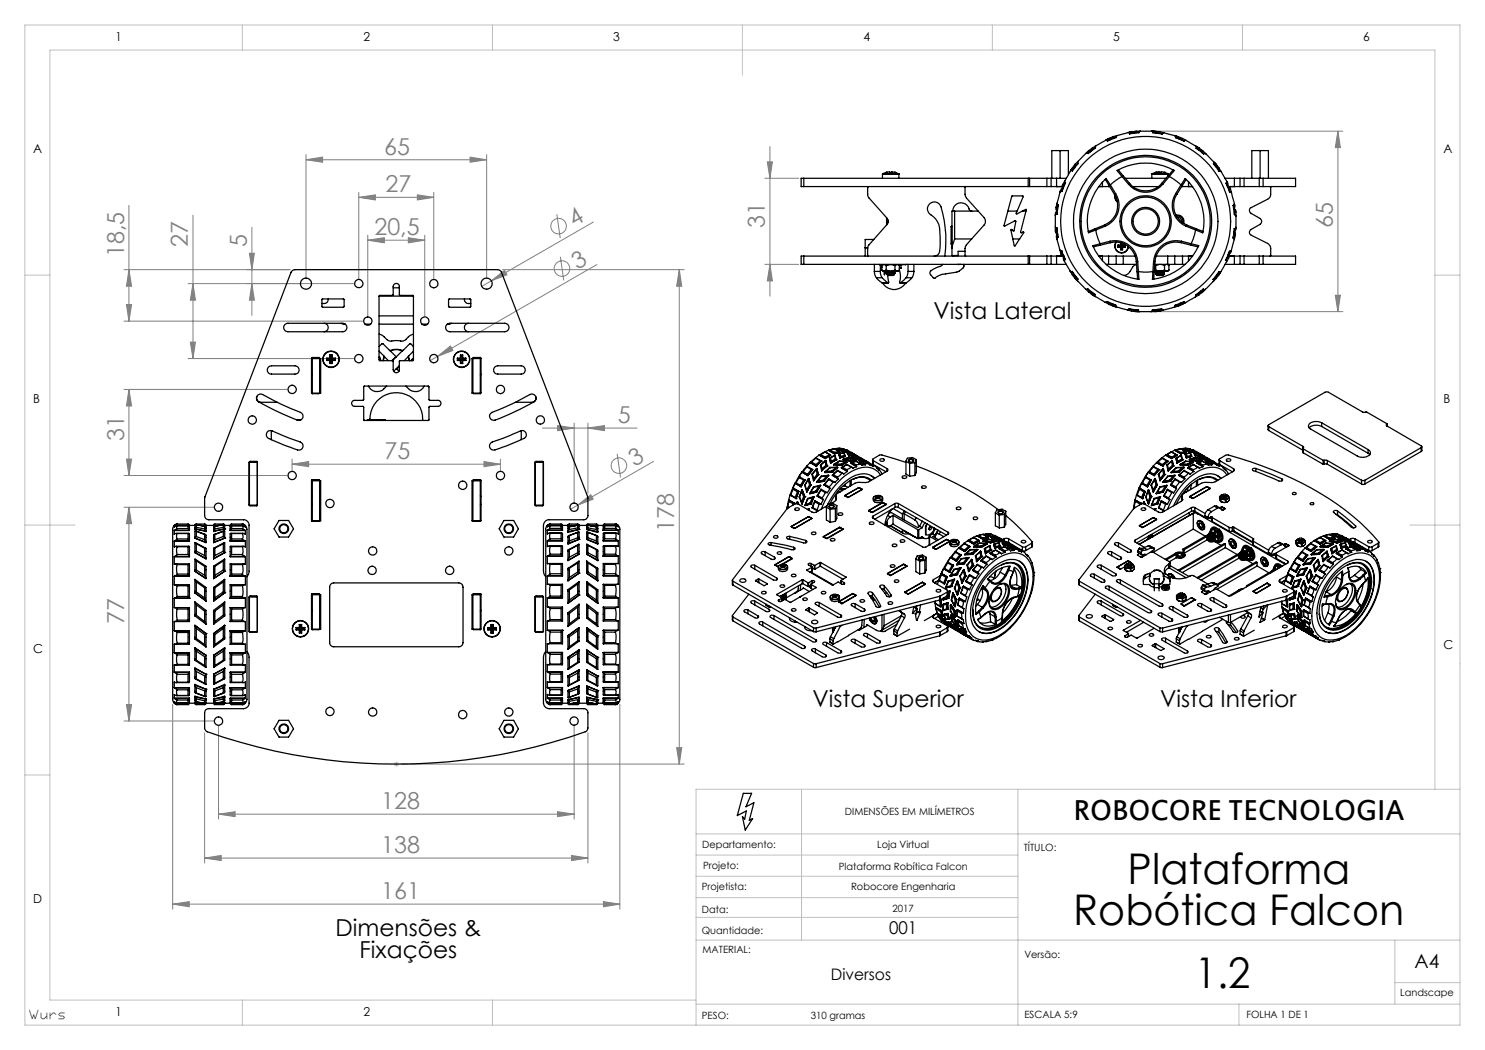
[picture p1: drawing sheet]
<svg xmlns="http://www.w3.org/2000/svg" width="297mm" height="210mm" viewBox="0 0 297 210" stroke-linecap="round" stroke-linejoin="round" font-family="sans-serif">
<defs><g id="words">
<g font-size="8.5">
<text x="225.5" y="176.9">Plataforma</text>
<text x="214.7" y="185">Robótica Falcon</text>
<text x="239" y="197.6">1.2</text>
</g>
<text font-size="6.3" x="214.7" y="164">ROBOCORE TECNOLOGIA</text>
<g font-size="4.7" fill="#808080">
<text x="76.8" y="30.9">65</text>
<text x="77.1" y="38.4">27</text>
<text x="74.9" y="47">20,5</text>
<text x="114.8" y="45.4" transform="rotate(-30 114.8 45.4)">4</text>
<text x="153" y="45.6" transform="rotate(-90 153 45.6)">31</text>
<text x="266.6" y="45.6" transform="rotate(-90 266.6 45.6)">65</text>
<text x="24.8" y="51.4" transform="rotate(-90 24.8 51.4)">18,5</text>
<text x="37.6" y="49.5" transform="rotate(-90 37.6 49.5)">27</text>
<text x="49.4" y="49.3" transform="rotate(-90 49.4 49.3)">5</text>
<text x="115.5" y="53.9" transform="rotate(-30 115.5 53.9)">3</text>
<text x="24.8" y="88.2" transform="rotate(-90 24.8 88.2)">31</text>
<text x="123.5" y="84.6">5</text>
<text x="76.9" y="91.8">75</text>
<text x="126.9" y="93.3" transform="rotate(-30 126.9 93.3)">3</text>
<text x="134.8" y="106.4" transform="rotate(-90 134.8 106.4)">178</text>
<text x="24.8" y="124.8" transform="rotate(-90 24.8 124.8)">77</text>
<text x="76.3" y="161.8">128</text>
<text x="76.2" y="170.6">138</text>
<text x="76.2" y="179.8">161</text>
</g>
<g font-size="4.7">
<text x="186.7" y="63.8">Vista Lateral</text>
<text x="162.5" y="141.3">Vista Superior</text>
<text x="232" y="141.4">Vista Inferior</text>
<text x="67.1" y="187.1">Dimensões &amp;</text>
<text x="71.9" y="191.6">Fixações</text>
</g>
<text font-size="3.9" x="282.9" y="193.6">A4</text>
<text font-size="3.5" x="177.8" y="186.8">001</text>
<text font-size="3.2" x="166.2" y="195.9">Diversos</text>
<g font-size="2.5">
<text x="23.1" y="8.2">1</text>
<text x="72.7" y="8.2">2</text>
<text x="122.7" y="8.2">3</text>
<text x="172.7" y="8.2">4</text>
<text x="222.7" y="8.2">5</text>
<text x="272.7" y="8.2">6</text>
<text x="6.7" y="30.7">A</text>
<text x="288.7" y="30.7">A</text>
<text x="6.7" y="80.7">B</text>
<text x="288.7" y="80.7">B</text>
<text x="6.7" y="130.7">C</text>
<text x="288.7" y="129.7">C</text>
<text x="6.7" y="180.7">D</text>
<text x="5.9" y="203.9">Wurs</text>
<text x="23.1" y="203.2">1</text>
<text x="72.7" y="203.2">2</text>
</g>
<g font-size="2">
<text x="169" y="163.1">DIMENSÕES EM MILÍMETROS</text>
<text x="140.4" y="169.6">Departamento:</text>
<text x="140.6" y="173.9">Projeto:</text>
<text x="167.7" y="173.9">Plataforma Robítica Falcon</text>
<text x="175.5" y="169.6">Loja Virtual</text>
<text x="204.8" y="170.2">TÍTULO:</text>
<text x="140.4" y="178">Projetista:</text>
<text x="170.2" y="178">Robocore Engenharia</text>
<text x="140.4" y="182.5">Data:</text>
<text x="178.5" y="182.4">2017</text>
<text x="140.4" y="186.8">Quantidade:</text>
<text x="140.5" y="190.6">MATERIAL:</text>
<text x="204.9" y="191.6">Versão:</text>
<text x="140.4" y="203.9">PESO:</text>
<text x="162.2" y="203.9">310 gramas</text>
<text x="204.9" y="203.6">ESCALA 5:9</text>
<text x="249.3" y="203.6">FOLHA 1 DE 1</text>
<text x="280.1" y="199.2">Landscape</text>
</g>
</g></defs>
<g fill="none" stroke="#808080" stroke-width=".2">
<path d="M61.2 32l3.3-.6v1zM61.2 30.9v24.8M61.2 32h36.1M71.8 39.5l3.3-.5v1zM71.8 38.5v17.2M71.8 39.5h14.9M83.5 39l3.2 .5-3.2 .5zM86.7 38.5v17.2M94 31.4l3.3 .6-3.3 .4zM97.3 30.9v24.8M153 35.7h6.7M153.5 32.4h1l-.5 3.3z"/>
<path d="M154 29.3v29.9M231.3 26.2h37.3M267.6 26.2l.5 3.3h-1zM267.6 26.2v36.1M24.8 53.9h33.2M25.8 41.1v23.1M25.8 53.9l.5 3.3h-1zM37.6 56.7h33.2M38.6 43v28.7M38.6 56.7l.5 3.3h-1zM49.9 50.7h1l-.5 3.2zM50.4 45.5v17.6"/>
<path d="M50.4 56.7l.5 3.3h-1zM73.6 48l3.3-.5v1.1zM73.6 47.1v16.1M73.6 48h11.3M81.7 47.5l3.2 .5-3.2 .6zM84.9 47.1v16.1M98.3 56.2l2.6-2.1 .5 .9zM98.3 56.2l-2 1.1M100.5 53.9h36.3M111.4 42.9l.6 4.7M112.1 51.4l.6 4.7M118.7 44.4l-20.4 11.8"/>
<path d="M119.4 52.9l-31.9 18.4M135.9 53.9l.4 3.3h-1zM135.9 53.9v98.9M153 52.9h6.7M154 52.9l.5 3.3h-1zM267.1 59h1l-.5 3.3zM24.8 64.2h47.8M24.8 77.9h32.6M25.3 60.9h1l-.5 3.3zM25.8 77.9v17.2M25.8 77.9l.5 3.3h-1zM37.6 71.7h33.2"/>
<path d="M38.1 68.4h1l-.5 3.3zM87.5 71.3l2.6-2.1 .5 .9zM87.5 71.3l-1.5 .8M231.2 62.3h37.4M24.8 95.1h32.6M25.3 91.8h1l-.5 3.3zM58.4 92.8l3.3-.5v1zM58.4 91.8v2.3M58.4 92.8h41.7M96.8 92.3l3.3 .5-3.3 .5zM100.1 91.8v2.3M108.5 85.6h18.9"/>
<path d="M111.5 85.1l3.3 .5-3.3 .5zM114.8 84.6v15.8M117.6 85.6l3.3-.5v1zM117.6 84.6v14.1M123.4 90.8l.7 4.7M130.7 92.3l-15.2 8.7M24.8 101.5h17.9M25.8 101.5v42.7M25.8 101.5l.5 3.2h-1zM115.5 101l2.6-2.1 .5 .9zM115.5 101l-1.4 .9M24.8 144.2h17.9"/>
<path d="M25.3 140.9h1l-.5 3.3zM34.5 140.9v40.9M40.9 146.6v26M43.7 145.2v18.6M80.3 152.8h56.5M114.8 145.2v18.6M117.6 146.6v26M124 140.9v40.9M135.3 149.5h1l-.4 3.3zM40.9 171.6l3.3-.5v1zM40.9 171.6h76.7M43.7 162.8l3.3-.5v1z"/>
<path d="M43.7 162.8h71.1M111.5 162.3l3.3 .5-3.3 .5zM114.3 171.1l3.3 .5-3.3 .5zM34.5 180.8l3.4-.5v1.1zM34.5 180.8h89.5M120.7 180.3l3.3 .5-3.3 .6z"/>
<circle cx="111.7" cy="45.2" r="1.56"/>
<circle cx="112.4" cy="53.7" r="1.55"/>
<circle cx="123.8" cy="93.1" r="1.56"/>
</g>
<g fill="none" stroke="#c0c0c0" stroke-width=".2">
<path d="M5 5h287v200h-287zM48.5 5v5M98.5 5v5M148.5 5v10M198.5 5v5M248.5 5v5M5 55h5M287 55h5M5 105h10M282 105h10M5 155h5M78.8 152.8h1"/>
<path d="M78.9 152.5l.7 .7M79.3 152.3v1M79.6 152.5l-.7 .7M160.3 157.9v30.1M203.6 157.9v47.1M287 157.9v-147.9h-277v190h129.2M292 157.9h-152.8v47.1M139.2 166.8h152.8M139.2 179.5h64.4M139.2 175.3h64.4M139.2 171h64.4M139.2 183.5h64.4"/>
<path d="M139.2 188h152.8M279 188v12.8M279 196.5h13M48.5 200v5M98.5 200v5M139.2 200.8h152.8M247.8 200.8v4.2"/>
</g>
<g fill="#808080">
<path d="M115.5 101l2.6-2.1 .5 .9z"/>
<path d="M98.3 56.2l2.6-2.1 .5 .9z"/>
<path d="M87.5 71.3l2.6-2.1 .5 .9z"/>
<path d="M135.3 149.5h1l-.4 3.3zM135.9 53.9l.4 3.3h-1z"/>
<path d="M73.6 48l3.3-.5v1.1zM81.7 47.5l3.2 .5-3.2 .6z"/>
<path d="M61.2 32l3.3-.6v1zM94 31.4l3.3 .6-3.3 .4z"/>
<path d="M43.7 162.8l3.3-.5v1zM111.5 162.3l3.3 .5-3.3 .5z"/>
<path d="M40.9 171.6l3.3-.5v1zM114.3 171.1l3.3 .5-3.3 .5z"/>
<path d="M58.4 92.8l3.3-.5v1zM96.8 92.3l3.3 .5-3.3 .5z"/>
<path d="M71.8 39.5l3.3-.5v1zM83.5 39l3.2 .5-3.2 .5z"/>
<path d="M34.5 180.8l3.4-.5v1.1zM120.7 180.3l3.3 .5-3.3 .6z"/>
<path d="M117.6 85.6l3.3-.5v1zM111.5 85.1l3.3 .5-3.3 .5z"/>
<path d="M153.5 32.4h1l-.5 3.3zM154 52.9l.5 3.3h-1zM267.6 26.2l.5 3.3h-1zM267.1 59h1l-.5 3.3z"/>
<path d="M49.9 50.7h1l-.5 3.2zM50.4 56.7l.5 3.3h-1zM38.6 56.7l.5 3.3h-1zM38.1 68.4h1l-.5 3.3zM25.8 101.5l.5 3.2h-1zM25.3 140.9h1l-.5 3.3zM25.8 53.9l.5 3.3h-1zM25.3 60.9h1l-.5 3.3zM25.8 77.9l.5 3.3h-1zM25.3 91.8h1l-.5 3.3z"/>
</g>
<g fill="none" stroke="#000" stroke-width=".25">
<path d="M160.8 35.7h-.6v1.6h.6M160.8 35.7h44.8M160.8 37.3h44.8M160.8 35.7v1.6M173.7 37.3l-.2 .1v1.6l.2 .4 3.6 4.1a1.11 1.11 0 0 1 0 1.5l-3.6 4.1-.2 .4v1.6l.2 .1M176.5 34.8h3.3M176.5 34.8v.9M176.5 34.7v.1M176.5 34.7h3.2M177.3 34.5l-.8 .2M177.3 34.5h.1M177.3 34.5h1.7"/>
<path d="M179 34.5l.7 .2M179 34.5h.1M179.7 34.7l.1 .1M179.8 34.8v.9M193.1 37.3l-.1 .2 .1 1.8 3.7 4.2a1.11 1.11 0 0 1 0 1.5l-3.7 4.3-.1 1.8 .1 .1M202.4 39.2l2.2 .1-1.3 3.5 1.8-.9h.1l-1.1 4.5 .2 .2 .4-.2 .1 .1-1.8 2.7-.2-.1-.6-3.1 .2-.1 .3 .3h.1l.4-2h-.2l-2.1 1.1-.1-.1zM205.6 35.7h.3M205.6 37.3h.3M205.6 35.7v1.6M205.9 35.7h3.5M205.9 37.3h3.5M205.9 35.7v1.6"/>
<path d="M209.4 35.7h.8M209.4 37.3h.8M209.4 35.7v1.6M210.2 35.7h1.1M210.2 37.3h1.1M210.2 35.7v1.6M211.3 35.7h2M211.3 37.3h1.1M211.3 35.7v1.6M212 30.1v5.6M212.3 38.3l-.3 .1-.6 2.2M212.3 38.3h.1"/>
<path d="M212.5 37.7l-.3 .1-.2 .6M212.5 37.7l.1 .1M212.5 37.7l-.2 .6M212.5 37.5l.2 .1M212.9 36.2l-.5 1 .1 .3M213 36.2l.1 .3M213.1 36.5v.1M213.1 36.5l-.6 1M213.1 36.6l-.7 1.7M213.7 34.9v-4.8h-3.3v5.6M214.2 34l-.1 .2M214.5 34.1l-.4 .1-1.1 2"/>
<path d="M214.7 33.6l-.5 .4M214.7 33.6l.1 .1M214.7 33.6l-.2 .5M214.8 33.3l-.6 .7M214.8 33.4l.1 .2M214.8 33.5l-.1 .1M215.6 32.3l-.7 .7-.1 .4M215.6 32.7l-1.1 1.4M215.6 32.7l-.8 .7M217.4 30.5l-.2 .1M217.6 30.7h-.4l-1.7 1.6 .1 .4M218 30.3h-.3l-.3 .2"/>
<path d="M218 30.3l.1 .1M218 30.3l-.4 .4M218.1 29.9l-.7 .6M218.1 30.1l.1 .2M218.1 30.1l-.1 .2M219.1 29.6l-1.5 1.1M219.1 29.6l-1 .5M219.1 29.2l-.8 .5-.2 .4M219.7 37.3h.8M220.5 37.3h1.2M220.5 36.4v.9M221.1 35.9l.7 1.2"/>
<path d="M221.3 27.9l-.1 .1M221.5 28.2l-.4-.2-1.9 1.2-.1 .4M221.7 37.3h.2M221.7 37v.3M221.8 37.1l1.1 1.8M222 27.9l-.3-.1-.4 .1M222 27.9v.1M222 27.9l-.5 .3M222.1 37l-.9-1.3a11.7 11.7 0 0 0-3.5 10.9l1.4-.6M222.1 37l-.3 .1M222.1 37l1 1.7M222.2 27.8v.1"/>
<path d="M222.2 27.8l-.2 .1M222.2 27.6l-.9 .3M222.9 38.9a4.2 4.2 0 0 1-2 6.1M223 39v.1a1.33 1.33 0 0 0 .5 1.3M223 39.1a1.32 1.32 0 0 0 .5 1.2M223.1 38.7a4.5 4.5 0 0 1-2.1 6.6M223.1 38.7l-.2 .2M223.2 27.4l-1.7 .8M223.2 27.4l-1 .4M223.4 27.1l-1 .3-.2 .4M223.7 34l.9 1.1M224.4 35.3l-1-1.2a11.5 11.5 0 0 1 11.4 .1l-.9 1.1"/>
<path d="M224.4 35.3l-2.3 1.7M224.4 35.3l1.3 1.6M224.6 35.1l-.2 .2M224.6 35.1l1.3 1.6M225.1 35.7h8.1M225.7 36.9a4.5 4.5 0 0 0 6.9 0M225.8 26.4l.6 .2M225.8 26.4l-.2 .1M225.9 26.7l-.3-.2-2.2 .6-.2 .3M225.9 36.7a4.2 4.2 0 0 0 6.4 0M225.9 36.7l-.2 .2M226.4 26.6l.1 .1"/>
<path d="M226.4 26.6l-.5 .1M226.6 37.3h5.1M226.7 26.5v.2M226.7 26.5h1.1M226.7 26.5l-.3 .1M226.8 26.3l-1 .1M227.8 26.5l-1.9 .2M227.8 26.5l.1-.3h2.5l.2 .3M228 26.2h-1l-.3 .3M230.3 26.2l1.2 .1M230.4 34.8h3.2M230.4 34.8v.9"/>
<path d="M230.4 34.7v.1M230.4 34.7h3.2M230.6 26.5l1.8 .3M230.6 26.2l.4 .1 .1 .3M230.6 26.5h.8M231.2 34.5l-.8 .2M231.2 34.5h.1M231.2 34.5h1.7M231.4 26.5l.1-.2h.4l.8 .3M231.4 26.5l-.1 .1M231.4 26.5l1 .3M232.3 36.7l.3 .2"/>
<path d="M232.8 26.6l2.1 .5 .2 .4M232.8 26.6l-.4 .2M232.9 34.5l.7 .2M232.9 34.5h.1M233.6 34.7v.1M233.6 35.1l.3 .2M233.6 34.8v.3M233.6 35.1l-1.3 1.6M233.9 35.3l.9 .6 1.4 1.1M233.9 35.3l-1.3 1.6M234.6 34l-1 1.1M235 27.2h.2"/>
<path d="M235.1 27.5l1.8 .7M235.1 38.7a4.5 4.5 0 0 0 2.1 6.6M235.1 38.7l.3 .2M235.1 27.5l.6 .1M235.2 27.2l.8 .4M235.2 27.2l.4 .2 .1 .2M235.4 38.9a4.2 4.2 0 0 0 1.9 6.1M235.7 27.6l-.1 .1M235.7 27.6l.2 .1M235.9 27.6h.4l.9 .5M235.9 27.6l-.1 .2M235.9 27.6l1 .6"/>
<path d="M236.2 37l.8-1.3a11.3 11.3 0 0 1 3.5 10.9l-1.4-.6M236.2 37l.2 .1M236.2 37l-1.1 1.7M236.3 37.3h.2M236.4 37.1l-1 1.8M236.5 37.3h1.2M236.5 37v.3M236.9 28.2l.3-.1 .6 .3 1.4 .8 .1 .4M237.2 35.9l-.8 1.2M237.7 37.3h.8M237.7 36.4v.9M239.2 29.2l.2 .1"/>
<path d="M239.3 29.6l1.5 1.2M239.3 29.6l.4 .3M239.4 29.3l.7 .6M239.4 29.3l.3 .3v.3M239.7 29.9v.1M239.7 29.9l.3 .1M240 30h.4l.7 .7M240 30l-.1 .1M240 30l.8 .8M240.8 30.8l.3-.1 1.6 1.6v.4M242.7 32.8l1.1 1.4M242.7 32.7v.1"/>
<path d="M242.7 32.7l.6 .6M242.7 32.4l.2 .1M242.9 32.5l.6 .8M242.9 32.5l.1 .1a.33 .33 0 0 1 0 .6M243.3 33.3l.5 .2 .4 .8M243.3 33.3l-.1 .1M243.3 33.3l.5 .9M243.8 34.2l.4 .1 1.2 2-.1 .3M245 35.7h1.9M245.3 36.6l.7 1.8M245.3 36.6l.2 .5M245.4 36.3l.2 .5-.1 .3"/>
<path d="M245.5 37.3h.1M245.5 37.1l-.1 .1M245.7 37.3l.4 .4 .2 .8M245.7 37.3l-.2 .1M245.7 37.3l.3 1.1M245.8 37.3h1.1M246 38.4l.3 .2 .6 2.1M246.9 35.7h1.1M246.9 37.3h1.1M246.9 35.7v1.6M248 35.7h.8M248 37.3h.8"/>
<path d="M248 35.7v1.6M248.8 35.7v1.6M248.8 35.7h3M248.8 37.3h3M250.4 35.7v-5.6h3.3v5.6M251.8 35.7h.8M251.8 37.3h.8M251.8 35.7v1.6M252 30.1v5.6M252.6 35.7h6.5v1.6h-6.5M252.6 35.7v1.6M254 37.3l.1 .2v1.4a1.07 1.07 0 0 1-.6 1l-3.2 1.6a.64 .64 0 0 0-.4 .6 .64 .64 0 0 0 .3 .6l1.8 1a.69 .69 0 0 1 0 1.2l-1.8 1a.64 .64 0 0 0-.3 .6 .64 .64 0 0 0 .4 .6l3.2 1.6a1.17 1.17 0 0 1 .6 1v1.4l-.1 .1"/>
<path d="M64.4 59.8h4.4v1.5l-.1 .1h-4.2l-.1-.1zM65.7 59.8a.91 .91 0 0 1-1.3 .9M75.8 59.2h6.9M75.9 59.1h2.7v-1.8a.62 .62 0 0 1 .7-.6 .62 .62 0 0 1 .6 .6v1.7l2.8 .2v12.9l-2.8 .1v1.7a.62 .62 0 0 1-.6 .7 .62 .62 0 0 1-.7-.7v-1.8h-2.7l-.1-.1v-12.8zM78.6 57.6h1.3M89.7 59.8h4.4l.1 1.5-.1 .1h-4.3l-.1-.1zM92.9 59.8a.91 .91 0 0 0 1.3 .9M160.8 51.2h-.6v1.7h.6M160.8 51.2v1.7M160.8 51.2h44.8M160.8 52.9h44.8M173 49.6h.5"/>
<path d="M174.8 47.9h-1.8v3.3M174.9 54.3l.1 .7 .3 .6M174.9 54.3h1.2M174.9 52.9v1.4M175.3 55.6l1.1 1M175.3 55.6h1.2M175.8 52.9h5.5M176.1 54.3l.1 .9 .3 .4M176.1 52.9v1.4M176.4 54l.3 .2M176.4 53.1v.9M176.4 53.3v.2"/>
<path d="M176.4 56.6h.1M176.4 56.6h1.3M176.4 52.9v.1M176.5 56.6a2.63 2.63 0 0 0 4.6 0M176.5 52.9l-.1 .2M176.6 52.9l-.2 .2M176.7 54.2h.2M176.8 54.2l.1 .8 .3-.8M176.9 54.2h1M177 52.9l.2 .2M177.2 54.2l-.3 .7M177.2 54l.7 .2"/>
<path d="M177.2 54l-.3 .2M177.2 53.1v.9M177.3 43.7l.2 .1-.2 .2M177.3 44l.2 .1-.2 .2M177.3 44.3l.2 .1-.2 .1M177.3 44.5l.2 .2-.2 .1M177.3 54.2l.2 .2M177.3 54.6l.2 .1M177.3 44.8h.1M177.3 44.5h.1M177.3 44.3h.1M177.3 44h.1"/>
<path d="M177.3 44.5h.3zM177.3 43.7h.1M177.3 44.8l.1 .1M177.3 54.5v.1M177.3 54.8h.1M177.4 43.7h-.1M177.4 54.2h-.1M177.4 44.8h-.1M177.5 55l1.4-.1-.2 .2zM177.5 44.8h-.2M177.5 54.4l-.2 .1M177.5 54.7l-.2 .1"/>
<path d="M177.5 43.9l-.2 .1M177.6 44.2l-.3 .1M177.6 43.9l-.3 .1M177.6 55.1l.1 1.5-1.2-1M177.6 54.2h-.3M177.7 54.2l-.4 .1M177.8 52.9l-.6 .2M177.9 54.2h.4M178.3 54.2h1.1M178.6 52.9l.4 .2M178.8 54.8l.1 .1M178.8 54.5l.2 .2"/>
<path d="M178.8 54.3l.2 .1M178.8 54.8l-1.2 .2-.3-.2M178.8 54.6l-1.3 .1M178.8 54.3l-1.3 .1M178.8 54.2v.1M178.9 54.7l-1.6 .1M178.9 54.4l-1.6 .1M179 54.7l-.2 .1M179 54.4l-.2 .2M179 54.4l-1.7 .2M179 54.7l-1.7 .1M179 54.4h.1"/>
<path d="M179 54.7h.1M179 54l.4 .2M179 54l-.7 .2M179 53.1v.9M179.2 52.9l-.2 .2M179.4 54.2h.2M179.7 52.9l.2 .2M179.9 54l-.3 .2M179.9 54a4.2 4.2 0 0 1 0 2.5l.6-.2 .7-.7M179.9 53.1v.9M180.2 53.6l-.3 .1M180.2 53.6h.1"/>
<path d="M180.2 53.6h-.3h.3M180.2 52.9v.7M181.2 55.6h1.2M181.6 54.3l-.1 .7-.3 .6M181.6 52.9v1.4M181.6 54.3h1.2M182.4 55.6l-1.2 1h-1.2M182.8 54.3l-.1 .7-.3 .6M182.8 52.9v1.4M186.8 51.2a1.25 1.25 0 0 0 1.2-1.5v-1.2a11 11 0 0 0-.4-4l-.5-.7-.6-.6a1.42 1.42 0 0 1-.7-2.3 1.42 1.42 0 0 1 2.4 .5 22.6 22.6 0 0 1 .7 9.8M188.6 52.9l-.5 .4-1.1 .3a1.11 1.11 0 0 0-1 1.1l.7 .9h.3a3.8 3.8 0 0 1 2.1-.8l2.6-.5 .9-.7 .2-.3v-.4M190.3 45.3h-.1v3.5l.1 .1"/>
<path d="M190.3 45.3v3.6M190.3 48.9h.1M190.3 45.3h.1M190.4 49.6v1.5h1.2v-.8h1.4M190.5 42.2a1.72 1.72 0 0 1 1.7-1.6 1.72 1.72 0 0 1 1.8 1.4l.4 .2M190.5 51.1v.1M190.9 47.8l-.5 1.8M190.9 42.2h-.5v7.4M190.9 42.2v5.6M190.9 42.2h4.8M190.9 47.8h3.4M191.5 52.9h.6"/>
<path d="M201.6 42.2h1.8M202.6 47.8h1.3M204.5 42.2h.7M205.6 52.9h.3M205.6 51.2h.3M205.6 51.2v1.7M205.9 51.2v1.7M205.9 51.2h3.5M205.9 52.9h3.5M209.4 52.9h.8M209.4 51.2h.8M209.4 51.2v1.7"/>
<path d="M210.2 52.9h1.1M210.2 51.2h1.1M210.2 51.2v1.7M211.1 45.4v1.1l.2 .2M211.3 42l.2 .1M211.3 51.2v1.7M211.3 51.2h1.1M211.3 52.9h2M211.3 45.6l.3 1.9M211.3 42.9l-.2 .2v2.3l.2 .2M211.3 42.3l-.1 .1-.1 .7M211.3 46.7h.2"/>
<path d="M211.3 42.3h.2M211.3 42.3v.6M211.3 45.6v1.1M211.4 40.6l.2 .4M211.4 40.7l-.2 .8 .1 .5M211.5 46.9l-.2 .3 .1 .6M211.5 46.9l.1 .6M211.6 46.9h-.1M211.6 47.5l-.2 .2 .1 .6 .4 1.7 .4 .2M211.6 41l-.3 1.9M211.6 41l-.3 1M212 50l.2 1 .4 .3"/>
<path d="M212.3 50.2l.7 1.7M212.3 50.2l.3 1.1M212.7 51.2l-.1 .1M212.7 51.4v.4l.2 .4M212.7 51.4l.3 .5M212.8 51.4h-.1M213 51.9l-.1 .4 1.1 1.9 .4 .1M214.1 54.3l.5 .8 .3 .2M214.4 54.3l1.1 1.5M214.4 54.3l.5 1M214.8 55.3l.7 .9M215 55.3l.5 .5"/>
<path d="M215.1 55.2l-.2 .1M215.2 55.3l-.1 .3 .2 .4M215.5 55.8v.4l1.6 1.6h.4M217.2 57.8l.7 .7 .4 .1M217.5 57.8l1.5 1.1M217.5 57.8l.8 .8M218.1 58.6l.8 .6M218.3 58.6l.2 .1M218.4 58.4l-.1 .2M218.5 58.7l.1 .3 .3 .2M218.5 58.7l.5 .2M218.6 58.6l-.1 .1"/>
<path d="M218.9 59.2l.1 .1M219 58.9l.1 .4 1.9 1.2 .4-.1M219 45.7l-1.4 .6M219 45.7l.1 .3M219.1 46l.5 1.8 .4 .9M219.7 51.2h.8M220 48.7l-1.5 .4a11.6 11.6 0 0 0 9.3 6.8l-.1-1.6M220 48.7l.1 .3M220.1 49l-1.4 .4M220.5 51.2h1.2M220.5 51.2v.9M220.9 45l.1 .3"/>
<path d="M220.9 45l-1.9 .7M221 45.3l-1.9 .7M221.3 52.9h.4M221.6 52.9h-.3M221.7 51.2h1.5M221.7 52.9h1.5M221.7 51.2v1.7M222 48.3a4.5 4.5 0 0 1 5.5 4M222 48.3l.1 .2M222 48.3l-2 .4M222.1 48.5a4.2 4.2 0 0 1 5.2 3.8M222.1 48.5l-2 .5"/>
<path d="M223.2 48.4a1.36 1.36 0 0 0 .6 2.1 1.36 1.36 0 0 0 1.9-1.2M223.2 52.9h1.4M223.2 51.2h1.4M223.2 51.2v1.7M223.3 48.4a1.31 1.31 0 0 0 .6 2.1 1.31 1.31 0 0 0 1.7-1.2M223.6 49h.5M223.6 49v.4M223.6 49.4h.5M223.6 49l.1 .1M223.7 49.1h.5M223.7 49.3h.5M223.7 49.3l-.1 .1"/>
<path d="M223.7 49.1v.2M224.1 49.4l.1 .5M224.1 49l.1 .1M224.2 48.5l-.1 .5M224.2 49.9h.3M224.2 49.9h.1M224.2 49.3l-.1 .1M224.2 48.6v.5M224.2 49.3v.6M224.2 49.9h.2M224.4 49.9h.1M224.4 48.6v.5"/>
<path d="M224.4 49.3v.6M224.4 49.3l.1 .1M224.4 49.1h.6M224.4 49.3h.6M224.5 49.4h.6M224.5 49h.6M224.5 48.7v.3M224.5 49.4v.5M224.5 49l-.1 .1M224.6 51.2h2.4M224.6 52.9h2.7M224.6 51.2v1.7"/>
<path d="M225 49.3l.1 .1M225 49.1v.2M225.1 49v.4M225.1 49l-.1 .1M227.3 52.3h.2M227.3 52.3l.1 2M227.3 52.9l-.7 .4-1 1.5-.8 .3M227.4 54.3l.1 1.5M227.4 54.3h.3M227.5 52.3l.2 2M227.7 54.3l1.1 .1 1.8-.1M230.6 54.3h.3"/>
<path d="M230.7 52.3h.3M230.7 52.3l-.1 2M230.9 54.3l-.1 1.5M231 53l.1 .1M231 52.9h2.5M231 52.3l-.1 2M231.1 54l.7 .2M231.1 54l-.2 .2h.9M231.1 53.1v.9M231.2 54.3l.2 .1M231.2 54.6l.2 .1M231.2 54.8h.1"/>
<path d="M231.2 54.2v.1M231.2 54.5v.1M231.2 51.2h2.3M231.2 54.2h.1M231.4 55l1.4-.1-.2 .2zM231.4 54.4l-.2 .1M231.4 54.7l-.2 .1 1.6-.1M231.5 54.2h-.3M231.5 54.2l-.3 .1M231.8 52.9l-.7 .2M231.8 54.2h.4M232.2 54.2h1.1"/>
<path d="M232.2 52.9l.7 .2M232.6 54.8l-1.1 .2-.3-.2M232.6 54.6l-1.2 .1M232.6 54.3l-1.2 .1M232.7 54.2l.1 .2M232.8 54.7l-.1 .1 .1 .1M232.8 54.4l-.1 .1 .1 .2M232.8 54.4l-1.6 .2M232.8 54.7l-1.6 .1M232.8 54.4l-1.6 .1M232.8 54.4h.1M232.8 54.7h.1"/>
<path d="M232.9 54l-.7 .2M232.9 54l.4 .2M232.9 53.1v.9M233.3 52.9l-.4 .2M233.3 54.2h.1M233.4 52.9l.4 .2M233.5 52.9h1.4M233.5 51.2h1.4M233.5 51.2v1.7M233.6 52.9l.2 .2M233.8 54l-.4 .2M233.8 53.1v.9"/>
<path d="M234.9 51.2h1.6M234.9 52.9h1.6M234.9 51.2v1.7M235.2 43a1.31 1.31 0 0 1 1.5 1.7M235.3 43.2a1.07 1.07 0 0 1 1.3 1.4M235.4 43.5a.81 .81 0 0 1 .9 .9M236.2 48.5a4.2 4.2 0 0 0-5.2 3.8M236.2 48.5l2 .5M236.3 48.3l-.1 .2M236.3 48.3a4.5 4.5 0 0 0-5.6 4M236.3 48.3l1.9 .4M236.5 52.9h.5"/>
<path d="M236.5 51.2h1.2M236.5 51.2v1.7M237.2 45.3l1.9 .7M237.3 45l-.1 .3M237.3 45l1.9 .7M237.7 51.2h.8M237.7 51.2v1M238.2 49l1.4 .4M238.2 48.7l1.5 .4a11.8 11.8 0 0 1-9.2 6.8l.1-1.6M238.2 48.7v.3M239.1 46l-.4 1.8-.5 .9M239.2 59l-.1 .4-2 1.1-.3-.1"/>
<path d="M239.2 45.7l1.4 .6M239.2 45.7l-.1 .3M240.1 58.3v.1M240.1 58.4l-.3 .6-.7 .4M240.1 58.4l-.9 .6M240.7 57.8l-1.5 1.2M240.7 57.8l-.6 .6M240.9 58.1l-.8 .5M240.9 58.1h-.1a.36 .36 0 0 1-.6 .1M241.1 57.9l-.2 .2M242.6 55.9l.1 .4-1.7 1.6-.3-.1M243.3 55l.2 .1"/>
<path d="M243.4 54.8l.1 .1M243.5 55.1l-.1 .5-.7 .7M243.5 55.1l-.9 .8M243.5 54.9l-.1 .2M243.8 54.4l-1.2 1.5M243.8 54.4l-.3 .5M244.1 54.6l-.6 .7M244.1 54.6l-.6 .3M244.2 54.4l-.1 .2M245 52.9h1.9M245.2 52l.1 .4-1.1 1.9-.4 .1M245.6 51h.1"/>
<path d="M245.7 50.8h.1M245.7 51l.1 .5-.5 .8M245.7 51l-.5 1M245.9 51.2h1M245.9 50.3l-.7 1.7M245.9 50.3h.1M245.9 50.3l-.1 .5M246.3 50.1l-.4 .2M246.3 50.1l-.2 .4-.3 .3M246.7 41.1l.2 1.8M246.7 47.6l.1 .3-.5 2.2M246.7 41.1l.1 .5"/>
<path d="M246.7 41.8h.2M246.8 46.5h.1M246.8 46.3h.1M246.8 41.6h-.1M246.9 40.7l-.2 .4M246.9 40.8l.1 .6-.2 .2M246.9 52.9h1.1M246.9 51.2h1.1M246.9 51.2v1.7M246.9 42.9l.3 .2v2.4l-.3 .2M246.9 45.7l-.2 1.9M246.9 41.8l.3 .3v1.1"/>
<path d="M246.9 41.8v1.1M246.9 45.7v.6M246.9 46.5l.2 .5-.2 .9M246.9 46.5l-.2 1.1M247.2 45.5v.5l-.3 .3M248 52.9h.8M248 51.2h.8M248 51.2v1.7M248.8 51.2v1.7M248.8 51.2h3M248.8 52.9h3M251.8 52.9h.8"/>
<path d="M251.8 51.2h.8M251.8 51.2v1.7M252.6 51.2h6.5v1.7h-6.5M252.6 51.2v1.7M51.4 79.3a.83 .83 0 0 0 .7 1.2h3.3M51.6 79l.6-.2 .3 .1a60.8 60.8 0 0 0 7.9 3.7 .83 .83 0 0 1 .1 1.1 .83 .83 0 0 1-1 .3 49.7 49.7 0 0 1-8-3.9 .82 .82 0 0 1 .1-1.1zM53.7 73.4l.6-.2h4.7a.83 .83 0 0 1 .8 .8 .83 .83 0 0 1-.8 .8h-4.7a.82 .82 0 0 1-.8-.5 .82 .82 0 0 1 .2-.9zM57 64.9l.6-.2h11a.85 .85 0 0 1 .8 .8 .85 .85 0 0 1-.8 .8h-11a.85 .85 0 0 1-.8-.5 .85 .85 0 0 1 .2-.9zM62.3 74.8l.1 .2M62.4 71.5h1.4l.1 .1v7l-.1 .1h-1.4l-.1-.1zM62.4 78.6v.1M62.4 71.6v.1"/>
<path d="M62.4 71.5v.1M62.4 71.7h1.7v6.9h-1.7M62.4 71.7v6.9M62.4 71.6h1.5M64.8 64.7a.85 .85 0 0 1 .9 .8 .85 .85 0 0 1-.9 .8M65.4 72.1h.6M65.4 71.6h.6M65.4 71.6v.5M65.4 71.6v.1M65.4 72h.7M65.4 71.7h.7M65.4 72v.1"/>
<path d="M65.4 71.7v.3M66 72.1v.6M66 71h.4M66 71v.6M66 72.7h.4M66 71l.1 .1M66 71.6l.1 .1M66.1 72.6h.3M66.1 71.1h.3M66.1 72l-.1 .1M66.1 71.1v.6M66.1 72v.6"/>
<path d="M66.1 72.6l-.1 .1M66.4 72h.6M66.4 71.7h.6M66.4 72v.1M66.4 72.6v.1M66.4 71.1v.6M66.4 72v.6M66.4 72.1h.7M66.4 71.6h.7M66.4 71v.6M66.4 72.1v.6M66.4 71.6v.1"/>
<path d="M66.4 71v.1M67 72l.1 .1M67 71.7v.3M67.1 71.6v.5M67.1 71.6l-.1 .1M68.2 64.7l.9 .1M72.7 77.3l.2-.1h12.8l.1 .2v2.6l1.8 .1a.6 .6 0 0 1 .6 .6 .6 .6 0 0 1-.6 .6l-1.8 .1-.1 2.7h-12.9l-.1-2.8h-1.8a.6 .6 0 0 1-.6-.6 .6 .6 0 0 1 .6-.6h1.7l.1-.2zM73 64.8h1.1M73.7 77.2a1.92 1.92 0 0 0 3.1 .5l.5-.5M75.8 71.6l.3 .4M75.8 71.4h.2l.1 .6M75.8 69.3l.8-.6 1.3 1.4a4.4 4.4 0 0 1 2.7 0l1.4-1.4 .7 .6"/>
<path d="M75.8 70.2l1 1.1-.2 .8M75.8 66.8a2.77 2.77 0 0 1 1.7 1.2l.5 .2 1-.1 1.6 .1 .6-.3a2.69 2.69 0 0 1 1.5-1.1M75.8 63.2h6.9M75.8 64.8h6.9M76.1 72v.1M76.8 71.3l.9 .8M76.9 71.4l-.2 .7M78 70.1l1.2 1.2M78.1 70.2a2.61 2.61 0 0 1 2.3 0M79.2 71.3l.1 .1M79.2 71.3l-.8 .8M79.3 73.7v.1"/>
<path d="M79.3 73.8l.5 .5M79.9 73.1l-1.2 1.2M79.9 73.3l-.6 .5M80.5 70.1l-2 2M81.2 77.2a2.09 2.09 0 0 0 3.6 0M81.7 71.3l-.8 .8M82.6 71.7l-.2 .4M82.6 71.7l-.4 .4M82.7 70.2l-1 1 .2 .9-.3-.7M82.7 71.6l-.1 .1M84.4 64.8h1.1M89.4 64.9l.6-.2h11a.85 .85 0 0 1 .8 .8 .85 .85 0 0 1-.8 .8h-11a.85 .85 0 0 1-.8-.5 .85 .85 0 0 1 .2-.9z"/>
<path d="M90.3 64.7l-.8 .1M91.5 71.6h.6M91.5 71.6v.5M91.5 72.1h.6M91.5 71.6v.1M91.5 72h.7M91.5 71.7h.7M91.5 72v.1M91.5 71.7v.3M92.1 72.1v.6M92.1 71.6l.1 .1M92.1 71v.6"/>
<path d="M92.1 71h.4M92.1 72.7h.4M92.1 71l.1 .1M92.2 72l-.1 .1M92.2 71.1v.6M92.2 72v.6M92.2 72.6l-.1 .1M92.2 72.6h.3M92.2 71.1h.3M92.5 72l.1 .1M92.5 72h.6M92.5 71.7h.6"/>
<path d="M92.5 72.6v.1M92.5 71.1v.6M92.5 72v.6M92.5 71l.1 .6M92.5 71v.1M92.6 72.1h.6M92.6 71.6h.6M92.6 72.1l-.1 .6M92.6 71.6l-.1 .1M93.1 72l.1 .1M93.1 71.7v.3M93.2 71.6v.5"/>
<path d="M93.2 71.6l-.1 .1M93.7 64.7a.85 .85 0 0 0-.8 .8 .85 .85 0 0 0 .8 .8M94.6 71.6h1.5M96 71.5h-1.3l-.1 .2v6.9l.1 .1h1.3M96 71.5l.2 .1v7l-.2 .1M96.1 78.6v.1M96.1 71.6v.1M96.1 71.5v.1M96.1 71.7h-1.7v6.9h1.7M96.1 71.7v6.9M96.2 74.8l-.1 .2M99 73.4l.6-.2h4.6a.83 .83 0 0 1 .9 .8 .83 .83 0 0 1-.9 .8h-4.6a.82 .82 0 0 1-.8-.5 .82 .82 0 0 1 .2-.9z"/>
<path d="M107.2 79.3a.88 .88 0 0 1-.8 1.2h-3.3M221.1 60.5l.7 .4h.6M221.4 60.4l1.7 .7M221.4 60.4l1 .5M222.2 61l.9 .3M222.4 60.9h.2M222.5 60.7l-.1 .2M222.6 60.9l.1 .3 .4 .1M222.6 60.9l.5 .2M222.6 60.8v.1M223.1 61.3l.2 .1M223.1 61.1l.2 .3 2.2 .6 .3-.2"/>
<path d="M225.5 62l1 .3 .4-.2M225.8 61.8l1.9 .2M225.8 61.8l1.1 .3M226.8 62.2l1.1 .1M226.9 62h.8M226.9 61.9v.2M227.2 61.9a.37 .37 0 0 0 .5 .4M227.7 62l.3 .3M230.5 62l-.2 .3h-2.3M230.5 62h1.1M231.6 62l-.4 .3h-.9M231.6 61.9v.1"/>
<path d="M231.8 61.9v.1M231.8 62l.2 .1h.4M231.8 62h-.2M232.3 61.8l-1.8 .2M232.3 61.8l-.5 .2M232.4 62.1l-.9 .1M232.6 62l-.2 .1M235 61.1l-.1 .3-2.2 .6-.4-.2M236 60.6l.1 .2M236.1 60.8l-.2 .3-1 .3M236.1 60.8l-1.1 .3M236.3 60.6v.1"/>
<path d="M236.3 60.7l-.2 .1M236.8 60.4l-1.8 .7M236.8 60.4l-.5 .3M236.9 60.6l-.9 .4M236.9 60.6l-.4 .2-.2-.1M237.1 60.5l-.2 .1M49.8 92.5h1.7v8.5h-1.7zM49.9 92.3h1.5M51.5 92.5l-.1-.2-1.5 .1v8.7l1.5 .1 .1-.2M53.5 86.3l.3-.2 .6 .1 4.2 1.7a2.91 2.91 0 0 1 1.9 .9 .83 .83 0 0 1-.1 1 .83 .83 0 0 1-.9 .2l-5.8-2.3a.84 .84 0 0 1-.2-1.4zM54.3 86.1v1.8M59.3 84h.9"/>
<path d="M59.6 84.1h.4M62.4 96l1.4-.1 .1 .2v8.1l-.1 .1h-1.4l-.1-.2zM62.4 96v.2M62.4 95.9v.1M62.4 99.2l-.1 .1M62.4 96.2h1.7v8h-1.7M62.4 96.2v8M62.4 96h1.5M73.4 84.1l.1-.1h3.5l.1 .1M73.4 84.1h3.7M73.4 84.1h.1M74 84a5.3 5.3 0 0 1 5.3-5.5 5.3 5.3 0 0 1 5.2 5.6"/>
<path d="M77.1 84.1h.1M94.6 96h1.5M96 95.9h-1.3l-.1 .2v8l.1 .2h1.3M96 95.9l.2 .2v8.1l-.2 .1M96.1 96v.2M96.1 95.9v.1M96.1 99.2l.1 .1M96.1 96.2h-1.7v8h1.7M96.1 96.2v8M98.2 88.6l5.9-2.4a.83 .83 0 0 1 1.1 .4 .83 .83 0 0 1-.4 1.1l-4.3 1.8a2.8 2.8 0 0 1-2.1 .4 .83 .83 0 0 1-.2-1.3zM98.2 82.6l.2-.1a60.9 60.9 0 0 0 7.9-3.7 .84 .84 0 0 1 .9 .6 .84 .84 0 0 1-.4 1 49.7 49.7 0 0 1-8.1 3.7 .81 .81 0 0 1-.7-.6 .81 .81 0 0 1 .2-.9zM104.2 86.1v1.8"/>
<path d="M107 92.5l.1-.2h1.4l.2 .1v8.6l-.2 .2h-1.4l-.1-.2M107 92.5h1.7v8.5h-1.7zM107.1 92.3h1.5M157.7 100l1.2 .7M157.7 100h.1M158 99.1l1.2 .6M158.2 99h-.2l-.3 1M158.2 99l.8 .5M158.6 97.6h.1M158.6 97.6v.3M158.6 97.6l1.2 .7M158.6 97.9l-.4 1.1"/>
<path d="M158.6 97.9l.9 .4M159 96.7l-.4 .9M159 96.7h.1M159 99.5l.2 .2M159 96.7l1.2 .7M159 96.7l1.2 .6M159.2 99.7h.1M159.2 96.6l-.2 .1M159.2 96.6l.9 .5M159.5 99l-.3 .7M159.5 98.3l-.5 1.2M159.7 98.3h-.2"/>
<path d="M159.7 98.3l-.2 .7M159.7 98.3h.1M159.8 98.3l-.3 .7M159.8 95.3h.1M159.8 95.3v.2M159.8 95.3l1.2 .7M159.8 95.5l-.6 1.1M159.8 99.4l.6 1.3M159.8 95.5l.9 .5M159.9 99.4h-.1M159.9 99.4l.4 1M160.1 97.1l.1 .2"/>
<path d="M160.2 97.3v.1M160.3 98.3l-.4 1.1M160.3 98.3l.4 1M160.3 98l-.5 1.4M160.4 94.4l-.6 .9M160.4 94.4l1.2 .7M160.4 94.4h.1M160.4 98l.6 1.3M160.4 98l-.1 .3M160.6 96.7l-.4 .7M160.6 96.7l-.4 .6M160.7 94.4h-.3"/>
<path d="M160.7 94.4l.8 .5M160.7 99.3h.3M160.7 99.3l-.4 1.1M160.7 96l-.6 1.1M160.8 99.8l-.4 1M160.9 97l.4 1.3M161 96l-.4 .7M161 99.3l-.2 .5M161 99.3h.1M161 96h-.3M161 97h-.1M161 97l.3 1"/>
<path d="M161.3 93.3a17.3 17.3 0 0 0-3.3 5.6M161.3 98l.1 .4M161.3 93.2h.1M161.4 93.2v.2M161.4 93.2l1.1 .7M161.4 93.4l-.7 1M161.4 93.4l.9 .5M161.5 94.9l.1 .2M161.5 99.7l-.5 1.4M161.5 99.8l-.4 1.1M161.6 95.1h.1M161.6 96l-.6 1"/>
<path d="M161.6 96l.3 1M161.7 95.7l-.8 1.3M161.7 95.7l.5 1.3M161.7 95.7l-.1 .3M161.7 95.7l.4 1.3M161.9 97.4l-.5 1M161.9 97h.2M161.9 97l-.6 1M162 92.5l-.7 .7M162 92.5l1.2 .7M162 92.5h.1M162.1 94.5l-.5 .6"/>
<path d="M162.1 98.5l-.1 .2M162.1 97l-.2 .4M162.1 97h.1M162.2 97l-.3 .4M162.3 93.9h.2M162.3 93.9l-.8 1M162.3 92.4l-.3 .1M162.3 92.4l.9 .5M162.5 99.5l-.5 1.1M162.5 99.5l-1 .3M162.5 94.8l-.1 .1M162.5 94.8l.2 .9"/>
<path d="M162.5 93.9l-.4 .6M162.7 97.4l-.7 1.3M162.7 99.3l-1.2 .4v.1M162.7 95.7v.4M162.7 97.5l-.6 1M162.8 99.3l-.5 1.3M162.8 99.3l-.3 .2M163 91.6l-.9 .9M163.1 91.6h.1M163.2 98.2l.1 .2M163.2 91.6l-.9 .8M163.2 91.6l1.1 .6"/>
<path d="M163.2 98.2l-1.1 .3M163.2 91.6l.8 .6M163.2 92.9v.3M163.2 93.2h.1M163.2 93.9l-.7 .9M163.2 93.9l.2 1M163.3 93.7l-.9 1.2 .3 1.2M163.3 98.4h.1M163.3 98.4l-1.3 .3M163.4 93.7l.3 1.2M163.4 93.7l-.2 .2M163.4 95.2l-.7 .9"/>
<path d="M163.4 98.2l-.1 .2M163.4 94.9h.3M163.4 99.2l1.3 .7M163.4 99.2l1.2 .7M163.4 94.9l-.7 .8M163.5 99.1l-.1 .1M163.5 96.2l-.2 .2M163.5 99.1l.9 .5M163.7 94.9l-.3 .3M163.7 94.9h.1M163.8 92.7l-.6 .5M163.8 97.2l-.6 1"/>
<path d="M163.8 97.2l-1.1 .3M163.8 91l-.7 .6M163.8 91l1.2 .7M163.8 91h.1M164 97.1l-1.3 .3v.1M164 92.2h.3M164 92.2l-.8 .7M164.1 97.1l-.7 1.1M164.1 97.1l-.3 .1M164.2 90.9l-.3 .1M164.2 97.9l-.8 1.3M164.2 98l-.7 1.1"/>
<path d="M164.2 98l.9 .5M164.2 90.9l.8 .5M164.2 97.9v.1M164.2 93l-.1 .1 .2 1M164.2 97.9l1.2 .6M164.2 93l.2 .8M164.3 95.2v.1M164.3 95.2l-1 1.2M164.3 95.3l-.8 .9M164.3 92.2l-.5 .5M164.3 92.2h.1M164.4 99.6l.2 .3"/>
<path d="M164.4 93.8l-.1 .3M164.6 99.9h.1M164.6 96.1l.1 .2M164.6 96.1l-1.1 .1M164.7 99.9l-.5 1M164.7 96.3l-1.4 .1M164.7 96.3h.1M164.8 97l1.2 .7M164.9 90.4l-1 .6M164.9 96.1l-.2 .2M165 96.9l-.2 .1M165 96.9l.8 .5"/>
<path d="M165 90.4h.1M165 91.4v.3M165 90.4l1.1 .6M165 92.2l-.8 .8M165 92.2l.2 .9M165 91.7h.1M165.1 98.5l-.7 1.1M165.1 98.5h.3M165.1 90.4l-.9 .5M165.1 90.4l.8 .5M165.1 93.4l-.8 .7M165.1 92.1l-1 .9"/>
<path d="M165.2 92.1l.2 1.1M165.2 92.1l-.2 .1M165.2 93.1l.2 .1M165.2 93.1l-.8 .7M165.2 94.3l-.3 .2M165.3 95.2l-.7 .9M165.3 95.2l-1 .1M165.4 93.2l-.3 .2M165.4 93.2h.1M165.6 91.4l-.6 .3M165.6 95.1l-1.3 .1M165.7 90.1l-.8 .3"/>
<path d="M165.7 90.1l1.2 .7M165.7 90.1h.1M165.7 90.1l1.2 .6M165.7 95.1l-.8 1M165.7 95.1l-.4 .1M165.7 95.9l-.7 1M165.7 95.9l.9 .5M165.8 95.8l-.1 .1M165.8 97.4l.2 .3M165.9 91.7l.2 .9M165.9 91.7h.1M165.9 90.9l.2 .1"/>
<path d="M165.9 90.9l-.9 .5M166 93.5h.1M166 93.5l-1 .9M166 97.7h.1M166 97.7l-.6 .8M166 93.5l-.8 .8M166.1 90l-.4 .1M166.1 90l.8 .5M166.1 91.6l-.2 .1M166.1 91.6l.2 .7M166.1 91l-.5 .4M166.1 92.6h.1"/>
<path d="M166.3 92.3l-.2 .3M166.4 94.2v.2M166.4 94.2l-1.2 .1M166.4 94.4l-1.5 .1M166.4 94.4h.1M166.5 95.1h.1M166.5 95.1l1.2 .7M166.5 95.1l1.1 .6M166.6 94.3l-.2 .1M166.6 96.4l-.8 1M166.7 94.9l-.2 .2M166.7 94.9l.8 .5"/>
<path d="M166.7 92.9l1.6 .2M166.8 89.7l-1 .3M166.9 90.7v.1M166.9 89.7v.1M166.9 89.8l-.8 .2M166.9 91.1l.1-.1 .3 .9M166.9 90.5v.2M166.9 96.4l-1.1-.6-1 1.1M166.9 89.7l1 .6M166.9 89.8l.8 .5M166.9 91.1l-.8 .5M166.9 91.1l.2 .7"/>
<path d="M166.9 92.1l-.8 .5M167 91l-1.1 .6M167.1 92.7l-.4 .2M167.1 91.8l.2 .2M167.1 92.7l1.1 .1M167.1 91.8l-.8 .5M167.1 99.2v.9M167.1 99.2l.1 .7M167.2 99.9l-.2 .3-.9 .5M167.2 93.5l-.8 .7M167.2 93.5h-1.2M167.2 99.9h.1"/>
<path d="M167.3 92l-.4 .1M167.3 92h.1M167.4 90.6l-.5 .2M167.4 89.7h-.5M167.4 93.4l-1.4 .1M167.4 89.7l1.2 .7M167.4 89.7h.1M167.4 90.6l-.5 .1M167.5 89.7l1.1 .7M167.5 95.4l.1 .3M167.5 94.1l-.8 .8M167.5 94.1l.9 .6"/>
<path d="M167.5 93.5l-.9 .8M167.5 94.1h.1M167.5 93.5h-.3M167.5 94.1l1.1 .6M167.5 94.1l-1 .9M167.6 98.3l.4 .1M167.6 89.7h.6M167.6 95.7l.1 .1M167.7 95.8l-.3 .3a.55 .55 0 0 1-.7 .3h-.1M167.7 90.9l.3 .7M167.7 90.9h.1M167.7 90.3l.3 .1"/>
<path d="M167.7 90.9l.3 .6M167.7 90.3l-.8 .2M167.8 89.7h.8M167.8 89.7h-.3M167.8 89.7l.9 .5M167.9 92.2l1.4 .1M167.9 92.2l-1.1 .6M167.9 92.2l-.8 .5M167.9 92.2l1.2 .1M168 90.4l-.6 .2M168 90.8l-.3 .1M168 97.9l.5 .2"/>
<path d="M168 90.8l.1 .5M168 97.8l.2 .2M168 91.5v.1M168.1 97.7l.6 .2M168.1 91.3l-.1 .2M168.2 97.6l.5 .3M168.2 92.8l.1 .3M168.3 93.1h.1M168.3 93.5l1.2 .8M168.3 93.5l1.1 .8M168.4 94.7l-.9 .7M168.4 93l-.1 .1"/>
<path d="M168.5 93.4l-.2 .1M168.5 93.4l.9 .5M168.6 91.9l1.5 .3M168.6 89.7h.1M168.6 89.7l.9 .6M168.6 89.7l.8 .5M168.6 90.4h1M168.6 90.4h.1M168.7 97.2h.4l.5 .3M168.7 90.2l-.1 .2M168.7 90.2h.7M168.7 90.5l-.7 .3"/>
<path d="M168.7 90.5l.2 .6M168.8 91.4l-.8 .2M168.8 91.4l-.8 .1M168.8 90.5h-.1M168.8 90.5l.3 .7M168.8 90.5l-.9 .3M168.9 91.1l.2 .2M168.9 91.1l-.8 .2M168.9 91.7l-.3 .2M168.9 91.7l1.2 .3M169 99.1l.7 .4M169 99.1h.1"/>
<path d="M169 89.9h.1M169 96.9l-.1 .4M169 89.9h.3l1 .6M169 89.9l1.2 .7 .1-.1M169.1 91.3l-.3 .1M169.1 92.3l.3 .1M169.1 92.3l-.9 .5M169.1 97.8l-.4 .1M169.4 93.9v.4M169.4 92.4l-1 .6M169.4 92.9h.1M169.4 92.9l1 .6"/>
<path d="M169.4 92.9l-1.1 .6M169.4 92.9l-.9 .5M169.4 92.9l.9 .5M169.4 90.2l.2 .2M169.4 94.3h.1M169.5 94.3l-.3 .2a.5 .5 0 0 1-.8 .1v.1M169.5 90.7l.3 .5M169.5 90.7h.1M169.5 90.7l.3 .4M169.5 90.3l.6 .3M169.6 90.5l.8 .2M169.7 90.6l-.2 .1"/>
<path d="M169.7 90.6l.2 .3M169.7 90.6l.7 .1M169.7 91.5l-1 .3M169.7 91.5l1.3 .3M169.7 91.5h.1M169.8 91.2h.7M169.8 91.5l-.9 .2M169.8 91.5l1.1 .3M169.8 91.1l.7 .1M169.8 91.1v.1M169.9 90.9l-.1 .2M169.9 90.9l.7 .1"/>
<path d="M170 96.2v1.1M170.1 92v.2M170.1 92.2h.1M170.1 92.6l1.2 .7M170.2 96v1.1M170.3 93.4l-.9 .5M170.3 92.2h-.2M170.3 90.5l.7 .5M170.4 91.5l1.4 .5M170.4 92.5l-.3 .1M170.4 92.5l.8 .5M170.4 90.7l.2 .3"/>
<path d="M170.4 90.7h.1M170.4 90.7l.3 .3M170.5 91.2h.2M170.6 90.8l.4 .3M170.6 95.9a3 3 0 0 1 3.5 .2M170.6 91.4l.8 .1M170.6 91l.1 .2M170.7 91.4l-.3 .1M170.7 91.4l1.1 .4M170.7 91.4l.7 .1M170.7 91.2h.1M170.9 91.8l.3 .2"/>
<path d="M170.9 91.8l-.8 .2M171 91.1l.3 .3M171 91.1h.1M171 91.1l.2-.1 .3 .2M171 91.1l.4 .2M171.2 92l-.9 .2M171.2 93l.1 .3M171.2 92.2v.1M171.2 92.2l-.9 .3M171.2 92.2l1 .6M171.2 92.3l-.8 .2M171.2 92.3l.9 .5"/>
<path d="M171.3 93.3l-.4 .2a.38 .38 0 0 1-.6-.1M171.3 93.3h.1M171.3 91.4l.6 .2M171.4 91.3l-.1 .1M171.4 91.3l.5 .3M171.4 91.5l1.2 .4M171.4 91.5l1.1 .4M171.5 91.2l-.1 .1M171.5 91.2l.7 .4M171.7 97.5h.2M171.7 97.5l-2.7 1.6M171.7 97.5l.7 .4"/>
<path d="M171.8 97.5l.6 .4M171.8 92h.1M171.8 91.8v.2M171.8 91.8l.7 .1M171.9 97.5l.5 .3M171.9 97.5v.1M171.9 92.2l1.2 .7M171.9 92l.9 .2v-.1M171.9 91.6h.1M171.9 92l.9 .1M172 91.6h.1M172 91.6h.2l1.1 .6"/>
<path d="M172 91.6v.1M172.1 92.8l-.9 .2M172.1 92.8l.3 .2 .7-.1M172.1 92.2h.8M172.2 92.2h-.3M172.2 92.2l.8 .5M172.2 92.2h.7M172.4 97.8v.1M172.4 97.9l-2.7 1.6M172.5 91.9l.3 .2M172.8 92.1l.5 .3zM172.9 92.2h.1"/>
<path d="M172.9 92.2l.9 .5M173 92.7l.1 .2M173 92.7h.8M173.1 92.9h.1M173.3 92.4l.1 .1M173.3 92.4h.1M173.3 92.2v.2M173.3 92.2l.4 .3M173.4 92.5h.1M173.5 92.5h.2M173.5 92.5l1.1 .7M173.5 92.5h-.1"/>
<path d="M173.7 92.5l.9 .5M173.8 92.7l.2 .4 .6 .1M173.8 92.8l.8 .4M174.2 95.1l.7 .6M174.3 96.1a3.7 3.7 0 0 0-4.6 .3 10.9 10.9 0 0 0-3.7 4.4M174.5 91.9v.9l.2 .1M174.6 93v.2M174.6 93l.6 .3 .2 .4 .5 .3M174.6 93.2h.1M174.7 99.6a.9 .9 0 0 0 .4 .9 .9 .9 0 0 0 1 0l.4-.3v-.6M174.7 92.1l-.2-.1 .1-.2 1.3-.8h.4l4.9 1.5M174.7 99.6a1.09 1.09 0 0 0 1.8 0"/>
<path d="M174.7 92.1v.8M174.7 92.1l2.7 1.6M174.7 92.9l2.5 1.5M174.8 99.4a1.18 1.18 0 0 1 1.7 .1 1 1 0 0 1-.9 .6 1 1 0 0 1-.9-.5zM174.8 99.4l-.1 .2M174.9 95.7a3.5 3.5 0 0 0-4.4-.4 12.1 12.1 0 0 0-4.9 5.6M175.3 99.2l.3 .1M175.3 99.2l-.1 .1 .2 .1M175.3 99.2v.2M175.4 93.7l.5 .3M175.4 99.4l-.2 .1a.18 .18 0 0 0 .2 .2 .18 .18 0 0 0 .2-.2M175.4 99.4v.2"/>
<path d="M175.6 99.3v.2M175.8 93.9l.6 .9M175.8 99.4l.2 .3h-.2l-.2-.2M175.8 99.4v.2M175.8 94h.1M175.8 99.2l.2 .1-.2 .1M175.8 99.2l-.2 .1M175.8 99.2v.2M176.1 91.8l.5-.1 .2 .2a.42 .42 0 0 1-.4 .4 .42 .42 0 0 1-.4-.4zM176.1 95a3.8 3.8 0 0 0-5.1-1.1 14 14 0 0 0-6.7 7.9M176.4 99.4l.1 .2M177.4 94.2l-3.9 2.3h-1.9l-.6 .2-3.6 2-.3 .5"/>
<path d="M177.4 93.7a.26 .26 0 0 1 .2 .3 .26 .26 0 0 1-.2 .2M177.4 93.7v.5M180.6 95.2h.6a.39 .39 0 0 1-.1 .5 .39 .39 0 0 1-.5-.1l-.2-.2zM181.2 92.2l.7 .5M181.2 92.2v2.6l.7 .4M181.7 92a.54 .54 0 0 1 .6-.2 .54 .54 0 0 1 .4 .4 .54 .54 0 0 1-.6 .2 .54 .54 0 0 1-.4-.4zM181.9 92.3h-.1a.42 .42 0 0 1 .4-.4 .42 .42 0 0 1 .4 .4M181.9 92.7v2.5M183 92.5l-1.1 .2M183 92.5v2.6M183 95.1l-1.1 .1M183.3 93.2a66.1 66.1 0 0 1 16.4 8.7"/>
<path d="M183.3 91.9l-.8-.4-1 .1-.3 .6M183.3 91.9l-.3 .6M183.3 91.9v2.6l-.3 .6M184.4 97.2l.3-.1 .5 .2a.45 .45 0 0 1-.4 .4 .45 .45 0 0 1-.5-.4zM227 100l1.2 .7M227 100h.1M227.3 99.1l1.2 .6M227.5 99h-.2l-.3 1M227.5 99l.8 .5M227.9 97.6h.1M227.9 97.6v.3M227.9 97.6l1.2 .7"/>
<path d="M227.9 97.6l1.1 .7M227.9 97.9l-.4 1.1M227.9 97.9l.9 .5M228.3 96.7l-.4 .9M228.3 96.7h.1M228.3 99.5l.2 .2M228.3 96.7l1.2 .7M228.5 99.7h.1M228.5 96.6l-.2 .1M228.5 96.6l.9 .5M228.8 99l-.3 .7M228.8 98.4l-.5 1.1"/>
<path d="M229 98.3l-.2 .1M229 98.3h.1M229 98.3l-.2 .7M229.1 98.3l-.3 .7M229.1 95.3h.1M229.1 95.3v.2M229.1 95.3l1.2 .7M229.1 95.5l-.6 1.1M229.1 99.4h.1M229.1 99.4l.6 1.3M229.1 95.5l.9 .5M229.2 99.4l.4 1"/>
<path d="M229.4 97.1l.1 .3M229.5 97.4h.1M229.6 98.3l-.4 1.1M229.6 98.3l.4 1M229.6 98l-.5 1.4M229.7 94.4l-.6 .9M229.7 94.4h.1M229.7 94.4l1.2 .7M229.7 98l.6 1.3M229.7 98l-.1 .3M229.9 96.7l-.4 .7M229.9 94.4h-.2"/>
<path d="M229.9 94.4l.9 .5M230 99.3h.3M230 99.3l-.4 1.1M230 96l-.6 1.1M230.1 99.8l-.4 1M230.2 97l.4 1.3M230.3 96l-.4 .7M230.3 99.3l-.2 .5M230.3 99.3h.1M230.3 96h-.3M230.3 97h-.1M230.3 97l.3 1"/>
<path d="M230.5 93.3a17.2 17.2 0 0 0-3.2 5.6M230.6 98v.4M230.6 93.2l.1 .2M230.6 93.3l1.2 .6M230.7 93.4l-.8 1M230.7 93.4l.9 .5M230.8 94.9l.1 .2M230.8 99.8l-.4 1.1M230.9 99.7l-.1 .1M230.9 95.1h.1M230.9 96l-.6 1M230.9 96l.3 1"/>
<path d="M231 95.7l-.8 1.3M231 95.7l.5 1.3M231 95.7l-.1 .3M231 95.7l.4 1.3M231.2 97.4l-.6 1M231.2 97h.2M231.2 97l-.6 1M231.3 92.5l-.7 .7M231.3 92.5h.1M231.3 92.5l1.2 .7M231.4 94.5l-.5 .6M231.4 98.5l-.2 .2"/>
<path d="M231.4 97l-.2 .4M231.4 97h.1M231.5 97l-.3 .4M231.6 93.9h.2M231.6 93.9l-.8 1M231.6 92.4l-.3 .1M231.6 92.4l.9 .5M231.7 99.5l-.4 1.1M231.7 99.5l-.9 .3M231.8 94.8l-.1 .1 .3 1.2M231.8 94.8l.2 .9M231.8 93.9l-.4 .6"/>
<path d="M231.8 93.9h.1M232 97.4l-.8 1.3M232 97.4v.1M232 95.7v.4M232 99.3l-1.2 .4-.5 1.4M232 97.5l-.6 1M232.1 99.3l-.5 1.3M232.1 99.3l-.4 .2M232.3 91.6l-.9 .9M232.4 98.2l.2 .2M232.4 91.7l-.8 .7M232.4 91.6l1.1 .6"/>
<path d="M232.4 98.2l-1 .3M232.4 91.7l.9 .5M232.5 92.9v.3M232.5 93.2h.1M232.5 93.9l-.7 .9M232.5 93.9l.2 1M232.6 98.4h.1M232.6 93.7l-.9 1.2M232.6 98.4l-1.4 .3M232.6 96.5h.1M232.7 93.7l.2 1.2M232.7 93.7l-.2 .2"/>
<path d="M232.7 95.3l-.7 .8M232.7 98.3l-.1 .1M232.7 94.9h.2M232.7 99.2h.1M232.7 99.2l1.2 .7M232.7 94.9l-.7 .8M232.8 99.2l1.2 .7M232.8 99.1l-.1 .1M232.8 96.2l-.2 .3M232.8 99.1l.9 .5M232.9 94.9l-.2 .4M232.9 94.9h.1"/>
<path d="M233 92.7l-.5 .5M233 97.2l-.6 1M233 97.2l-1 .3M233.1 91l-.7 .6v.1M233.1 91l1.2 .7M233.2 91h-.1M233.2 91l1.1 .7M233.3 92.2h.3M233.3 97.1l-1.3 .3M233.3 92.2l-.8 .7M233.4 97.1l-.7 1.2M233.4 97.1l-.4 .1"/>
<path d="M233.5 98v-.1l1.2 .7M233.5 90.9l-.3 .1M233.5 97.9l-.8 1.3M233.5 98l-.7 1.1M233.5 98l.9 .5M233.5 90.9l.8 .5M233.5 93l-.1 .1 .2 1M233.5 93l.2 .8M233.5 95.2v.1M233.5 95.2l-.9 1.2M233.5 95.3l-.7 .9M233.6 92.2l-.6 .5"/>
<path d="M233.7 99.6l.2 .3M233.7 93.8l-.1 .3M233.9 99.9h.1M233.9 96.1l.1 .2M233.9 96.1l-1.1 .1M234 99.9l-.5 1M234 96.3l-1.4 .2M234 96.3h.1M234.1 97h.1M234.1 97l1.2 .7M234.2 90.4l-1 .6M234.2 96.1l-.2 .2"/>
<path d="M234.2 96.9l-.1 .1M234.2 90.4h.1M234.2 96.9l.9 .5M234.3 90.4h.1M234.3 91.4v.3M234.3 90.4l1.1 .6M234.3 92.3l-.8 .7M234.3 92.3l.2 .8M234.3 91.7h.1M234.4 98.5l-.7 1.1M234.4 98.5l.3 .1M234.4 90.4l-.9 .5"/>
<path d="M234.4 90.4l.8 .5M234.4 93.5l-.8 .6M234.4 92.1l-1 .9M234.5 92.1l.2 1.1M234.5 92.1l-.2 .2M234.5 93.1l.2 .1M234.5 93.1l-.8 .7M234.5 94.3l-.3 .2M234.6 95.2l-.7 .9M234.6 95.2l-1.1 .1M234.7 93.2l-.3 .3M234.7 93.2h.1"/>
<path d="M234.9 91.4l-.6 .3M234.9 95.1l-1.4 .1M234.9 90.1l-.7 .3M234.9 90.1h.1M234.9 90.1l1.2 .7M235 90.1l1.1 .6M235 95.1l-.8 1M235 95.1l-.4 .1M235 95.8l-.9 1.1M235 95.9l-.8 1M235 95.9l.9 .5M235.1 95.8l-.1 .1"/>
<path d="M235.1 95.8l1.1 .6M235.1 97.4l.2 .3M235.2 91.7l.2 .9M235.2 91.7h.1M235.2 90.9l.2 .1M235.2 90.9l-.9 .5M235.3 93.5h.1M235.3 93.5l-1 .9M235.3 97.7h.1M235.3 97.7l-.6 .9M235.3 93.5l-.8 .8M235.3 90l-.3 .1"/>
<path d="M235.3 90l.9 .5M235.4 91.6l-.2 .1M235.4 91.6l.1 .7M235.4 91l-.5 .4M235.4 92.6h.1M235.5 92.3l-.1 .3M235.7 94.2v.2M235.7 94.2l-1.2 .1M235.7 94.4l-1.5 .1M235.7 94.4h.1M235.8 95.1l1.2 .7M235.8 95.1l1.1 .6"/>
<path d="M235.9 94.3l-.2 .1M235.9 96.4l-.8 1M235.9 94.9l-.1 .2M235.9 94.9l.9 .5M236 92.9l1.6 .2M236.1 89.7l-1 .3M236.1 90.7v.1M236.2 89.7v.1M236.2 89.8l-.9 .2M236.2 91.1l.1-.1 .2 .9M236.2 90.5l-.1 .2M236.2 89.7l.9 .6"/>
<path d="M236.2 89.8l.8 .5M236.2 91.1l-.8 .5M236.2 91.1l.2 .7M236.2 92.1l-.8 .5M236.3 91l-1.1 .6M236.4 92.7l-.4 .2M236.4 91.8l.1 .2M236.4 92.7l1.1 .1M236.4 91.8l-.9 .5M236.4 99.2l.1 .8-.2 .2-4.1 2.3-.5-.1-2.9-1.7h-.4l-1.5 .9-11.1 14.4 .1 .2M236.4 99.9h.1M236.4 99.2v.9"/>
<path d="M236.5 93.5l-.8 .7M236.5 93.5h-1.2M236.5 92l-.3 .1M236.5 92h.1M236.7 90.6l-.6 .2M236.7 89.7h-.5M236.7 89.7h.1M236.7 93.4l-1.4 .1M236.7 89.7l1.2 .7M236.7 90.6l-.6 .1M236.8 95.4l.1 .3M236.8 94.2l-.9 .7"/>
<path d="M236.8 94.2l.9 .5M236.8 93.5l-.9 .8M236.8 94.1v.1M236.8 93.5h-.3M236.8 94.1l1.1 .6M236.8 94.1l-1 .9M236.9 98.3l.4 .1M236.9 89.7h.6M236.9 95.7l.1 .1M237 95.8l-.3 .3a.55 .55 0 0 1-.8 .3M237 90.9l.3 .7M237 90.9h.1"/>
<path d="M237 90.3l.2 .1M237 90.3l-.8 .2M237.1 89.7h.8M237.1 89.7h-.4M237.1 89.7l.9 .5M237.1 92.2l.1 .1M237.1 92.2l-1 .6M237.1 92.2l1.4 .1M237.2 92.3l-.8 .4M237.2 92.3h1.1M237.2 90.4l-.5 .2M237.2 90.8l-.2 .1"/>
<path d="M237.2 97.9l.5 .2M237.2 90.8l.2 .5M237.3 98.4h.1M237.3 97.8l.2 .2M237.3 91.6h.1M237.4 91.3l-.1 .3M237.5 92.8l.1 .3M237.6 93.6h.1M237.6 93.1h.1M237.6 93.6l1.2 .7M237.6 93.6l1.1 .7M237.7 94.7l-.9 .7"/>
<path d="M237.7 94.7l.3 .1M237.7 93l-.1 .1M237.8 93.4l-.2 .2M237.8 93.4l.9 .5M237.9 91.9l1.5 .3M237.9 89.7h.1M237.9 89.7l.9 .6M237.9 89.7l.8 .5M237.9 90.4h1M237.9 90.4h.1M237.9 97.2l-.5 .7M237.9 99.3l.7 .4"/>
<path d="M237.9 99.3h.1M238 90.2l-.1 .2M238 94.8h.1M238 90.2h.7M238 90.6l.3 .6M238 90.6l-.8 .2M238 90.6l.2 .5M238.1 91.4l-.8 .2M238.1 90.5l-1 .3M238.2 91.1l.1 .2M238.2 91.1l-.8 .2M238.2 91.8l-.3 .1"/>
<path d="M238.2 91.8l1.2 .2M238.3 96.8l-.2 1.1M238.3 89.9l.4 .1 .8 .5M238.3 89.9l1.2 .7M238.3 89.9v.1M238.3 91.3l-.2 .1M238.3 92.3l.4 .1M238.3 92.3l-.8 .5M238.7 93.9v.4M238.7 92.4l-1 .6M238.7 92.9h.1M238.7 92.9l1 .6"/>
<path d="M238.7 92.9l-1.1 .6M238.7 92.9l-.9 .5M238.7 92.9l.8 .5M238.7 90.2l.2 .2M238.7 94.3h.1M238.8 94.3l-.8 .5M238.8 90.7l.2 .5M238.8 90.7h.1M238.8 90.7l.3 .4M238.8 90.3l.6 .3M238.9 90.6l.8 .1M239 90.6l-.2 .1"/>
<path d="M239 90.6l.2 .3M239 90.6l.7 .1M239 91.5h.1M239 91.5l-1 .3M239 91.5l1.3 .3M239 91.2h.7M239 91.5l-.8 .3M239 91.5l1.2 .3M239.1 91.1l.6 .1M239.1 91.1l-.1 .1M239.2 90.9l-.1 .2M239.2 90.9l.7 .1"/>
<path d="M239.3 96.2v1.1M239.4 92v.2M239.4 92.2h.1M239.4 92.6l1.2 .7M239.5 96v1.1M239.5 93.4l-.8 .5M239.5 92.2h-.1M239.5 90.5v.1M239.5 90.5l.8 .5M239.7 91.5l1.4 .5M239.7 92.5l-.3 .1M239.7 90.7h.1"/>
<path d="M239.7 92.5l.8 .5M239.7 90.7l.2 .3M239.7 90.7l.3 .4M239.7 91.2h.3M239.9 90.9l.3 .2M239.9 91.4l.8 .1M239.9 91l.1 .2M240 91.4l-.3 .1M240 91.2h.1M240 91.4l1.1 .4M240 91.4l.7 .1M240.2 91.8l.3 .2"/>
<path d="M240.2 91.8l-.8 .2M240.2 91.1l.4 .3M240.2 91.1h.1M240.2 91.1l.3-.1 .3 .2M240.2 91.1l.5 .2M240.3 95.7a2.82 2.82 0 0 1 3.1 .5M240.3 95.7l-.5 .2M240.5 92l-1 .2M240.5 93l.1 .3M240.5 92.2v.1M240.5 92.2l-1 .3M240.5 92.2l1 .6"/>
<path d="M240.5 92.3l-.8 .2M240.5 92.3l.9 .5M240.6 93.3l-.3 .1a.49 .49 0 0 1-.7 0h-.1M240.6 93.3h.1M240.6 91.4l.6 .2M240.7 91.3l.5 .3M240.7 91.3l-.1 .1M240.7 91.5l1.2 .4M240.7 91.5l1.1 .4M240.8 91.2l-.1 .1M240.8 91.2l.6 .4M241.1 92h.1"/>
<path d="M241.1 91.8v.2M241.1 91.8l.7 .1M241.2 92.2l1.2 .8M241.2 92.2l1.2 .7M241.2 92l.8 .2 .1-.1M241.2 92l.9 .1M241.3 91.6h.1M241.3 91.6h.2l1.1 .6M241.3 91.6v.1M241.4 92.8l-.9 .2M241.4 92.8a.45 .45 0 0 0 .7 .2h.3M241.4 92.2h.8"/>
<path d="M241.4 92.2h-.2M241.4 97.4l.6 .3M241.4 92.2l.9 .5M241.5 97.4l-3.6 1.9M241.5 97.4l.5 .2M241.5 97.4h.1M241.8 91.9l.3 .2M242 97.6v.1M242 97.7l-3.4 2M242 97.7l-.7-.4-3.4 2 .7 .4M242.1 92.1l.5 .3zM242.2 92.2l.9 .6"/>
<path d="M242.2 92.2h.1M242.2 92.2l.9 .5M242.3 92.7l.1 .2M242.3 92.7h.8M242.4 92.9v.1M242.6 92.4l.1 .1M242.6 92.4h.1M242.6 92.2v.2M242.6 92.2l.4 .3M242.7 92.5h.1M242.7 92.5l1.2 .7M243 92.5h-.3"/>
<path d="M243 92.5l.8 .5M243.1 92.7l.2 .4 .6 .1M243.1 92.8l.8 .4M243.5 95.1l.7 .6a3.2 3.2 0 0 0-3.8-.6 11.2 11.2 0 0 0-5.7 6.1M243.6 96.1a3.1 3.1 0 0 0-3.7-.3 10.8 10.8 0 0 0-4.7 5.1M243.8 92v.8l.1 .1M243.8 93l.1 .2M243.8 93l.7 .3 .2 .4M243.9 99.4v.5l.3 .4M243.9 99.4l.1 .1M243.9 93.2h.1M243.9 92.1l-.1-.1 .1-.2 1.4-.8a67 67 0 0 1 25.3 12.3 30.4 30.4 0 0 1 5.2 5.2l-.2 .1"/>
<path d="M243.9 92.1l2.8 1.6M243.9 92.1v.8M243.9 92.9l2.6 1.5M244 99.5l.1 .1M244.1 99.6l.4 .3M244.1 99.6l.1 .3M244.2 99.1l-.2 .4M244.2 99.1l-.3 .3M244.2 99.9v.4M244.4 99.4h.1M244.4 99.3h.1M244.5 99l-.1 .1 .1 .2"/>
<path d="M244.5 99.9h-.3M244.5 98.9l-.3 .2M244.5 99.9h.3M244.6 98.9a.29 .29 0 0 1 .3-.1 .29 .29 0 0 1 .2 .3h-.4zM244.7 98.9h-.2a.32 .32 0 0 0 .2 .4 .32 .32 0 0 0 .4-.1l-.6 .1M244.7 93.7l.4 .3M244.7 93.7l.4 .2M244.8 99.9l.3 .2M245.1 93.9l.6 .9M245.1 93.9v.1M245.1 94h.1M245.1 98.9l.2 .1a.46 .46 0 0 1-.8 .3"/>
<path d="M245.2 98.9l.5 .3M245.3 99.2v.1M245.3 99.1a.46 .46 0 0 1-.4 .4 .46 .46 0 0 1-.5-.2M245.3 99.2h.1M245.3 99.3h.1M245.3 99.3a.49 .49 0 0 1-.4 .3 .49 .49 0 0 1-.5-.2M245.3 99.2a.52 .52 0 0 1-.9 .1M245.3 99.4a.52 .52 0 0 1-.8 .1M245.4 91.8l.5-.1 .2 .2a.42 .42 0 0 1-.4 .4 .42 .42 0 0 1-.4-.4zM245.4 95a3.7 3.7 0 0 0-4.8-1.2 13.8 13.8 0 0 0-7.1 8M245.4 99.8l-.6 .1M245.4 99.8l-.3 .3"/>
<path d="M245.5 99.1l.2 .1M245.6 99.7l-.2 .1M245.7 99.2v.1M245.7 99.3l-.1 .4M245.7 99.3l.2 .4M245.9 99.7h-.3M245.9 99.7v.4l-.5 .3M246.7 94.3l-4 2.2h-1.8l-.6 .2-3.6 2-.3 .5M246.7 93.7a.29 .29 0 0 1 .2 .3 .29 .29 0 0 1-.2 .3M246.7 93.7v.6M251.2 93.7h-.6l-.1 .3 5.3 2.2 .6-.1 .1-.2-.1-.1M251.2 93.7l5.2 2.1"/>
<path d="M251.2 93.7v.6M253.6 85.2v.8l.2 .1M253.8 85.3l6.8 4M253.8 85.3v.8M253.8 86.1l6.8 4M256.4 95.8v.4M258.5 98.6a.4 .4 0 0 1 .4-.1 .4 .4 0 0 1 .3 .3 .42 .42 0 0 1-.4 .1 .42 .42 0 0 1-.3-.3zM260.6 89.3l.1 .2-.1 .3M260.6 89.3v1.2M260.6 89.8l4 2.3M260.6 89.8v.7M260.6 90.5l4 2.3"/>
<path d="M264.3 84.6a2.01 2.01 0 0 0-2.6 .4 .65 .65 0 0 0 .4 .8l9.3 5.4a2.01 2.01 0 0 0 2.7-.5l-.1-.5-.4-.3M264.3 85.3a2.18 2.18 0 0 0-2.5 .3M264.3 84.6l9.3 5.3M264.3 84.6v.7M264.3 85.3l9.3 5.4M264.6 92.1h.2M264.6 92.8h.2M264.6 92.1v.7M264.8 92.1h.7M264.8 92.8h.7M264.8 92.1v.7M265.5 92.1v.7"/>
<path d="M265.5 92.1l6.8 4M265.5 92.8l6.8 4M272.3 96.1h.7M272.3 96.8l.3 .1 .4-.1M272.3 96.1v.7M273 96.1v.7M273.6 90.7l.4 .2M273.6 89.9v.8M277.4 84.8v-.1l-4.1-2.3h-.7l-6.9-4h-.5l-11.5 6.6-.1 .2 .2 .1M277.4 84.8l-.2 .3 .2 .1M277.4 84.8v.4M277.4 85.2l6.9 4 .1 .2-.2 .1"/>
<path d="M284.2 89.5l-11.2 6.6M284.2 89.5v.8M284.2 90.3l-11.2 6.5M284.4 89.4v.8l-.2 .1M34.9 105.2v.2l.5-.2M34.9 106.1v.7l.5-.1M34.9 108.2v1.2h.5M34.9 111.4v1.4l.5 .1M34.9 115.2v1.1a.53 .53 0 0 0 0 .6 .53 .53 0 0 0 .5 .2M34.9 108.2h3M34.9 105.2h.4M34.9 105.1h4.1"/>
<path d="M34.9 105.1v.1M34.9 106.1h.1M34.9 111.3v.1M34.9 115.2h.1M35 116.9h2.9M35.1 112.8h2.7M35.2 109.2h2.6M35.3 106.7h2.4M35.4 105.2l-.1 .3 .2 .2M35.4 106.7l-.1 .6 .2 .5M35.4 109.4l-.1 .9 .2 .6M35.4 112.9l-.1 1.1 .2 .8"/>
<path d="M35.4 117.1l-.1 1.4 .2 .8M35.4 117.1h2.2M35.4 105.2h2.2M35.4 112.9h2.2M35.4 109.4h2.2M35.4 106.7h2.2M35.5 104.8a1.21 1.21 0 0 0-1 1.6v33a1.2 1.2 0 0 0 .9 1.5M35.5 104.8l-.6 .3M35.5 105.7l-.6 .4M35.5 107.8l-.6 .4M35.5 110.9l-.6 .4M35.5 114.8l-.6 .4"/>
<path d="M35.5 119.3l-.6 .4M35.5 104.8h2.1l.3 .3-.2 .1M35.5 105.7h2.1M35.5 119.3h2.1M35.5 114.8h2.1M35.5 110.9h2.1M35.5 107.8h2.1M37.6 119.3l.3 .4M37.6 117.1l.3-.1v2.7M37.6 114.8l.3 .4h-3M37.6 112.9l.3-.1v2.4h-3M37.6 110.9l.3 .4h-3"/>
<path d="M37.6 109.4l.2-.2 .1 .2v2h-3M37.6 107.8l.3 .4M37.6 106.7l.3 .1v1.4M37.6 105.7l.3 .4h-3M37.6 105.2l.3 .1v.8h-3M37.6 105.2v.5M37.6 106.7v1.1M37.6 109.4v1.5M37.6 112.9v1.9M37.6 117.1v2.2M37.9 119.7h-3v1.8h3M37.9 119.7h.1"/>
<path d="M39 105.8l2.2 .5v-.9l-.1-.1h-.2v.5M39 118.6l2.2 1.6M39 118.6h.1M39 115.9l.3 .5M39 114.3l2.2 1.4-.3-.6M39 114.3h.1M39 110.5l2.2 1.2-.3-.6M39 110.5h.1M39 107.6l2.2 .9-.3-.6M39 107.6h.1M39 105.8l2.2 .4-.3-.4M39 105.8h.1"/>
<path d="M39 115.9l2.2 1.6M39 115.9v2.7M39 104.9l.2-.1h1.8l.2 .2v.2h-.8M39 111.8l2.2 1.4M39.1 108.5l2 1.1M39.1 106.1l2 .8M39.2 104.9l1.8 .4M39.3 118.4l-.3 .2M39.3 114l-.3 .3M39.3 112.2l-.3-.4v2.5M39.3 110.2l-.3 .3M39.3 108.8l-.3-.3v2"/>
<path d="M39.3 107.3l-.3 .3M39.3 106.3l-.3-.1v1.4M39.3 105.5l-.3 .3M39.3 105.5v-.6h-.2l-.1 .9M39.3 106.3v1M39.3 108.8v1.4M39.3 112.2v1.8M39.3 116.4v2M39.3 118.4l1.6 1.2M39.3 116.4l1.6 1.2M39.3 114l1.6 1.1M39.3 112.2l1.6 1.1"/>
<path d="M39.3 110.2l1.6 .9M39.3 108.8l1.6 .8M39.3 107.3l1.6 .6M39.3 106.3l1.6 .6M39.3 105.5l1.6 .3M40.1 105.1h3.7M40.9 119.6l.3 .6M40.9 106.9l.3 .1v1.5l-2.2-.9M40.9 109.6l.3 .1v2.1l-2.2-1.3M40.9 113.3h.3v2.4l-2.2-1.4M40.9 106.9v1M40.9 109.6v1.5"/>
<path d="M40.9 113.3v1.8M40.9 117.6v2M41.2 117.5l-.3 .1M41.2 117.5v2.7M42.7 117.5l.3 .1M42.7 117.5v2.7M43 119.6l-.3 .6M43 105.3l-.3 .1v.9l2.2-.5M43 106.9l-.3 .1v1.5l2.2-.9M43 109.6l-.3 .1v2.1l2.2-1.3M43 113.3l-.3-.1v2.5l2.2-1.4M43 105.8l-.3 .4 2.2-.4"/>
<path d="M43 105.3v.5M43 106.9v1M43 109.6v1.5M43 113.3v1.8M43 117.6v2M44.7 118.4l.2 .2M44.7 116.4l.2-.5v2.7M44.7 114l.2 .3M44.7 112.2l.2-.4v2.5M44.7 110.2l.2 .3M44.7 108.8l.2-.3v2M44.7 107.3l.2 .3"/>
<path d="M44.7 106.3l.1-.2 .1 .1v1.4M44.7 105.5l.2 .3M44.7 104.9h.2v.1v.8M44.7 104.9v.6M44.7 106.3v1M44.7 108.8v1.4M44.7 112.2v1.8M44.7 116.4v2M44.7 118.4l-1.7 1.2M44.7 116.4l-1.7 1.2M44.7 114l-1.7 1.1M44.7 112.2l-1.7 1.1"/>
<path d="M44.7 110.2l-1.7 .9M44.7 108.8l-1.7 .8M44.7 107.3l-1.7 .6M44.7 106.3l-1.7 .6M44.7 105.5l-1.7 .3M44.7 104.9l-1.7 .4M44.7 104.9l-1.8 .4M44.8 106.1l-2 .8M44.9 104.9l-.2-.1h-1.8l-.2 .2v.2h.8M44.9 108.5l-2.1 1.1M44.9 115.9l-2.2 1.6M44.9 111.8l-2.2 1.4"/>
<path d="M44.9 118.6l-2.2 1.6M44.9 118.6h.1M44.9 114.3l-2.2 1.4 .3-.6M44.9 114.3h.1M44.9 110.5l-2.2 1.2 .3-.6M44.9 110.5h.1M44.9 107.6l-2.2 .9 .3-.6M44.9 107.6h.1M44.9 105.8h.1M44.9 105.1h4.1M46 119.7h3.1v1.8h-3.1M46 116.9l2.9 .1-.4 .1"/>
<path d="M46 117l.3 .1M46 119.7h.1M46 108.2h3.1M46 117v2.7M46.1 112.8h2.7M46.1 109.2h2.6M46.2 106.7h2.4M46.3 119.3l-.3 .4M46.3 114.8l-.3 .4h3M46.3 112.9l-.3-.1v2.4h3.1M46.3 110.9l-.3 .4h3M46.3 109.4l-.3-.1v2.1h3.1"/>
<path d="M46.3 107.8l-.3 .4M46.3 106.7h-.3v1.5M46.3 105.7l-.3 .4h3M46.3 105.2l-.3 .1v.8h3.1M46.3 105.7h2.2M46.3 105.2v.5M46.3 106.7v1.1M46.3 109.4v1.5M46.3 112.9v1.9M46.3 117.1v2.2M46.3 119.3h2.2M46.3 117.1h2.2"/>
<path d="M46.3 105.2h2.2M46.3 114.8h2.2M46.3 112.9h2.2M46.3 110.9h2.2M46.3 109.4h2.2M46.3 107.8h2.2M46.3 106.7h2.2M48.5 104.8a1.21 1.21 0 0 1 .9 1.6v33.4a1.09 1.09 0 0 1-.9 1.1M48.5 119.3l.5 .4M48.5 114.8l.5 .4M48.5 110.9l.5 .4M48.5 107.8l.6 .4"/>
<path d="M48.5 105.7l.5 .4M48.5 104.8l.5 .3M48.5 104.8h-2.2l-.3 .2 .2 .2M48.5 117.1l.1 1.4-.1 .8M48.5 112.9l.1 1.1-.1 .8M48.5 109.4l.1 .9-.1 .6M48.5 106.7l.1 .6-.1 .5M48.5 105.2l.1 .3-.1 .2M48.5 105.2l.6 .2v-.2M48.6 105.2h.5M49 106.1h.1M49 115.2h.1"/>
<path d="M49 111.3l.1 .1M49 105.1l.1 .1M49.1 115.2l-.1 1.8M49.1 111.4v1.4h-.3l-.3 .1M49.1 108.2v1.2h-.6M49.1 106.1v.7l-.6-.1M49.4 115.3l.4-.9v-9.4a1.08 1.08 0 0 0-1.1-1h-6.9a.84 .84 0 0 1-.9-.9l.1-3.7 17.2-44.9 .3-.4 .5-.2h40.5l.7 .3 17.4 45.2v3.7a.84 .84 0 0 1-.8 .9h-7a1.15 1.15 0 0 0-1.1 1v9.2l.1 .7 .3 .4M49.9 119.3h1.5M50 119.2l-.1 .1v7.1h1.5l.1-.1M51.3 119.2l.2 .1v7M51.5 119.4h-1.7v6.9h1.7M55.8 104.1h1.9l1 1.7-1 1.6h-1.9l-1-1.6z"/>
<path d="M62.3 100.9l.1 .1M62.4 118.8h1.5v7l-.1 .1h-1.4l-.1-.1zM62.4 118.8v.1M62.4 104.2v.1M62.4 118.7v.1M62.4 118.9h1.7v6.9h-1.7M62.4 118.9v6.9M62.4 118.8h1.5M66.1 116.9l.5-.3h25.2a.84 .84 0 0 1 .8 .8v11.1a.84 .84 0 0 1-.8 .9h-25.1a.85 .85 0 0 1-.8-.9v-11.2zM94.6 118.8h1.5M96 118.7h-1.3l-.1 .2v6.9l.1 .1h1.3M96 118.7l.2 .1v7l-.2 .1"/>
<path d="M96.1 118.8v.1M96.1 104.2v.1M96.1 118.7v.1M96.1 118.9h-1.7v6.9h1.7M96.1 118.9v6.9M96.2 100.9l-.1 .1M100.8 104.1h1.9l1 1.7-1 1.6h-1.9l-1-1.6zM107 119.4h1.7v6.9h-1.7M107.1 119.3h1.5M107.2 119.2l-.2 .2v6.9M108.5 119.2l.2 .2v6.9l-.1 .1h-1.5l-.1-.1M109.5 119.6v1.8h3"/>
<path d="M109.5 105.1v.3l.6-.3-.2 .3 .1 .3M109.5 106.1v.7l.6-.2M109.5 108.2v1.1h.6M109.5 111.3v1.4l.6 .1M109.5 115.2v1.7h.5l.1 .2M109.5 115.2h3M109.5 106.1h3M109.5 119.5v.1M109.5 108.1v.1M109.5 111.2v.1M109.6 116.9h2.9M109.7 112.7h2.7"/>
<path d="M109.8 109.2h2.6M110 106.6h2.4M110 104.8a1.23 1.23 0 0 0-.9 1.6v33a1.19 1.19 0 0 0 1 1.5M110 119.2l-.5 .3M110 104.8l-.5 .3M110 105.7l-.5 .4M110 107.8l-.5 .3M110 110.8l-.5 .4M110 114.8l-.5 .4M110 104.8h2.3l.2 .3M110 119.2h2.2M110 114.8h2.2"/>
<path d="M110 110.8h2.2M110 107.8h2.2M110 105.7h2.2M110.1 106.6l-.2 .5 .1 .7M110.1 109.3l-.2 .6 .1 .9M110.1 112.8l-.2 .8 .1 1.2M110.1 117.1l-.2 .8 .1 1.3M110.1 106.6h2.1M110.1 117.1h2.1M110.1 112.8h2.1M110.1 109.3h2.1M112.2 119.2l.3 .3h-3"/>
<path d="M112.2 117.1l.3-.2v2.7h-3M112.2 114.8l.3 .3M112.2 112.8l.3-.1v2.5M112.2 110.8l.3 .4h-3M112.2 109.3l.2-.1 .1 .1v2h-3M112.2 107.8l.3 .3h-3M112.2 106.6l.3 .1v1.5h-3M112.2 105.7l.3 .3M112.2 105.7v-.6h.2l.1 .2v.8M112.2 106.6v1.2M112.2 109.3v1.5M112.2 112.8v2"/>
<path d="M112.2 117.1v2.1M112.5 105.1h.1M113.6 118h.3M113.6 118v2.7l2.2-1.7M113.6 105v.3l1.4-.1M113.6 105.1l.2-.3h1.8l.2 .3M113.6 105h.1M113.6 104.9v.1M113.9 113.7h-.3v2.5l2.2-1.6M113.9 110h-.3v2.1l2.2-1.2M113.9 107.1l-.3 .1v1.6l2.2-.9M113.9 105.4l-.3 .1v1l2.2-.6"/>
<path d="M113.9 105.9l-.3 .4 2.2-.4M113.9 105.4v.5M113.9 107.1v1.1M113.9 110v1.4M113.9 113.7v1.8M113.9 118v2M115.3 105.1h-5.8M115.5 118.8l.3 .2M115.5 114.4l.3 .2M115.5 110.6l.3 .2M115.5 109.1l.3-.3v2.1M115.5 107.6l.3 .3"/>
<path d="M115.5 106.5l.3-.1v1.5M115.5 105.6l.3 .3M115.5 105l.3 .1v.8M115.5 105v.6M115.5 106.5v1.1M115.5 109.1v1.5M115.5 112.6v1.8M115.5 116.8v2M115.5 118.8l-1.6 1.2M115.5 116.8l-1.6 1.2M115.5 114.4l-1.6 1.1M115.5 112.6l-1.6 1.1"/>
<path d="M115.5 110.6l-1.6 .8M115.5 109.1l-1.6 .9M115.5 107.6l-1.6 .6M115.5 106.5l-1.6 .6M115.5 105.6l-1.6 .3M115.5 105l-1.6 .4M115.6 105l-1.8 .4M115.7 106.4l-2 .7M115.7 108.9l-2 1.1M115.8 105.1h1.5M115.8 112.2l-2.2 1.5M115.8 119l-2.2 1.6 .3-.6"/>
<path d="M115.8 119h.1M115.8 116.3l-.3 .5M115.8 114.6l-2.2 1.5 .3-.6M115.8 114.6h.1M115.8 112.2l-.3 .4M115.8 110.8l-2.2 1.2 .3-.6M115.8 107.9l-2.2 .8 .3-.5M115.8 107.9h.1M115.8 105.9h.1M115.8 105.1h.1M115.8 116.3l-2.2 1.6M115.8 112.2v2.4"/>
<path d="M115.8 116.3v2.7M117.3 119l2.3 1.6-.3-.6M117.3 119h.1M117.3 116.3l.3 .5M117.3 114.6l2.3 1.5-.3-.6M117.3 114.6h.1M117.3 112.2l.3 .4M117.3 110.8l2.3 1.2-.3-.6M117.3 107.9l2.3 .8-.3-.5M117.3 107.9h.1M117.3 105.9l2.3 .4-.3-.4M117.3 105.9h.1"/>
<path d="M117.3 105.1h.1M117.3 105.1l.2-.3h1.8l.3 .3M117.3 116.3l2.2 1.6M117.3 112.2l2.2 1.5M117.3 112.2v2.4M117.3 116.3v2.7M117.4 108.9l2.1 1.1M117.4 106.4l2 .7M117.5 105l1.8 .4M117.6 118.8l-.3 .2M117.6 114.4l-.3 .2M117.6 110.6l-.3 .2"/>
<path d="M117.6 109.1l-.3-.3v2.1M117.6 107.6l-.3 .3M117.6 106.5l-.3-.1v1.5M117.6 105.6l-.3 .3M117.6 105l-.3 .1v.8M117.6 105v.6M117.6 106.5v1.1M117.6 109.1v1.5M117.6 112.6v1.8M117.6 116.8v2M117.6 118.8l1.7 1.2M117.6 116.8l1.7 1.2"/>
<path d="M117.6 114.4l1.7 1.1M117.6 112.6l1.7 1.1M117.6 110.6l1.7 .8M117.6 109.1l1.7 .9M117.6 107.6l1.7 .6M117.6 106.5l1.7 .6M117.6 105.6l1.7 .3M117.6 105l1.7 .4M117.9 105.1h5.7M119.3 118h.3v2.7l-2.3-1.7M119.3 113.7h.3v2.5l-2.3-1.6M119.3 110l.3 .1v2l-2.3-1.2"/>
<path d="M119.3 107.1l.3 .2v1.5l-2.3-.9M119.3 105.4l.3 .2v.9l-2.3-.6M119.3 105.4v.5M119.3 107.1v1.1M119.3 110v1.4M119.3 113.7v1.8M119.3 118v2M119.5 104.9l.1 .1M119.5 105h.1M119.6 105v.3l-1.5-.1M120.7 116.9l.2 .2M120.7 116.9h2.8"/>
<path d="M120.7 105.1h.1M120.7 116.9v2.7h2.9M120.7 115.1l2.9 .1M120.7 106l2.9 .1M120.7 112.7h2.7M120.7 109.2h2.6M120.8 106.6h2.4M120.9 119.2l-.2 .3h2.9M120.9 112.8l-.2-.1v2.5M120.9 114.8l-.2 .3M120.9 110.8l-.2 .4h2.9M120.9 109.3l-.2-.1v2.1h2.9"/>
<path d="M120.9 106.6l-.2 .1v1.5h2.9M120.9 107.8l-.2 .3h2.9M120.9 105.7l-.2 .3M120.9 105.7v-.6h-.1l-.1 .2v.8M120.9 106.6h2.2M120.9 106.6v1.2M120.9 109.3v1.5M120.9 112.8v2M120.9 117.1v2.1M120.9 117.1h2.2M120.9 119.2h2.2M120.9 114.8h2.2"/>
<path d="M120.9 112.8h2.2M120.9 110.8h2.2M120.9 109.3h2.2M120.9 107.8h2.2M120.9 105.7h2.2M123.1 112.8l.1 .8-.1 1.2M123.1 109.3l.1 .6-.1 .9M123.1 106.6l.1 .5-.1 .7M123.1 117.1l.1 .8-.1 1.3M123.1 104.8h.1a1.25 1.25 0 0 1 .8 1.6v33a1.2 1.2 0 0 1-.9 1.5M123.1 114.8l.5 .4M123.1 110.8l.5 .4"/>
<path d="M123.1 107.8l.5 .3M123.1 105.7l.5 .4M123.1 104.8l.5 .3M123.1 119.2l.5 .3M123.1 104.8h-2.2l-.2 .3M123.6 111.2v.1M123.6 108.1v.1M123.6 119.5v.1M123.6 115.2v1.7l-.5 .2M123.6 111.3v1.4l-.5 .1M123.6 108.2v1.1l-.3-.1-.2 .1M123.6 106.1v.7l-.5-.2"/>
<path d="M123.6 105.1v.3l-.5-.3 .1 .3-.1 .3M123.6 119.6v1.8h-2.9M146.5 116.1l.1 .9M146.6 116.2l16.1 9.3M146.6 116.2v.8M146.6 117l16.1 9.3M148 116a.64 .64 0 0 1 .7-.3 .64 .64 0 0 1 .5 .6l-.9 .1-.3-.1zM149.8 118.8l-3.3 4.3 .1 .3M151 113.1h-.7l-.2 .2 4.6 2.7h.6l.2-.2-.2-.2M151 113.1l4.3 2.5M151 113.1v.7M151.1 116.2l1.7 .9 .6-.3"/>
<path d="M151.1 116.1v.1M151.7 115.8h.1M151.7 115.8l-.6 .3M151.7 115.8v.7M151.8 115.8l1.6 .9M151.8 115.8v.7M152.3 118.4a.49 .49 0 0 1 .5-.2 .49 .49 0 0 1 .4 .4 .5 .5 0 0 1-.5 .2 .5 .5 0 0 1-.4-.4zM153 110.4l-.5-.1-.3 .3 .2 .2 2 1.1 .6-.1-.1-.4M153 110.4l1.9 1M153 110.4v.7M153.4 116.7v.1M154.2 108.5h-.4l-.2 .3 .4 .2 4.4 1 .6-.2v-.2l-.3-.1"/>
<path d="M154.2 108.5l4.5 1M154.2 108.5v.6M154.7 107.3a.47 .47 0 0 1 .5-.2 .47 .47 0 0 1 .4 .4 .47 .47 0 0 1-.5 .2 .47 .47 0 0 1-.4-.4zM154.9 111.4v.4M155 113l.5 .3 .2-.1M155 113h.1M155 113l.7 .3M155.3 115.6v.4M155.4 118.9h.1M155.4 118.9l1 .7M155.6 110.4l.3-.1 .4 .2a.43 .43 0 0 1-.4 .4 .43 .43 0 0 1-.4-.4zM155.7 113.4a.88 .88 0 0 0 .4 .9 .88 .88 0 0 0 1 0l.3-.3 .1-.6"/>
<path d="M155.7 113.4a1.06 1.06 0 0 0 1.8 0M155.8 113.2a1.15 1.15 0 0 1 1.7 .1 1.01 1.01 0 0 1-1.8 0zM155.8 113.2l-.1 .2M156 117.1a.49 .49 0 0 1 .5-.2 .49 .49 0 0 1 .4 .4 .49 .49 0 0 1-.5 .2 .49 .49 0 0 1-.4-.4zM156.1 119.3h.1M156.1 119.4h.1M156.4 113l.2 .1M156.4 113l-.2 .1 .2 .1M156.4 113v.2M156.4 113.2l-.2 .2 .2 .1 .2-.2M156.4 113.2l.1 .2M156.4 119.6l-.6 .4"/>
<path d="M156.4 119.6v.6M156.6 113.1v.2M156.8 113.2l.2 .2-.2 .1-.2-.2M156.8 113.2l-.1 .2M156.8 113l.2 .1-.2 .1M156.8 113l-.2 .1M156.8 113v.2M157 119.8v.1M157 119.7v.2M157 119.5l-.1 .3-.5 .1M157 119.4l-.1 .3-.5 .1M157 119.3l-.1 .2-.5 .1"/>
<path d="M157 119.2a.47 .47 0 0 1-.4 .3 .47 .47 0 0 1-.5-.3M157 119.1a.5 .5 0 0 1-.4 .3 .5 .5 0 0 1-.5-.2M157 118.9a.47 .47 0 0 1-.8 .3M157 118.8l-.2 .3h-.4M157 119.9l-.9 .4-.5-.1 .2-.2M157.1 118.7h.1M157.1 118.8h.1M157.1 119.1h.1M157.1 119.2h.1M157.1 119.3h.1M157.1 119.5h.1M157.1 119.7h.1"/>
<path d="M157.1 119.9h.1M157.1 118.7l-.2 .2-.4 .1M157.1 118.9v.1M157.1 119.6h.1M157.4 113.2l.1 .2M157.4 101.4v.4M157.4 101.4h.2M157.4 101.4h.1M157.5 101.5l.2 .1M157.6 101.4l.2 .1M157.7 111.4h.1M157.7 111.4l-2.7 1.6"/>
<path d="M157.7 100l-.2 1.3M157.7 100l.1 .3M157.8 100.3l-.2 1.1M157.8 111.4h.1M157.8 100.3l.9 .5M157.8 111.4l.6 .4-1.8 1M157.8 111.4l-2.8 1.6M157.8 111.4l.6 .3M157.8 111.4l.6 .2M157.9 107.3h-.5l-.1 .4 3.6 .9 .5-.2-.3-.3M157.9 107.3l3.2 .8M157.9 107.3v.6"/>
<path d="M158.3 105.3l3.4-2 .6 .4-3.4 2zM158.3 105.3l.6 .4M158.3 105.3h.1M158.4 111.6v.1M158.4 111.7l-2 1.1M158.4 114.9l.3-.1 .5 .2a.43 .43 0 0 1-.5 .3 .43 .43 0 0 1-.4-.3zM158.7 100.8l-.1 .2M158.7 109.5v.5M158.9 100.7v.2zM158.9 100.7l-.2 .1M158.9 100.7h.1M159 101.7a.49 .49 0 0 1 .5-.2 .49 .49 0 0 1 .3 .4 .49 .49 0 0 1-.5 .2 .49 .49 0 0 1-.3-.4z"/>
<path d="M159.2 118.5h.1M159.4 100.5l-.1 .2M159.5 100.4l.3 .5M159.5 100.4l-.1 .3M159.5 100.4l.2 .5M159.5 118.2l.1 .1M159.7 117.2v.5l-.4 .7-2.2 1.3M160.1 119.3l-.2 .1M160.1 116.9v1.1M160.2 119.3l-.2 .1M160.3 100.4l.1 .4M160.4 115.9h.2"/>
<path d="M160.4 116.7h.2M160.4 115.9l-5 3M160.4 115.9v.8M160.4 116.7l-4.4 2.6M160.6 119.7a.47 .47 0 0 1 .5-.2 .47 .47 0 0 1 .3 .4 .47 .47 0 0 1-.5 .2 .47 .47 0 0 1-.3-.4zM160.6 115.9l1 .6M160.6 115.9v.8M160.6 116.7l1 .6M160.6 117.6l1.3 .7M160.7 117.6h.1M160.7 117.6l-1.7 1M161.1 100.9l-.1 .2"/>
<path d="M161.1 108.1v.5M161.4 114v.1M161.4 114.1l5.1 2.9 1.1-.6 .9 .5 .3-.1 .1-.1-.1-.2M161.6 116.5h.1M161.6 117.3h.1M161.6 116.5v.8M161.7 103.4h.1M161.7 116.5v.8M161.7 103.4l.6 .3M161.8 117.3l.4 .1M161.8 101.7v.4zM161.8 101.7l-.2 .2"/>
<path d="M161.8 117.3l.4 .1h-.2M161.8 101.7l-.3 .2M161.8 103.4l.5 .2M161.8 103.4h.1M162 100.6l.2 .2M162 100.6l-.9 .3M162.1 114.4l4.6 2.6M162.2 116.9v.8M162.2 117l-.5 .3M162.2 100.8l-1.2 .3M162.2 100.8h.1M162.2 112.7l-.2-.1-.4 .2 .8 .6-1 .6"/>
<path d="M162.2 116.9l1 .6M162.2 112.7l.7 .4M162.2 112.7v.6M162.2 117.7l.4 .2M162.3 100.6l-.1 .2M162.3 103.6l-3.4 2.1M162.3 106.6a.47 .47 0 0 1 .5-.2 .47 .47 0 0 1 .4 .4 .47 .47 0 0 1-.5 .2 .47 .47 0 0 1-.4-.4zM162.3 103.6v.1M162.4 116.2l.3-.1 .2 .2-.7 .6M162.4 116.2v.5M162.4 116.2l-.7 .3M162.4 114.2l-.4 .2"/>
<path d="M162.4 101.6l1.1 .6-.1-.2M162.4 114.2h.1M162.4 113.4v.8M162.4 113.6l.5 .2M162.5 101.5v.1M162.5 101.5l.9 .5M162.9 113.1h.1M162.9 113.8h.1M162.9 113.1v.7M162.9 100.2l-.5 1.4M162.9 100.4l-.4 1.1M162.9 100.4l.9 .5"/>
<path d="M163 100.2l-.1 .2M163 100.2l1.2 .7M163 100.2h.1M163 113.1v.7M163.2 117.5l-5.1 3-1.1-.6M163.2 117.5h.1M163.8 100.9l-.4 1.1M163.8 100.9h.4M164 112.5h.1M164 113.3h.1M164 112.5l-1 .6M164 112.5v.8"/>
<path d="M164 113.3l-1 .5M164.1 112.5l5.1 2.9M164.1 112.5v.8M164.1 113.3l4.5 2.5M164.2 100.9h.1M164.3 118.4a.47 .47 0 0 1 .5-.2 .47 .47 0 0 1 .3 .4 .47 .47 0 0 1-.5 .2 .47 .47 0 0 1-.3-.4zM164.7 107.3v.1M165.3 101.5l.7 .4M165.3 101.5v2.5l.7 .4M165.4 101.2l-2.5 1.3-.5-.1-3.1-1.7-1.8 1-11 14.3 .1 .2M165.8 101.2a.54 .54 0 0 1 .6-.3 .54 .54 0 0 1 .4 .5 .56 .56 0 0 1-.6 .2 .56 .56 0 0 1-.4-.4zM165.9 101.5a.43 .43 0 0 1 .4-.4 .43 .43 0 0 1 .4 .4"/>
<path d="M166 101.9v2.5M166.1 119.4a.92 .92 0 0 0 .9 .9 .92 .92 0 0 0 .9-.9M166.1 119.4a1.06 1.06 0 0 0 1.8 0M166.1 107.8a.5 .5 0 0 1 .5-.1 .5 .5 0 0 1 .4 .3 .49 .49 0 0 1-.5 .2 .49 .49 0 0 1-.4-.4zM166.1 119.2a1.15 1.15 0 0 1 1.8 .1 .98 .98 0 0 1-.9 .6 .98 .98 0 0 1-.9-.6zM166.2 119.2l-.1 .2M166.7 119l.3 .1M166.7 119l-.2 .1 .3 .1M166.7 119v.2M166.8 119.2l-.3 .2 .2 .1 .3-.2M166.8 119.2v.2M167 119.1v.2"/>
<path d="M167.1 101.7l-1.1 .2M167.1 101.7v2.6M167.1 104.3l-1.1 .1M167.1 119.2l.3 .2-.2 .1-.2-.2M167.1 119.2v.2M167.2 119l.2 .1-.3 .1M167.2 119l-.2 .1M167.2 119v.2M167.4 101.1l-.8-.4-1 .2-.3 .6M167.4 101.1l-.3 .6M167.4 101.1v2.6l-.3 .6M167.6 102.7a.49 .49 0 0 1 .6-.2 .49 .49 0 0 1 .3 .4 .49 .49 0 0 1-.5 .2 .49 .49 0 0 1-.4-.4z"/>
<path d="M167.8 119.2l.1 .2M167.9 105.5h.1M167.9 105.5l-3.2 1.8M168 105.5l.6 .4-3.2 1.8-.7-.4M168 105.5l-3.3 1.8M168 105.5h.1M168 105.5l.5 .3M168.2 116.1v.6M168.2 116.2l.6 .3M168.2 116.2v.5M168.5 105.8l-3.2 1.9-.6-.3M168.5 105.8h.1"/>
<path d="M168.8 116.5v.3M169.2 115.5l-1 .7M169.2 115.4v.1M170.6 118.8l.5 .3M170.7 118.8l-2.9 1.6M170.7 118.8l.5 .3M170.7 118.8h.1M171.1 119.1l-2.7 1.6M171.1 119.1l-.6-.4-2.8 1.6 .7 .4M171.2 119.1l-2.8 1.6-.6-.3M171.2 119.1h.1M173.7 102.1v.1"/>
<path d="M173.8 102.1v.1M173.9 104.5a.49 .49 0 0 1 .5-.2 .49 .49 0 0 1 .4 .4 .5 .5 0 0 1-.5 .2 .5 .5 0 0 1-.4-.4zM173.9 119.2l.6 .1M174.2 119.6h.3l.2 .3zM174.3 119.7l.5 .2M174.5 118.5a.46 .46 0 0 0-.5-.2 .46 .46 0 0 0-.4 .4l1.6 2.6a.5 .5 0 0 0 .9-.1M174.5 118.5l1.6 2.7M174.5 119.3l1.4 2.2M174.5 118.5v.8M174.6 103.6l10.1 5.9 .5-.1 4.4-2.6M174.6 103.2l-.2 .3 .2 .1M174.6 103.2v.4"/>
<path d="M174.7 119.9h.2M176.3 117.8l.5 .1M176.5 100.5h.1M176.5 100.5v.1M176.5 100.5l-2.8 1.6M176.6 100.5l.5 .4M176.6 100.5l.6 .4-2.7 1.6-.7-.4M176.6 100.5l-2.8 1.6M176.6 100.5l.5 .3M176.6 100.5h.1M176.8 117.1a.47 .47 0 0 0-.5-.1 .47 .47 0 0 0-.3 .4l1.1 1.3a.69 .69 0 0 0 .4 .6 .69 .69 0 0 0 .8-.2l-.1-.1M176.8 117.1l1.4 1.9"/>
<path d="M176.8 117.9l1.1 1.5M176.8 117.1v.8M177 104.9l.6 .3M177.1 104.6l.3 .2M177.1 104.3l.3 .2M177.1 100.8l-2.7 1.7-.7-.3M177.1 100.8h.1M177.3 118.5l-.3 .2M177.4 104.8a.4 .4 0 0 0 .2 .4 .4 .4 0 0 0 .4 0l.6-.4M177.4 104.5v.3M177.5 114.8h.1M177.5 103.1l.5 .3"/>
<path d="M177.7 105.2l-.2 .1M177.7 102.8l.5-.3 5.3 3 .4-.2M177.8 102.6h.1M178 103.4l-.4 .5-.2 .6M178.1 113.1a.49 .49 0 0 1 .5-.2 .49 .49 0 0 1 .4 .4 .5 .5 0 0 1-.5 .2 .5 .5 0 0 1-.4-.4zM178.1 115.1h.1M178.2 119v.2M178.4 101.8a5.5 5.5 0 0 0-1.4 3.2M178.5 109a.5 .5 0 0 1 .5-.2 .5 .5 0 0 1 .4 .4 .49 .49 0 0 1-.6 .2 .49 .49 0 0 1-.3-.4zM178.6 101.7l1.9 1.1M178.6 103.1l5 2.8M178.6 103.1l-.6 .3"/>
<path d="M178.6 103.1v1.7M178.6 104.8l5 2.9M178.9 116.1a.47 .47 0 0 1 .5-.2 .47 .47 0 0 1 .3 .4 .47 .47 0 0 1-.5 .2 .47 .47 0 0 1-.3-.4zM179 100.7h.7M179 101.5l.4-.1 .3 .1M179 100.7v.8M179 100.7l-4.4 2.5M179 101.5l-4.1 2.3M179.7 100.7l9.9 5.8M179.7 100.7v.8M179.7 101.5l9.6 5.5M180.1 108.1a.49 .49 0 0 1 .5-.2 .49 .49 0 0 1 .3 .4 .49 .49 0 0 1-.5 .2 .49 .49 0 0 1-.3-.4z"/>
<path d="M180.5 106.6a1.47 1.47 0 0 0 1.3 .1M180.5 106.6l-2.4-1.4 2.5 1.4M180.5 102.8v1M180.5 105.9v.7M180.8 112.9l.6 .3M180.8 112.9l-3.3 1.9M180.8 106.2l2.2 1.2M180.8 102.8v1.2M180.8 106.1v.1M180.8 112.9h.1M180.8 102.8l2.2 1.2M180.8 106.2h.1"/>
<path d="M180.9 102.2l-.4 .6M181 118.4h.1M181.1 102.3l-.3 .5M181.3 113.2h.1M181.3 113.2l-3.2 1.9M181.3 113.2l-.6-.4-3.2 1.9 .6 .4M181.4 113.3l-3.2 1.8-.7-.3M181.4 113.2v.1M181.4 113.2h.1M183 104l.4 .4 .3 1M183 107.4l.3 .2M183 107.4l.2 .1"/>
<path d="M183.2 111.8l.7 .4M183.2 111.8v2.5l.7 .5M183.2 103.5l-.2 .5M183.6 105.9h.2M183.6 107.7h.2M183.6 105.9v1.8M183.7 111.5a.54 .54 0 0 1 .6-.2 .54 .54 0 0 1 .4 .5 .56 .56 0 0 1-.6 .1 .56 .56 0 0 1-.4-.4zM183.8 105.9v1.8M183.9 111.9l-.1-.1a.42 .42 0 0 1 .4-.4 .42 .42 0 0 1 .4 .4v.1M183.9 112.2v2.6M183.9 105.3l.5 .2M184.3 107.4l.4 .2"/>
<path d="M184.4 116.5h.1M184.4 116.5l-3.4 1.9M184.4 116.5l.7 .3-3.4 2-.7-.4M184.4 105.5l-.6 .4M184.5 104.2l-.6 1.1M184.5 116.5l.6 .3M184.5 116.5h.1M184.6 107.6l-.8 .1M185 104.5l-.6 1M185 112.1l-1.1 .1M185 112.1v2.5M185 114.6l-1.1 .2"/>
<path d="M185.1 116.8l-3.5 2-.6-.4M185.1 116.8h.1M185.1 106.9l.1 .1M185.1 105.2v1.7M185.1 106.9h.1M185.1 105.2l.1 .1M185.2 105.3v1.6M185.2 111.5l-.7-.5-1.1 .2-.2 .6M185.2 111.5l-.2 .6M185.2 111.5v2.5l-.2 .6M185.4 104.8l-.3 .4M185.5 104.8l-.3 .5"/>
<path d="M185.8 109h.1M185.8 107.5a1.01 1.01 0 0 1-1.4-.2l-.6 .4M185.8 107.2v1.8M185.9 107.3l1.5 .8M185.9 107.3v1.7M186 105.5l.2-.1a.27 .27 0 0 1 0 .4 .27 .27 0 0 1-.4 0zM186.2 105.4a.31 .31 0 0 0-.4 .1 .31 .31 0 0 0 .1 .5M186.5 106.8l-.6 .3v.2M186.5 106.8l.5 .3M186.6 109.5h.1M186.7 115.9a.29 .29 0 0 0-.2 .3 .29 .29 0 0 0 .2 .2M186.7 116.4l2.8 1.7 .1 .2-.2 .1"/>
<path d="M186.7 105.5v.3l.1-.1M186.7 115.9v.5M186.8 105.5v.2M186.8 105.7h-.1M186.8 105.7h.1M186.8 105.6v.1M186.9 105.6a1.5 1.5 0 0 1-1.7 1.3M187 107.1l-.4 .2 1.1 .6M187.1 105.8l-.6 1M187.2 109.8l-.1 .1M187.4 118l.5-.1 .2 .2a.45 .45 0 0 1-.4 .3 .45 .45 0 0 1-.4-.3zM187.6 106l-.6 1.1"/>
<path d="M187.7 106.1l-.6 1M187.7 116.1l-.2 .8M187.7 116.1l1.2 .7M187.7 116.1h.1M187.7 116.1l-.8 .4M187.8 106.8l-.4-.1-.2 .1-.2 .8M187.8 106.8l1 .5M187.9 116.1h-.2M187.9 116.1l.8 .5M187.9 119.3l-24.7 6.3M187.9 119.3v.7M188.1 119.2l-.2 .1"/>
<path d="M188.1 120h-.2M188.1 120l.1 .1M188.1 115.1l-1.4 .8M188.1 119.2v.8M188.1 106.4l-.3 .4M188.3 114.7h.1M188.3 114.7v.3M188.3 114.7l1.2 .7M188.3 114.7l1.1 .7M188.3 115l-.4 1.1M188.3 115l.9 .5M188.7 119.6l-.1 .3"/>
<path d="M188.7 113.7l-.4 1M188.7 119.8l-.1 .2M188.7 113.7l1.2 .7M188.7 113.7h.1M188.7 116.6l.2 .2M188.7 119.6v.2M188.9 116.8h.1M188.9 113.7h-.2M188.9 113.7l.9 .5M189.2 115.5l-.5 1.1M189.2 117.4l-.1 .2M189.4 115.4l-.2 .1"/>
<path d="M189.4 107.9l-2.8 1.6M189.4 107.9l.6 .4M189.4 115.4l-.5 1.4M189.4 115.4h.1M189.4 118.4l-1.3 .8M189.4 107.9l.6 .3M189.4 118.4v.8M189.4 119.2l-1.3 .8M189.5 115.4l-.6 1.4M189.5 119.5l.2 .2M189.5 119.5l-.8 .3M189.5 112.4h.1"/>
<path d="M189.5 112.4v.2M189.5 112.4l1.2 .7M189.5 112.6l-.6 1.1M189.5 112.6l.9 .5M189.6 118.2v.8l-.2 .2M189.6 106.5l.2 .1-.2 .2M189.6 116.2l-.5 1.4M189.6 106.5v.3M189.7 116.3l-.5 1.1M189.7 119.7l-1.1 .3M189.7 119.7h.1M189.7 118.5l-.2 1"/>
<path d="M189.7 118.5h-.1M189.8 119.3l-.1 .4M189.8 114.2l.1 .2M189.9 114.4h.1M189.9 108.4a.98 .98 0 0 0 .8 1 .98 .98 0 0 0 1.1-.6v-.4M189.9 108.4a1.09 1.09 0 0 0 1.9 0M189.9 108.3l-2.7 1.6-.6-.4M189.9 108.3h.1M189.9 108.3l-2.7 1.5M189.9 108.3l-.6-.4-2.8 1.6 .7 .3M190 118.2l-.2 1.1M190 118.2l-.3 .3"/>
<path d="M190 108.2h.1M190 118.2l-.4 .2M190 108.2a1.15 1.15 0 0 1 1.7 .1 1.01 1.01 0 0 1-1.8 .1zM190 108.2l-.1 .2M190.1 111.5l-.6 .9M190.1 111.5l1.2 .7M190.1 111.5h.1M190.1 117.1l.2 .2M190.1 117.1l-.9 .3M190.2 115l-.2 .2M190.3 113.8l-.4 .6M190.3 117.3l-1.2 .3"/>
<path d="M190.3 117.3h.1M190.4 111.4l-.3 .1M190.4 111.4l.8 .5M190.4 113.1l-.6 1.1M190.5 116.9l-.2 .4M190.5 118.7l-.2 1.3M190.5 118.9l.6 1.1M190.5 118.9l-.2 1.1M190.6 118.6l.7 1.3M190.6 118.6l-.1 .3M190.6 116.1l-.5 1M190.6 116.1l-.9 .2"/>
<path d="M190.6 108l.3 .1M190.6 108l-.2 .1 .2 .1M190.6 108v.2M190.6 108.2l-.2 .2 .2 .1 .3-.2M190.6 108.2l.1 .2M190.7 113.1l-.4 .7M190.7 113.1h-.3M190.8 113.9h.1M190.8 113.9l-.8 1.2M190.8 113.9l-.6 1.1M190.9 115.8l-1.3 .4 .1 .1M190.9 108.1v.2"/>
<path d="M190.9 117.6h.1M190.9 115.8l-.3 .3M190.9 117.6l.5 1.3M190.9 115.8l-.4 1.1M190.9 115.8h.1M191 110.4a16.3 16.3 0 0 0-3.3 5.6M191 117.6l.4 1M191 108.2l.3 .2-.2 .1-.2-.2M191 108.2v.2M191.1 110.3h.1M191.1 110.3v.2M191.1 120l-.2 1"/>
<path d="M191.1 108l.2 .1-.3 .1M191.1 108l-.2 .1M191.1 110.3l1.1 .7M191.1 108v.2M191.1 110.5l-.7 .9M191.1 110.5l.9 .5M191.2 111.9l.1 .3M191.2 114.8l.2 .1M191.2 114.8l-1 .2M191.3 119.9l-.3 1.4M191.3 119.9l-.2 .1M191.3 119.9h.1"/>
<path d="M191.3 112.2h.1M191.3 101.6a.49 .49 0 0 1 .5-.2 .49 .49 0 0 1 .4 .4 .5 .5 0 0 1-.5 .1 .5 .5 0 0 1-.4-.3zM191.4 114.9l-1.4 .3M191.4 118.6l.1 .4M191.4 114.9h.1M191.4 116.5l-.4 1.1M191.4 116.5l.4 1.1M191.4 116.3l-.5 1.3M191.5 116.2l-.1 .3M191.5 116.2l.5 1.4M191.5 116.2h.1M191.5 119h.1"/>
<path d="M191.6 114.5l-.2 .4M191.6 112.7l-.3 .2M191.7 108.2l.1 .2M191.7 111.6l-.4 .6M191.7 109.6l-.6 .7M191.7 109.6l1.2 .7M191.7 109.6h.1M191.8 109.6l1.1 .7M191.8 117.6h.2M191.8 119.7l-.3 1.3M191.8 119.9l-.2 1.1M191.8 119.9l.9 .5"/>
<path d="M191.8 117.6l-.4 1M191.8 113.7l-1 .2M191.8 113.7l-.6 1.1M191.8 119.7v.2M191.8 119.7l1.3 .6M191.8 119.7l1.2 .6M191.9 117.7l-.4 1.3M192 111h.2M192 111l-.8 .9M192 117.6l-.1 .1M192 117.6h.1M192.1 109.5l-.3 .1"/>
<path d="M192.1 115.2h-.2l.5 1.3M192.1 115.2l.3 1M192.1 109.5l.8 .5M192.1 118.7l1.2 .6M192.1 113.6l-1.3 .3M192.2 113.6l-.6 .9M192.2 113.6l-.4 .1M192.2 118.6l-.1 .1M192.2 118.6l.9 .5M192.2 111l-.5 .6M192.2 111h.1M192.3 111l-.6 .6"/>
<path d="M192.3 111.7v.1M192.3 111.7l-.9 1.1M192.3 111.8l-.7 .9M192.4 116.2v.4M192.7 117.3l-.6 1.4M192.7 117.4l-.5 1.2M192.7 117.4l.8 .5M192.7 114.2l-.6 1M192.7 114.2l.2 1M192.7 117.3v.1M192.7 112.5l.1 .2M192.7 117.3l1.2 .6"/>
<path d="M192.7 117.3h.1M192.7 112.5l-1.1 .2M192.7 108.7l-.9 .9M192.7 113.9l-.7 1.3M192.8 113.9l.4 1.3M192.8 113.9l-.1 .3M192.8 112.7l-1.5 .2M192.8 112.7h.1M192.8 108.6l.1 .2M192.9 108.6l1.1 .7M192.9 108.8l-.8 .7M192.9 110v.3"/>
<path d="M192.9 108.8l.8 .4M192.9 115.2h.3M192.9 115.2l-.5 1M192.9 110.3h.1M193.1 119.1a.41 .41 0 0 1 .1 .7l-.1 .5M193.1 115.4l-.7 1.2M193.1 112.4l-.3 .3M193.1 116.3l1.3 .7M193.1 116.3l1.2 .7M193.2 115.2l-.1 .2M193.2 115.2h.1M193.3 116.2l-.2 .1"/>
<path d="M193.3 110.7l-.4 .2M193.3 116.2l.8 .5M193.4 111.6l-1.1 .2M193.4 111.6l-.7 .9M193.5 109.8l-.6 .5M193.5 117.9l-.4 1.2M193.5 117.9h.4M193.5 113l-.1 .1 .3 1.2M193.5 113l.2 .9M193.5 108.1l-.7 .5M193.5 108.1h.1M193.5 108.1l1.2 .7"/>
<path d="M193.7 111.5l-1.4 .2M193.7 111.5l-.6 .9M193.7 113.9v.4M193.7 111.5l-.3 .1M193.7 109.2l.3 .1M193.7 109.2l-.8 .8M193.9 117.9h.1M193.9 108l-.3 .1M193.9 115l-.8 1.3M193.9 115.1l-.6 1.1M193.9 115.1l.8 .5M193.9 108l.8 .5"/>
<path d="M193.9 114.9v.2M193.9 114.9l1.2 .7M194 109.3l-.5 .5M194 109.9l.1 .1M194 109.9l-1 .9M194.1 110l-.8 .7M194.1 116.7l.2 .3M194.2 112.1l-.7 .9M194.2 112.1l.3 .9M194.3 111.9l-.9 1.1M194.3 111.9l.4 1.2M194.3 111.9l-.1 .2"/>
<path d="M194.3 117h.1M194.4 117l-.5 .9M194.4 110.6l.1 .3M194.4 110.6l-1.1 .1M194.5 113l.2 .1M194.5 113l-.8 .9M194.5 110.9h-1.6M194.5 110.9h.1M194.5 114.1l1.3 .7M194.5 114.1l1.2 .7M194.6 113.2l-.9 1.1M194.6 107.5l-1 .6"/>
<path d="M194.7 113.1l-.1 .1M194.7 113.1h.1M194.7 113.9l-.2 .2M194.7 113.9l.8 .5M194.7 115.6l-.6 1.1M194.7 115.6h.4M194.7 109.3l1.6 .2M194.7 108.5v.3M194.7 103.5l.6-.1 .2 .2a.43 .43 0 0 1-.4 .3 .43 .43 0 0 1-.4-.3zM194.7 109.3l1.6 .1M194.7 108.8h.1M194.8 110.6l-.3 .3"/>
<path d="M194.8 107.5v.1M194.8 107.6l-.9 .4M194.8 107.5l1 .6M194.8 107.6l.8 .4M195.1 109.1l-.4 .2M195.1 109.1l1.2 .1M195.2 111.1l-.1 .1 .2 1.1M195.2 109.9h.3M195.2 111.1l.2 .8M195.2 109.9l-1.1 .1M195.2 109.9l-.8 .7M195.3 108.5l-.6 .3"/>
<path d="M195.4 107.2l-.7 .3M195.4 107.2h.1M195.4 111.9l-.1 .4M195.4 107.2l1.2 .7M195.4 109.9h-1.4M195.4 113l-.7 .9M195.4 113l.9 .5M195.5 112.9l-.1 .1M195.5 119.6l.5 .5M195.5 112.9l1.1 .6M195.5 112.9l-1 1.1M195.5 114.4l.2 .4"/>
<path d="M195.5 109.9l-.7 .7M195.6 108l.3 .2M195.6 108l-.9 .5M195.7 119.9l-.4 .2M195.7 114.8h.1M195.8 114.8l-.7 .8M195.8 107.1l-.4 .1M195.8 107.1l.8 .5M195.9 108.2l-.6 .3M195.9 108.6h.1M195.9 108.6l-1.1 .6M195.9 108.6l1.4 .1"/>
<path d="M195.9 108.6l-.8 .5M195.9 108.6l1.2 .1M196 110.4l-.8 .7M196 110.4l.2 .8M196.1 110.2l-1 1M196.1 110.3l.3 1M196.1 110.3l-.1 .1M196.2 111.2l.2 .1M196.2 112.1l1.2 .8M196.2 112.1v.1M196.2 111.2l-.8 .7M196.3 111.4l-1 .9"/>
<path d="M196.3 109.2v.2M196.3 113.5l-.8 .9M196.3 117.6a3 3 0 0 1-.8 3.3M196.3 109.4v.1M196.3 117.6l1 .6M196.4 112l-.2 .1M196.4 112l.8 .5M196.4 111.3l-.1 .1M196.4 111.3h.1M196.5 117.3l.3 .3M196.5 106.9l-1 .2M196.6 109.2l-.3 .3"/>
<path d="M196.6 108.2l1.5 .4M196.6 106.9h.1M196.6 106.9l-.8 .2M196.6 107.6v.2M196.6 109.2l-.3 .2M196.6 108.2l1.5 .3M196.6 107.8v.1M196.6 106.9l.9 .5M196.6 106.9l1 .5M196.8 117.6l.5 .6M196.9 109.8l.2 1M196.9 109.8h.1"/>
<path d="M196.9 109.8l.2 .9M197 108.1l-.4 .1M197 109.7l1-.6 .2 .9M197 108.1l1.1 .2M197 117.6l-.4-.5a8.7 8.7 0 0 0-1.4 5.8l.7-.5M197 117.6h-.2M197 117.6l.5 .5M197.1 109.7l-.2 .1M197.1 108.7l.3 .1M197.1 109.7l.1 .6M197.1 108.7l-.8 .5M197.1 107.7l-.5 .2"/>
<path d="M197.1 110.7v.1M197.1 107.7l-.5 .1M197.1 106.8l-.5 .1M197.1 106.8l1.2 .7M197.2 106.8h.3M197.2 106.8h-.1M197.2 106.8l1.2 .7M197.2 112.5l.2 .4M197.2 111.2v.1M197.2 110.3l-.1 .4M197.2 111.2l1.1 .6M197.2 111.2l-1 .9"/>
<path d="M197.2 111.3l-.8 .7M197.2 111.3l.9 .5M197.3 118.2a2.88 2.88 0 0 1-.8 3.3M197.3 106.8h.1M197.4 112.9l-.3 .2a.5 .5 0 0 1-.7 .3l-.1 .1M197.4 108.8l-.8 .4M197.4 106.8l.9 .1M197.5 118.1a3.1 3.1 0 0 1-.9 3.5M197.5 118.1l-.2 .1M197.5 107.4l.2 .2M197.5 107.4l-.9 .2M197.5 106.8l.8 .1"/>
<path d="M197.5 106.8l.9 .5M197.6 115.8l.3 .3M197.6 115a6.2 6.2 0 0 1 5.1-2.5 3.3 3.3 0 0 1 2.3 3.4 11.1 11.1 0 0 1-6.2 9.9 2.97 2.97 0 0 1-4.2-2.8 11.4 11.4 0 0 1 3-8zM197.7 107.6l-.6 .1M197.7 113.1a7.5 7.5 0 0 1 5.8-2.5 3.7 3.7 0 0 1 3 3.3 13.5 13.5 0 0 1-3.5 10.6 8.5 8.5 0 0 1-6.5 3.5 4 4 0 0 1-3.4-4.4 15 15 0 0 1 4.6-10.5zM197.7 114.4a6.6 6.6 0 0 1 5.4-2.5 3.4 3.4 0 0 1 2.5 3.4 12.3 12.3 0 0 1-6.7 11.1 3.3 3.3 0 0 1-4.8-3.1 12.5 12.5 0 0 1 3.6-8.9zM197.7 107.8l.1 .1M197.7 107.8l-.9 .3M197.7 107.8l1.3 .4M197.8 107.9l-.8 .2M197.8 107.9l1.1 .2M197.9 109.2l-.8 .5"/>
<path d="M197.9 109.2l.1 .7M197.9 115.3l1.1 .4M197.9 116.1l.1 .2M197.9 116.1l.6 .4M198 116.3l-1 1.3M198 109.1l-.1 .1M198 110.7l1.2 .7M198 116.3l.5 .4M198 110.7h.1M198 109.9l.2 .1M198 109.9l-.8 .4M198.1 111.8l-.9 .7"/>
<path d="M198.1 110.1l-1 .7M198.1 110.1l-1 .6M198.1 108.3v.2M198.1 108.5v.1M198.2 110l-.1 .1M198.2 110.6l-.2 .1M198.2 110h.1M198.2 110.6l.9 .4M198.3 106.9h.1M198.3 106.9l.8 .5M198.3 107.5l.5 .1M198.3 106.9l.9 .5"/>
<path d="M198.3 107.5h.1M198.4 107.5l.4 .1M198.4 107.7l1.5 .6M198.4 107.3v.2M198.4 107.3l.7 .1M198.4 108.5l-.3 .1M198.4 108.5h-.3M198.5 116.5v.2M198.6 107.6l.9 .1M198.7 118l.3-.3a.77 .77 0 0 1 1-.2 .77 .77 0 0 1 .3 1 1.82 1.82 0 0 1-1.8 1.8 .97 .97 0 0 1-.3-1.3M198.7 108.9l.3 .8M198.7 107.1h.3l1 .5"/>
<path d="M198.7 107.1h.1M198.7 108.9h.1M198.7 108.9l.3 .7M198.7 107.1l1.2 .7M198.8 107.7h-.4M198.8 107.7l1 .4M198.8 107.7h.7M198.8 107.6h.5M198.9 108.1l.3 .2M198.9 108.1l-.8 .2M198.9 108.8l-.2 .1M198.9 108.8l.2 .5"/>
<path d="M199 109.6v.1M199 118a.71 .71 0 0 1 1-.3 .71 .71 0 0 1 .2 1 1.56 1.56 0 0 1-1.7 1.5 1.59 1.59 0 0 1 .5-2.2zM199.1 111l.1 .4M199.1 102.6l.7 .4M199.1 102.6v2.6l.7 .4M199.1 110h.1M199.1 109.3l-.1 .3M199.1 110l1 .6M199.1 110l-1.1 .6M199.1 110l-.9 .6M199.1 110l.9 .5M199.1 114.3l-.3 1.3z"/>
<path d="M199.1 107.4l.2 .2M199.2 111.4l-.3 .2a.51 .51 0 0 1-.7 .2h-.1M199.2 108.3l-.8 .2M199.3 117.4a1.43 1.43 0 0 1 2.5-.1 4 4 0 0 1-2.9 4.6 1.46 1.46 0 0 1-1.1-1.9l.5-1.4zM199.3 107.4l.6 .4M199.3 107.6h.1M199.5 107.7h.1M199.5 107.7l1.2 .5M199.5 107.7l1.1 .5M199.6 102.3a.56 .56 0 0 1 .6-.2 .56 .56 0 0 1 .4 .4 .54 .54 0 0 1-.6 .3 .54 .54 0 0 1-.4-.5zM199.7 108.6l.1-.1 .2 .7M199.7 108.6l-.8 .2"/>
<path d="M199.7 108.6l.2 .5M199.8 102.6h-.1a.43 .43 0 0 1 .4-.4 .43 .43 0 0 1 .5 .4h-.1M199.8 108.5l-1 .3M199.8 109.7h.1M199.8 108.1l.1 .2M199.8 109.7l1.2 .7M199.8 108.1l.8 .1M199.8 103v2.6M199.9 107.8l.1 .1M199.9 108.3h.2M199.9 108.3h.1M199.9 109.3l-.9 .4"/>
<path d="M199.9 109.1l.1 .2M199.9 109.3l-.9 .3M199.9 109.1l-.8 .2M199.9 107.8h.1M200 110.5l-.9 .5M200 107.6l-.1 .2M200 107.6l.4 .3M200 116.9a1.09 1.09 0 0 1 1.2 0 1.09 1.09 0 0 1 .5 1 3.9 3.9 0 0 1-2.8 3.8l-.5-.1M200 109.3h-.1M200 114.4l-.9 1.2-.7 .4-.4 .1M200 109.3h.1M200 107.8l.4 .1"/>
<path d="M200 107.8l.4 .3M200 114.4l1 .6M200 107.8v.1M200.1 109.6l-.3 .1M200.1 109.6l.8 .5M200.1 108.3l.7 .1M200.4 107.9l1 .6M200.5 108.6l.2 .6M200.5 113.5l-.5 .9M200.5 108.6l.3 .5M200.6 108.2l.2 .2M200.6 108.5l.8 .1"/>
<path d="M200.7 108.5l-.2 .1M200.7 108.5l.2 .4M200.7 108.5l.7 .1M200.7 109.2h.9M200.8 109.1l.8 .1M200.8 109.1l-.1 .1M200.8 116.7a3.1 3.1 0 0 1-.7 3.8l-.7 .6-.8 .3h-.4M200.8 108.4l.5 .2M200.8 107.8l.4-.1 .5 .1M200.8 107.8v.4M200.8 107.8l-.3 .1M200.8 108.3l.5 .3"/>
<path d="M200.9 102.9l-1.1 .1M200.9 102.9v2.5M200.9 105.4l-1.1 .2M200.9 108.9l-.1 .2M200.9 108.9l.7 .1M200.9 110.1l.1 .3M200.9 109.4h.1M200.9 109.4l-.9 .2M200.9 109.4l1 .5M200.9 109.4l-.8 .2M200.9 109.4l.9 .5M201 115l.2 .1"/>
<path d="M201 115l-.6 .8a1.56 1.56 0 0 1-1.9 .7M201 110.4h.1M201 110.4l-.3 .2a.44 .44 0 0 1-.7-.1M201.2 103.1a27.9 27.9 0 0 1 5.3 5.4l-.2 .1M201.2 102.3l-.8-.5-1 .2-.3 .6M201.2 102.3l-.3 .6M201.2 102.3v2.5l-.3 .6M201.2 115.1a2.49 2.49 0 0 1-2.5 1.7l-.2-.1M201.3 108.4l.4 .1M201.4 112.6a2.82 2.82 0 0 1 3.4 2.6 11.1 11.1 0 0 1-5.6 10.2 2.94 2.94 0 0 1-4.5-1.9M201.4 108.6h.1M201.4 108.5v.1"/>
<path d="M201.4 108.5l.7 .4M201.4 108.6l.2 .4M201.4 108.6l.3 .4M201.5 112.6l-1.2 .4M201.5 108.7l.1 .1zM201.5 114l.3 .1M201.5 114l-.5 1M201.6 109.4l1.2 .7M201.6 109.4h.1M201.6 109.2h.1M201.6 108.8l.4 .2M201.6 109l.1 .2"/>
<path d="M201.7 109.2h.1M201.7 107.8l2.8 1.6M201.7 107.8v.7M201.7 108.5l2.8 1.6M201.8 114.1l.2-.8a5 5 0 0 0-4 2l-.5 .6 .5 .4M201.8 114.1l.9 .2M201.8 114.1l-.6 1M201.8 109.9h.1a.58 .58 0 0 0 .8 .2h.1M201.8 109.9l-.9 .2M201.8 109.3l.8 .1M201.8 113.3l-.3 .7M201.9 109.3l-.3 .1"/>
<path d="M201.9 109.3l.8 .5M201.9 109.3l.7 .1M202 109l.4 .3M202 109l.1-.1 .4 .2M202 109l.4 .2M202.1 117.1l.9 .6M202.2 115.3l-.2 .9a1.19 1.19 0 0 0 1.1 1.7M202.2 115.3h.1M202.3 115.3a1.83 1.83 0 0 0 .2 2.3l.5 .1M202.4 109.3l.1 .1M202.4 109.2v.1M202.4 109.2l.7 .4"/>
<path d="M202.5 119.6l-.6 1.1-1.4 1.9M202.5 109.1l-.1 .1M202.5 109.1l.7 .5M202.6 119.6a3.7 3.7 0 0 0-2.1 2.9M202.6 109.4h.1M202.6 109.4l.9 .5M202.7 114.3h.1M202.7 114.3l-.5 1M202.7 109.1l-.1 .1M202.7 119.5a3.7 3.7 0 0 0-2.2 3.1M202.7 119.5l-.1 .1M202.7 114.3l-.4 1"/>
<path d="M202.7 109.8l.1 .3M202.7 109.8l.8 .1M202.8 110.1h.1M202.8 109.5l.3 .1M202.9 113.5a3.7 3.7 0 0 1 1.4 4.1M202.9 113.5l-.2 .8M202.9 113.8l.1 .2a4.6 4.6 0 0 1 .3 2.9M203 117.7l.1 .2M203.1 109.6h.1M203.2 109.6h.2l.9 .5M203.2 109.6l1.1 .7M203.2 109.6l-.1 .1"/>
<path d="M203.2 112.8a4.6 4.6 0 0 1 1.2 5.1M203.3 116.9l.9 .6M203.3 116.9l-1.2 .2M203.4 119.3l-.8 .3M203.5 109.9l.3 .3 .5 .2M203.5 119.3h-.1M203.5 119.3l-.8 .2M203.6 109.9l.7 .5M203.8 117.6v.2M203.8 117.6l-.8 .1M203.8 117.8l-.3 1.5M203.8 117.8l-.7 .1"/>
<path d="M203.9 112.2a3.9 3.9 0 0 1 1.6 3.7 12.4 12.4 0 0 1-6.6 10.5 3.7 3.7 0 0 1-3.1-.1M204 119l-.6 .3M204 119a11 11 0 0 1-3.7 5.2l.1-.6M204 119l-.5 .3M204.2 117.5l.1 .1M204.2 117.5l-.4 .1M204.3 108.2a.49 .49 0 0 1 .5-.2 .49 .49 0 0 1 .3 .4 .5 .5 0 0 1-.5 .2 .5 .5 0 0 1-.3-.4zM204.3 110.1v.2M204.3 110.1l.6 .4 .2 .3M204.3 117.6l-.5 .2M204.3 110.3v.1M204.4 117.9a10.9 10.9 0 0 1-5.7 7.5 3.3 3.3 0 0 1-2.8 0"/>
<path d="M204.5 109.4h.6M204.5 110.1h.6M204.5 109.4v.7M205.1 110.8l.5 .4M205.1 110.8l.4 .2 .1 .2M205.1 109.4v.7M205.5 111.2h.1M205.6 111.3l.8 1.4M206.1 119.2a16.6 16.6 0 0 1-3.3 5.6M206.3 108.6l-1.2 .8M206.3 108.6v.8M206.3 109.4l-1.2 .7"/>
<path d="M206.4 118.1l-.3 1M206.4 112.6h.1M206.4 112.6l.3 1M206.4 112.6v.1M206.5 108.5v.8l-.2 .1M206.7 116.8l-.3 1.3M206.7 113.7l.1 .8M206.8 114.6v1.1M206.8 115.8l-.1 .9M206.8 114.5h.1M215.8 116.1l.1 .9M215.9 117l16.1 9.3"/>
<path d="M215.9 116.2v.8M215.9 116.2l16.1 9.3M218.9 114.9l-.6-.1-.2 .2 .1 .2 2.2 1.3 .6-.2-.1-.3M218.9 114.9l2 1.1M218.9 114.9v.7M219 118.8l-3.2 4.3 .1 .3M220.2 113.1h-.6l-.2 .2 3.1 1.8h.6l.2-.2-.2-.1M220.2 113.1l2.9 1.7M220.2 113.1v.7M220.9 116v.4M221.8 117.3h-.6l-.1 .3 8.5 4.9h.6l.2-.2-.2-.2M221.8 117.3l8.4 4.8"/>
<path d="M221.8 117.3v.7M222.3 110.4l-.5-.1-.3 .3 .2 .2 1.8 1a.39 .39 0 0 0 .5 .2 .39 .39 0 0 0 .2-.6M222.3 110.4l1.9 1M222.3 110.4v.8M223.1 114.8v.3M223.4 113.4v.1M223.4 113.5l.6 .3M223.5 113.4l-.1 .1M223.5 113.4l.7 .4M223.7 108.6h-.7l-.1 .3 2.8 1.6 .5-.1 .1-.2-.1-.2M223.7 108.6l2.5 1.4M223.7 108.6v.8"/>
<path d="M224.1 116l-.5-.1-.3 .3 .1 .2 8.4 4.8h.7l.1-.2-.1-.2M224.1 116l8.4 4.8M224.1 116v.7M224.2 113.8h-.1M224.2 111.4v.4M224.9 113.1l.1 .8 .2 .2M224.9 113.1l.1 .1M224.9 113.4l-.7 .4M225 113.2l.1 .2M225.1 113.4l.5 .3M225.1 113.4l.1 .3M225.2 114.1l.4 .2"/>
<path d="M225.2 112.9l-.2 .3M225.2 112.9l-.3 .2M225.2 113.7v.4M225.4 113.2h.1M225.4 113.1h.1M225.5 112.8l.1 .3M225.5 112.2h.1M225.5 113.3l.1 .1M225.5 112.2l-2.1 1.2M225.5 112.7l-.3 .2M225.6 113.7h-.4M225.6 112.2l.7 .4"/>
<path d="M225.6 114.3h.1M225.6 113.7h.1M225.6 112.2l-2.1 1.2M225.6 112.2h.1M225.6 112.2l.6 .3M225.7 112.6l-.1 .1a.25 .25 0 0 0 0 .3 .25 .25 0 0 0 .4 0h.1l-.5 .1M225.7 112.6l.5 .1a.28 .28 0 0 1-.3 .3 .28 .28 0 0 1-.3-.3zM225.7 113.7l.4 .1M226.1 112.6l.1 .1a.43 .43 0 0 1-.6 .4M226.1 114.3h-.4M226.1 113.8v.5M226.2 110v.4"/>
<path d="M226.2 112.7l.5 .3M226.2 113.3l-.1 .1M226.2 112.6h.1M226.2 112.6l-.1 .1M226.3 113.3a.6 .6 0 0 1-.8 0M226.3 113.3h-.1M226.3 113.1a.47 .47 0 0 1-.4 .3 .47 .47 0 0 1-.5-.3M226.3 112.9a.48 .48 0 0 1-.4 .4 .48 .48 0 0 1-.5-.2M226.3 113.1h.1M226.3 113h.1M226.3 113a.55 .55 0 0 1-.9 .1M226.3 113.1v.2"/>
<path d="M226.4 113.6l-.7 .1M226.4 113.6l-.3 .2M226.4 114.2l-.3 .1M226.4 114.2l-.7 .1M226.5 112.8l.2 .2M226.6 113.5l-.2 .1M226.7 113v.1M226.7 101.4v.4M226.7 101.4h.2M226.7 113.1l-.1 .4M226.7 113.1l.1 .3M226.7 101.4h.1"/>
<path d="M226.8 101.5l.1 .1M226.8 113.4l-.2 .1M226.8 113.4v.4l-.4 .4M226.9 101.4l.1 .1M227 100l-.2 1.3M227 100l.1 .3M227 108l-.1 .2 .1 .2M227 108.4l1.9 1.1M227 108v.4M227.1 100.3l-.2 1.1M227.1 100.3l.9 .5M227.5 110.1v.4l.7 .4"/>
<path d="M227.5 110.9v.1M227.5 111l.6 .4h.3l1.6-.9 .4-.1 3.5 2 .1 .2-.1 .1M227.5 110.1l.7 .4M227.8 109.7l.6 .4M227.8 109.7l-.3 .4M227.9 105.1h.1M227.9 110.7l-.4 .2M227.9 109.6l-.1 .1M227.9 109.6l.7 .4M228 100.8l-.1 .2M228.1 111.3l.1 .1M228.2 100.7v.2z"/>
<path d="M228.2 100.7l-.2 .1M228.2 100.7h.1M228.2 110.5v.4h1M228.2 111.4h.1M228.2 101.7a.49 .49 0 0 1 .6-.2 .49 .49 0 0 1 .3 .4 .49 .49 0 0 1-.5 .2 .49 .49 0 0 1-.4-.4zM228.4 110.1l-.2 .4M228.6 110l-.2 .1M228.6 110.9l.1 .4M228.7 111l-.6 .4M228.7 100.5l-.1 .2M228.7 100.4l.4 .5M228.7 100.4v.3"/>
<path d="M228.7 109.5l-.8 .1M228.7 109.5l.7 .4M228.7 100.4l.3 .5M228.8 116.9h1.1l.4 .4 .6 .2M228.8 115.3h.1M228.9 110.9l.2 .1M229 115.7l-.3 .6M229 115.1l-.3 .5v1.3M229 115.1v.6M229.4 109.9l-.8 .1M229.5 114.9h-.4l-.3 .4M229.6 100.4l.1 .4"/>
<path d="M229.6 109.2l.7 .4M229.6 109.2l-.9 .3M229.6 107.8h.1M229.7 107.7l.1 .1-.2-.1M229.7 107.4l.1 .2M229.8 109.2h-.2M229.8 109.2l.7 .4M229.8 109.2l.3 .1M229.9 107.7l-.2-.5-.1 .7M229.9 107.1l.5 .3M229.9 115.2l-.9 .5M229.9 115.2l.1 .1"/>
<path d="M229.9 114.7l.1 .2M229.9 114.7l-.9 .4M229.9 114.7v.5M230 114.9a1.48 1.48 0 0 1 1.3-.9 1.48 1.48 0 0 1 1.4 .9M230 115.3a1.19 1.19 0 0 0 .9 1.7 1.58 1.58 0 0 1-1-1.3M230 115.1v.2M230 107.1l.4 .2M230 107l.5 .3h-.1M230.1 109.3l.7 .4M230.1 109.3l.7 .3M230.2 107l.4 .2M230.3 109.6h.2"/>
<path d="M230.3 109.6l-.9 .3M230.3 106.9l.3 .3M230.4 107.4h.1M230.4 100.9l-.1 .2M230.4 107.3v.1M230.5 109.6h.3M230.6 107.2v.1M230.7 103.5l.6 .4M230.8 103.5l-2.9 1.6M230.8 103.5l.5 .3M230.8 103.5v.1M230.8 109.6l.1 .4-.7 .4"/>
<path d="M230.9 115.8v1M230.9 116.8v.7M230.9 114.1h.1M230.9 114.1h.9M230.9 115.7h.9M230.9 115.7v.1M230.9 117.5v.7M230.9 116.8h.9M230.9 117.5h.9M231.1 101.7v.4zM231.1 101.7l-.2 .2M231.1 101.7l-.3 .2"/>
<path d="M231.3 103.9l-2.8 1.6-.6-.4M231.3 103.8v.1M231.3 103.9l-2.7 1.6-.7-.4M231.3 103.9l-.7-.4-2.7 1.6M231.3 100.6l.2 .2M231.3 100.6l-.9 .3M231.5 100.8l-1.2 .3M231.5 100.8h.1M231.6 100.6l-.1 .2M231.7 101.6l1.1 .6-.1-.2M231.7 114.1h.1M231.8 101.5l-.1 .1"/>
<path d="M231.8 115.8v1M231.8 116.8v.7M231.8 115.7v.1M231.8 114.1h.1M231.8 101.5l.9 .5M231.8 117.5v.7M232.2 100.2l-.5 1.4M232.2 100.4l-.4 1.1M232.2 100.4l.9 .5M232.3 100.2l-.1 .2M232.3 100.2h.1M232.3 100.2l1.2 .7"/>
<path d="M232.3 117.3a.89 .89 0 0 0 1.6 0 .83 .83 0 0 1-.6 .8 .83 .83 0 0 1-.9-.3zM232.4 117.3l-.6 .2M232.5 117l.8-.1a.44 .44 0 0 1 .4 .1 .44 .44 0 0 1 .1 .5 .79 .79 0 0 1-.8 .3 .79 .79 0 0 1-.6-.6zM232.7 115.1v.2M232.8 115.2h-.1a1.17 1.17 0 0 1-.9 1.8 1.53 1.53 0 0 0 1-1.3M232.8 115.2l.9 .5M232.8 114.7l-.1 .2M232.8 114.7l.9 .4M232.8 114.7v.5M232.8 117l.3 .1M232.8 117l-.1 .1 .3 .1M232.8 117v.1"/>
<path d="M232.9 116.9h-.1M233 117.2v.2M233.1 117.1v.2M233.1 100.9l-.4 1.1M233.1 100.9h.4M233.3 117.2l.2 .1-.7 .1 .2-.2M233.3 117.2l-.1 .1M233.3 117l.1 .1-.1 .1M233.3 117l-.2 .1M233.3 117v.2M233.3 117.7h.1M233.3 116.9h.6"/>
<path d="M233.6 115.1a.55 .55 0 0 1 .5-.4 .55 .55 0 0 1 .5 .4l.4 .6M233.7 115.1l.1-.1a.94 .94 0 0 1 1 .7M233.7 115.7l.2 .1 .1 .5M233.7 115.1l.3 .5v1.3M233.7 115.1v.6M233.7 112.8a1.24 1.24 0 0 0-.5 2M233.7 113.6l-.8 .8M233.7 112.8v.8M233.8 113.6l3.4 2M233.8 114.8l-.2 .3 .2-.2a.93 .93 0 0 1 1.1 .8M233.8 114.9l.4-.1 .4 .2M233.9 112.7v.8"/>
<path d="M233.9 112.7l-.2 .1M233.9 113.5l-.2 .1M233.9 115.3a5.2 5.2 0 0 0 4.5-.2l3.2 1.7M234 115.4l.1-.1 .4 .3M234 112.6v.7l-.1 .2M234 113.1l3.8 2.2M234.1 115.3l-.1 .1M234.7 115.5l.1 .1M235.1 110.7a1.38 1.38 0 0 1 1.9 .4M235.3 110.8l-.2-.1-2.1 1.2M235.3 110.8v.7M235.3 111.5l-1.4 .9"/>
<path d="M235.3 110.8l-2 1.2M235.3 111.1l.6 .4M235.3 119.1v.4l.2 .6M235.3 119.1l.1 .1M235.4 110.9l.6 .4M235.4 119.2v.2M235.4 119.4l.5 .3M235.4 119.4l.1 .3M235.5 110.8l-.2 .2 .1-.1M235.5 119.7v.4M235.6 118.9l-.2 .3M235.6 118.9l-.3 .2"/>
<path d="M235.8 119.2h.1M235.9 118.8v.3M235.9 118.7l-.3 .2M235.9 110.6h.1M235.9 110.6l.7 .4M235.9 110.6l-.5 .3M235.9 119.7h-.4M235.9 119.7h.2M235.9 111.5h.1M236 118.6l-.1 .2a.35 .35 0 0 0 .2 .2 .35 .35 0 0 0 .4-.1l-.6 .2M236 118.6a.25 .25 0 0 1 .4-.1 .25 .25 0 0 1 .1 .4 .25 .25 0 0 1-.4 .1 .25 .25 0 0 1-.1-.4zM236 111.3l-.1 .2"/>
<path d="M236.1 119.7l.4 .1M236.5 118.6l.1 .1M236.5 119.8v.4M236.6 118.7a.46 .46 0 0 1-.7 .4M236.6 118.7l.5 .3M236.6 109.8v.7l-1-.1-.7 .4M236.6 109.8l.2 .2M236.6 119.3l-.1 .1M236.6 111.1a.85 .85 0 0 1-1.3 .2M236.7 118.9a.47 .47 0 0 1-.4 .4 .47 .47 0 0 1-.5-.3 .51 .51 0 0 0 .5 .3 .51 .51 0 0 0 .4-.3M236.7 119.3a.6 .6 0 0 1-.8 0v.1M236.7 119.3h-.1"/>
<path d="M236.7 111.1l-.1-.2-.6 .4M236.7 119h.1M236.7 119.1a.49 .49 0 0 1-.4 .3 .49 .49 0 0 1-.5-.3M236.7 119.1h.1M236.7 119.2v.1M236.8 119.6l-.7 .1M236.8 119.6l-.3 .2M236.8 110.7a.43 .43 0 0 1 0 .7l-.5 .2-1-.1M236.8 110v.7M236.9 118.8l.2 .2M236.9 119.5l-.1 .1M237.1 119v.1"/>
<path d="M237.1 119.1l-.2 .4M237.1 119.1l.1 .3M237.2 119.4l-.3 .1M237.2 119.4v.4l-.4 .4M237.8 102.5v.6M238.3 119.5l.7 .4M238.3 119.5l.6 .4M238.3 119.5l-2.1 1.2 .7 .4M238.3 101.5l.3-.1 .4 .1M238.3 102.3h.7M238.3 101.5l-11.3 6.5M238.3 101.5v.8"/>
<path d="M238.3 102.3l-10.9 6.3M238.4 119.6h.1M238.5 119.6l.5 .3M238.5 119.6v.1M238.7 105.8l2.4 1.4M238.7 105.8l-8.1 4.7M238.7 102.2l.3 .2M238.9 119.9l.1 .1M238.9 119.9l-2 1.2M239 119.9l-2.2 1.3M239 119.9h.1M239 101.5l2.1 1.2"/>
<path d="M239 101.5v.8M239 102.3l2.2 1.3M239.1 102.4l-11.2 6.5M239.4 104.7v-.1a.43 .43 0 0 1 .2-.4 .43 .43 0 0 1 .5 0l.3 .2 .4 .8a.51 .51 0 0 1 0 .6 .51 .51 0 0 1-.7 .1M239.5 102.8l-.5-.2h-.3v3.2M239.5 102.8l17.3 9.9M239.6 104.3a1.12 1.12 0 0 1 1.1 1.5 1.03 1.03 0 0 1-1.2-1.4zM239.6 104.2a1.16 1.16 0 0 1 1.1 1.7M239.7 102.7l-.2 .1M239.7 104.7a.51 .51 0 0 1 .7 .2 .51 .51 0 0 1-.2 .7l-.5-.6zM239.9 104.7a.55 .55 0 0 0 .5 .8M240.3 117.5l-.1 .2 .7 .5"/>
<path d="M240.3 117.5l.6 .4M240.4 118.3v.2M240.5 117.1l.6 .4M240.5 117.1l-.2 .4M240.6 104.8l.1 .8-.1 .3-.4-.1M240.6 117l-.1 .1M240.6 117l.7 .4M240.7 105.9h.1M240.7 118.1l-.3 .2M240.9 117.9v.3M240.9 118.2h.9l.2 .2-.4-.2M241 103.2l.7 .4h-.5"/>
<path d="M241 118.7l.1 .1M241 103.1l.6 .4M241 103.2l.6 .4M241 103.1v.1M241.1 117.5l-.2 .4M241.2 103.4v.2M241.3 117.4l-.2 .1M241.3 107.3l-4.5 2.7M241.3 118.2l.1 .5M241.4 118.5l-.5 .3M241.5 116.9l-.9 .1M241.5 116.9l.6 .4"/>
<path d="M241.5 107.9l-4.7 2.8M241.5 107.3v-.3a.55 .55 0 0 1 .6-.1 .55 .55 0 0 1 .4 .5 .57 .57 0 0 1 .1 .7 .57 .57 0 0 1-.8 .2 .73 .73 0 0 1-.2-1.3 .82 .82 0 0 1 .7 1.1l-.1-.1M241.6 101.9a1.41 1.41 0 0 0-.6 1.2M241.6 103.5v.1M241.6 101.9l.7 .4M241.7 107.2l.1 .4 .4 .4M241.7 107a.8 .8 0 0 1 .7 1l-.5-.8a.49 .49 0 0 1 0-.7 .49 .49 0 0 1 .7 .1 1.1 1.1 0 0 1 0 1.8l-.2-.1M241.7 107.8v.1M241.8 107l-.1-.1-5.1 2.9M241.9 103.6l.5 .2M241.9 107.3v.4l.3 .2M241.9 103.5v.1"/>
<path d="M242 103.5v.1M242 106.8v-.2a.89 .89 0 0 1 .9 1.2l-.1 .3-.3 .1M242 106.4v-.2a.5 .5 0 0 1 .6-.4 1.79 1.79 0 0 1 1 2.4 .77 .77 0 0 1-1-.1M242.1 117.3l-.8 .1M242.2 106.5l.2 .7 .5 .7M242.2 106.4l.1-.3a.93 .93 0 0 1 1.3 .9l.1 .4-.1 .6-.2 .1h-.4M242.2 105.9v-.1a.82 .82 0 0 1 1.4 0l.1 .2M242.2 103.4l.2-.1 .1 .2M242.2 103.4l-.6 .2M242.2 103.4l.2 .1M242.2 108a.64 .64 0 0 0-.7-.7 .67 .67 0 0 0 .9 .8M242.3 102.3a1.57 1.57 0 0 0-.7 1.2"/>
<path d="M242.3 106v.4M242.4 116.5h.1M242.4 103.4l.1 .9M242.4 116.5l.6 .4M242.4 116.5l-.9 .4M242.4 106.8l.5 .9M242.4 105.8a.93 .93 0 0 1 1.4 .6l.3 .5a.8 .8 0 0 1-.5 1.3M242.5 103.5l3.3 2M242.5 103.5v.8M242.5 104.3l3.3 1.9M242.5 116.5l.7 .4M242.5 116.5l.3 .1"/>
<path d="M242.6 107.8l.2 .2-.2-.1M242.8 119.6l-.5-.1-.3 .3 .1 .2 2.5 1.4a.37 .37 0 0 0 .5 .1 .37 .37 0 0 0 .2-.5M242.8 119.6l2.5 1.4M242.8 119.6v.8M242.8 116.6l.7 .4M242.8 116.6h.1M242.9 101.2h.4l.7 .4 .4-.2M242.9 101.2l.6 .4M242.9 101.2l-1.3 .7M242.9 108.3l1.3 .8M243 106.1h.1M243 116.9h.2"/>
<path d="M243 107.2l.3 .3 .4 .1M243 116.9l-.9 .4M243 106.2l-.2 .3 .1 .3M243.1 108l.2 .2M243.2 116.9l.4 .1v.3l-.6 .3-.2 .4M243.2 106.1a1.05 1.05 0 0 1 .6 1.5M243.2 106.4a.54 .54 0 0 0-.2 .6 .54 .54 0 0 0 .6 .3M243.3 106.1a1.06 1.06 0 0 1 .5 1.4M243.3 106.4a.48 .48 0 0 0-.2 .6 .48 .48 0 0 0 .5 .3M243.3 106.2l.5 .6v.6M243.5 101.6l.3-.1 .6 .6 .3-.1M243.5 101.6l-1.2 .7"/>
<path d="M243.7 106l.5 .6a1.07 1.07 0 0 1-.6 1.8l-.3-.1M243.8 105.9a1.79 1.79 0 0 1 .5 2.4l-.5 .1M243.8 105.9l.4 .7a1.34 1.34 0 0 1 0 1.5M244.1 101.6l.6 .4M244.2 100.3l.3 .2M244.3 101.4h.1M244.3 101.4l-.4 .2M244.3 101.4v.1M244.4 101.4l.6 .3M244.4 101.4l.6 .4-.3 .2M244.4 101.4l.5 .3M244.4 101.4h.1"/>
<path d="M244.5 100.5h.3M244.9 101.7h.1M244.9 101.7l-.3 .2M245.1 109.5l2.3 1.4M245.1 108.8v.7M245.1 108.8l-.2-.1-9.3 5.3M245.1 109.5l-8.6 5M245.1 108.8l-9.3 5.4M245.1 100.5h-.3M245.1 100.1v.4M245.4 100.4l-.3 .1M245.4 100.4l-.6 .1"/>
<path d="M245.8 108.3a.44 .44 0 0 1 .5-.5 1.32 1.32 0 0 1 .8 1.7l-.2 .1-.4-.1M245.8 105.5h.7M245.8 105.5v.7M246 107.9a1.12 1.12 0 0 1 1 1.6 1.03 1.03 0 0 1-1.1-1.4zM246 107.8a1.16 1.16 0 0 1 1.1 1.8M246.1 108.4a.51 .51 0 0 1 .6 .2 .51 .51 0 0 1-.1 .6l-.5-.5zM246.3 108.3a.55 .55 0 0 0 .4 .8M246.5 105.4h.3M246.5 105.4v.8h-.7M246.7 106.2l.7 .4M246.8 106.2h-.3l4 2.3M246.8 105.4l3.9 2.3"/>
<path d="M246.8 105.4v.8M246.8 106.2l3.7 2.2M246.9 108.5l.2 .8-.2 .2h-.4M247.1 109.6h-.1M247.6 111l-8 4.7M247.8 106.8v.1M247.8 111.6l-7.6 4.4M247.9 110.7v-.1a.71 .71 0 0 1 .8 .1 .71 .71 0 0 1 .3 .7 .57 .57 0 0 1-.4 .7 .57 .57 0 0 1-.7-.5 .5 .5 0 0 1-.2-.8 .5 .5 0 0 1 .8 .2l.3 .8M248 118.1l-.2-.1-2 1.2M248 110.9l.6 .8M248.1 110.7a.8 .8 0 0 1 .6 .9M248.1 111.5h-.1"/>
<path d="M248.1 110.5v-.1a.46 .46 0 0 1 .4-.4 .46 .46 0 0 1 .5 .2 1.05 1.05 0 0 1 0 1.8h-.3M248.2 110.6h-.2l-8.6 4.9M248.2 111v.4l.4 .2M248.4 110.1a.68 .68 0 0 1 .5-.7 .68 .68 0 0 1 .8 .5 1.39 1.39 0 0 1 .1 2.1l-.8-.1a.99 .99 0 0 0-.5-1.7l-.1 .3M248.5 117.9l-.7 .2M248.5 110.2l.2 .7 .6 .6M248.5 110l.1-.3a.97 .97 0 0 1 1.3 1l.1 .4-.1 .5-.1 .2h-.5M248.5 109.6l.1-.1a.78 .78 0 0 1 .7-.5 .78 .78 0 0 1 .7 .5 1.8 1.8 0 0 1 .3 2.5h-.6M248.6 111.7a.64 .64 0 0 0-.7-.8v.1a.67 .67 0 0 0 .8 .8M248.6 111.7l.1 .1M248.6 117.7l-.6 .2-.4 .2M248.7 109.7v.3"/>
<path d="M248.8 110.5l.5 .9M248.8 109.4a.93 .93 0 0 1 1.4 .6l.2 .6a.8 .8 0 0 1-.5 1.3M249 111.5l.2 .2-.2-.1M249.2 111.9l1.4 .8M249.3 117.1l.2 .2M249.3 109.8h.1M249.3 117.1v.3M249.3 110.8l.4 .4 .3 .1M249.4 109.8l-.2 .3v.4M249.4 111.6l.3 .2M249.6 109.8a.99 .99 0 0 1 .6 1.4M249.6 110.1a.51 .51 0 0 0-.2 .6 .51 .51 0 0 0 .6 .3"/>
<path d="M249.6 109.8a1.06 1.06 0 0 1 .6 1.4M249.6 110.1a.46 .46 0 0 0-.1 .5 .46 .46 0 0 0 .5 .3M249.7 109.9l.5 .6v.6M250.1 109.6l.1-.1a1.83 1.83 0 0 1 .4 2.5l-.4 .1M250.2 109.6l.3 .6a1.34 1.34 0 0 1 0 1.6M250.5 108.1v.8l.2 .1M250.6 118.2h.1M250.6 118.2l.7 .4M250.6 118.2l2.8-1.5 .6 .3-2.7 1.6M250.7 107.7l-.2 .3 .2 .3M250.7 107.7v.2M250.7 108.3l3.1 1.8"/>
<path d="M250.7 108.3v.7M250.7 109l3.3 2M251.4 112.5l-.2-.1-7.9 4.5M251.4 113.2l-8 4.7M251.4 113.2l2.4 1.4M251.4 112.5l-7.8 4.5M251.4 112.5v.7M252.1 112a.44 .44 0 0 1 .5-.5 1.32 1.32 0 0 1 .8 1.7l-.1 .1-.5-.1M252.3 111.6a1.12 1.12 0 0 1 1.1 1.6 1.03 1.03 0 0 1-1.2-1.4zM252.3 111.5h.1a1.14 1.14 0 0 1 1 .6 1.14 1.14 0 0 1 0 1.2M252.5 112a.48 .48 0 0 1 .6 .3 .48 .48 0 0 1-.2 .6l-.3-.3zM252.6 112a.55 .55 0 0 0 .5 .8"/>
<path d="M253.3 112.1l.1 .9-.1 .2-.4-.1M253.4 116.7l.6 .3M253.5 116.7l-2.9 1.5M253.5 116.7l.5 .3M253.5 116.7h.1M253.7 110.5l.7 .5M253.7 110.4v.1M253.7 110.4l.6 .4M253.7 110.5l.6 .4M254 117l-2.7 1.6M254 111h.7M254 110.8v.2"/>
<path d="M254 117h.1M254.3 109.3a1.41 1.41 0 0 0-.6 1.1M254.3 109.3l.7 .4M254.3 110.8v.1M254.5 114.4h-.3l-.2 .2M254.5 114.3l-.1-.1-5.1 2.9M254.7 110.8v.2M254.7 110.9l.5 .3M254.7 110.9v.1M254.8 114.2h-.4l-.2 .3M254.9 113.9l.1 .2M254.9 110.7l.3 .2"/>
<path d="M254.9 110.7l-.4 .3-.2-.1M255 109.7l-.5 .5-.2 .6M255 113.4v.3M255.1 113.1a.77 .77 0 0 1 1.2 .2M255.2 114l-.4-.1-.1 .3M255.2 110.8v.7l.1 .2M255.2 110.7h-.3M255.3 113.9l-.1-.1a.39 .39 0 0 0-.5-.1 .39 .39 0 0 0-.2 .5M255.3 110.9l2.2 1.3M255.3 110.9v.8M255.3 111.7l1.9 1.1M255.6 108.6l.3-.1 .8 .4 .4-.2 .6 .4"/>
<path d="M255.6 108.6l.6 .4M255.6 108.6l-1.3 .7M255.7 113.5h.1M255.7 113.5l-.2 .3M255.8 113.6a.49 .49 0 0 0-.5-.3 .49 .49 0 0 0-.4 .4M255.9 113.4l.1 .1a.65 .65 0 0 0-.8-.4 .65 .65 0 0 0-.5 .6M256 115.9a.29 .29 0 0 0-.2 .3 .29 .29 0 0 0 .2 .2M256 116.4l2.8 1.7 .1 .2-.2 .1M256 115.9v.5M256.2 109l.3-.1 .6 .5 .3-.1M256.2 109l-1.2 .7M256.5 113.2l-.1 .1-.1-.1a.86 .86 0 0 0-1.3-.2l-.1 .3"/>
<path d="M256.6 118l.4-.1 .4 .2a.45 .45 0 0 1-.4 .3 .45 .45 0 0 1-.5-.3zM256.8 112.7l.2 .2M256.8 109l.6 .3M256.9 112.6l-.1 .1M257 116.1l-.2 .8M257 116.1h.1M257 116.1l1.2 .7M257 116.1l-.8 .4M257.2 116.1h-.2M257.2 116.1l.8 .5M257.2 108.8l.6 .3M257.2 119.3v.7"/>
<path d="M257.2 119.3l-24.7 6.3M257.2 108.8l-.4 .2M257.2 108.8h.1M257.4 119.2l-.2 .1M257.4 120h-.2M257.4 120l.1 .1M257.4 119.2v.8M257.4 115.1l-1.4 .8M257.5 112.6l-11.3 6.6h-.5l-2.4-1.4-2.2 1.1-.7-.4M257.5 112.2l.2 .2-.2 .2M257.5 112.2v.4M257.6 114.7v.3"/>
<path d="M257.6 114.7l1.2 .7M257.6 114.7h.1M257.6 115l-.4 1.1M257.6 115l.9 .5M257.7 109.1h.1M257.7 109.1l-.3 .2M257.8 109.1l-2.5 1.5-.1 .2 .1 .1M257.8 109.1h.1M258 119.6l-.1 .3M258 113.7l-.4 1M258 119.8l-.1 .2M258 113.7l1.2 .7"/>
<path d="M258 113.7v.1M258 116.6l.2 .2M258 119.6v.2M258.2 113.7l-.2 .1M258.2 113.7l.9 .5M258.4 116.1l-.2 .7M258.5 115.5l-.5 1.1M258.5 117.4l-.1 .2M258.7 115.4l-.2 .1M258.7 115.4h.1M258.7 115.4l-.3 .7M258.7 118.4v.8"/>
<path d="M258.7 118.4l-1.3 .8M258.7 119.2l-1.3 .8M258.8 115.4l-.4 .7M258.8 119.5l.2 .2M258.8 119.5l-.8 .3M258.8 112.4h.1M258.8 112.4v.2M258.8 112.4l1.2 .7M258.8 112.6l-.6 1.1M258.8 112.6l.9 .5M258.9 118.2v.9l-.2 .1M258.9 116.2l-.5 1.4"/>
<path d="M258.9 116.3l-.4 1.1M259 119.7l-1.1 .3M259 119.7h.1M259 118.5l-.2 1M259 118.5h-.1M259 119.3v.4M259.1 114.2l.1 .2M259.2 108.2v.4l.2 .5M259.2 108.2l.1 .1M259.2 114.4h.1M259.3 118.2l-.3 1.1M259.3 118.2l-.3 .3"/>
<path d="M259.3 118.2l-.4 .2M259.3 108.3v.1M259.3 108.4l.5 .3M259.3 108.4l.1 .3M259.4 111.5l-.6 .9M259.4 111.5l1.2 .7M259.4 111.5h.1M259.4 117.1l.2 .2M259.4 109.1l.4 .2M259.4 107.9l-.1 .4M259.4 107.9l-.2 .3M259.4 117.1l-.9 .3"/>
<path d="M259.4 108.7v.4M259.5 115l-.2 .2M259.6 113.8l-.4 .6M259.6 117.3l-1.2 .3M259.6 117.3h.1M259.6 111.4l-.2 .1M259.6 111.4l.9 .5M259.7 108.2h.1M259.7 108.1h.1M259.7 113.1l-.6 1.1M259.7 108.3l.1 .1M259.8 116.9l-.2 .4"/>
<path d="M259.8 107.8v.3M259.8 108.7h-.4M259.8 107.7l-.4 .2M259.8 108.7h.2M259.8 109.3h.2M259.8 118.7l-.3 1.3M259.8 119l.5 1M259.8 119l-.2 1M259.9 118.6l.7 1.3M259.9 118.6l-.1 .4M259.9 116.1l-.5 1M259.9 116.1l-1 .2"/>
<path d="M259.9 107.7a.25 .25 0 0 0 0 .4 .25 .25 0 0 0 .3-.1h.1l-.5 .1M259.9 107.7h.5a.27 .27 0 0 1-.3 .3 .27 .27 0 0 1-.2-.3zM260 113.1l-.4 .7M260 113.1h-.3M260 108.7l.4 .2M260.1 113.9h.1M260.1 113.9l-.8 1.3M260.1 113.9l-.6 1.1M260.1 115.8l-1.2 .4v.1M260.2 115.8l-.4 1.1M260.2 117.6h.1M260.2 115.8l-.3 .3"/>
<path d="M260.2 117.6l.5 1.3M260.2 110.4v.1a16.4 16.4 0 0 0-3.2 5.5M260.2 117.6l.5 1M260.3 110.3h.1M260.3 110.3l.1 .2M260.3 107.7l.3 .2-.2 .2h-.6M260.3 120l-.2 1M260.4 109.3h-.4M260.4 110.3l1.1 .7M260.4 108.9v.4M260.4 110.5l-.8 .9M260.4 110.5l.9 .5"/>
<path d="M260.5 107.7l.4 .3M260.5 111.9l.1 .3M260.5 108v.1a.43 .43 0 0 1-.3 .4 .43 .43 0 0 1-.5-.2v-.1M260.5 114.8l.2 .1M260.5 114.8l-1 .2M260.6 119.9l-.3 1.4M260.6 119.9l-.3 .1M260.6 119.9h.1M260.6 112.2h.1M260.6 107.9a.48 .48 0 0 1-.4 .4 .48 .48 0 0 1-.5-.2M260.6 108.2a.56 .56 0 0 1-.8 .2M260.6 108h.1"/>
<path d="M260.6 108a.55 .55 0 0 1-.9 .1M260.6 108.1v.1M260.7 114.9l-1.4 .3M260.7 118.6l.1 .4M260.7 114.9h.1M260.7 108.6l-.7 .1M260.7 108.6l-.3 .3M260.7 109.2l-.3 .1M260.7 109.2l-.7 .1M260.7 116.5l-.5 1.1M260.7 116.5l.4 1.1M260.7 116.3l-.5 1.3"/>
<path d="M260.7 107.8l.2 .2M260.8 116.2l.5 1.4M260.8 116.2l-.1 .3M260.8 108.5l-.1 .1M260.9 114.5l-.2 .4M260.9 112.7l-.3 .3M260.9 108l.1 .1M261 108.1l-.2 .4M261 108.1l.1 .4M261 111.6l-.4 .6M261 109.6l-.7 .7M261 109.6h.1"/>
<path d="M261 109.6l1.2 .7M261.1 109.6l1.1 .7M261.1 117.6h.2M261.1 108.5h-.3M261.1 108.5v.4l-.4 .3M261.1 119.7l-.3 1.3M261.1 119.9l-.2 1.1M261.1 119.9l.9 .5M261.1 117.6l-.4 1M261.1 113.7l-1 .2M261.1 113.7l-.6 1.1M261.1 119.7v.2"/>
<path d="M261.1 119.7l1.3 .6M261.1 119.7l1.2 .6M261.2 117.7l-.4 1.3M261.2 115.2l.5 1.3M261.3 111h.2M261.3 111l-.8 .9M261.3 117.6l-.1 .1M261.3 117.6h.1M261.3 109.5l-.2 .1M261.3 115.2h-.1M261.3 115.2l.4 1M261.3 109.5l.9 .5"/>
<path d="M261.4 118.7l1.1 .6M261.4 113.6l-1.3 .3M261.4 113.6l-.5 .9M261.4 113.6l-.3 .1M261.5 118.6l-.1 .1M261.5 118.6l.9 .5M261.5 111l-.5 .6M261.5 111.7l.1 .1M261.5 111.7l-.8 1.1M261.6 111.8l-.7 .9M261.7 116.2v.4M261.9 117.3l-.5 1.4"/>
<path d="M261.9 117.4l-.4 1.2M261.9 117.4l.9 .5M261.9 114.2l-.6 1M261.9 114.2l.3 1M262 117.3l-.1 .1M262 112.5l.1 .2M262 117.3l1.2 .7M262 117.3l1.1 .6M262 112.5l-1.1 .2M262 108.8l-.9 .8M262 113.9l-.7 1.3M262 113.9l.5 1.3"/>
<path d="M262 113.9l-.1 .3M262 100.7a.34 .34 0 0 1 .5-.2 .34 .34 0 0 1 .2 .4h-.6zM262.1 112.7l-1.5 .3M262.1 112.7h.1M262.1 108.7l1.1 .6M262.2 108.8l-.9 .7M262.2 110v.3M262.2 108.8l.8 .4M262.2 115.2h.3M262.2 115.2l-.5 1M262.2 110.3h.1M262.4 119.1a.45 .45 0 0 1 .1 .8l-.1 .4"/>
<path d="M262.4 115.4l-.7 1.2M262.4 112.4l-.3 .3M262.4 116.3h.1M262.4 116.3l1.2 .7M262.5 115.2l-.1 .2M262.5 115.2h.1M262.5 116.3l1.2 .7M262.5 116.2l-.1 .1M262.5 110.7l-.3 .2M262.5 116.2l.9 .5M262.7 113.1l.3 1.2M262.7 111.6l-1.1 .2"/>
<path d="M262.7 111.6l-.7 .9M262.7 109.8l-.5 .5M262.8 117.9l-.4 1.2M262.8 117.9h.3M262.8 113l-.1 .1M262.8 113l.2 .9M262.8 108.1l-.7 .6 .1 .1M262.8 108.1h.1M262.8 108.1l1.2 .7M262.9 108.1l1.1 .7M263 111.5l-1.5 .2M263 111.5l-.6 .9"/>
<path d="M263 113.9v.4M263 111.5l-.3 .1M263 109.2l.3 .2M263 109.2l-.8 .8M263.1 117.9l.1 .1M263.2 115.1v-.2l1.2 .7M263.2 108l-.3 .1M263.2 115l-.8 1.3M263.2 115.1l-.7 1.1M263.2 115.1l.8 .5M263.2 108l.8 .5M263.3 109.4l-.6 .4"/>
<path d="M263.3 109.4h.1M263.3 109.9v.1M263.3 109.9l-1 .9M263.3 110l-.8 .7M263.4 116.7l.2 .3M263.5 112.1l-.7 .9M263.5 112.1l.2 .9M263.6 111.9l-.9 1.1M263.6 111.9l.3 1.2M263.6 111.9l-.1 .2M263.6 117h.1M263.7 117l-.5 1"/>
<path d="M263.7 110.7l.1 .2M263.7 110.7h-1.2M263.7 113l.2 .1M263.7 113l-.7 .9M263.8 110.9h-1.6M263.8 110.9h.1M263.8 114.1l1.2 .7M263.8 113.2l-.8 1.1M263.9 107.5l-1 .6M263.9 113.1l-.1 .1M263.9 113.1h.1M264 113.9l-.2 .2"/>
<path d="M264 113.9l.8 .5M264 115.6l-.6 1.1M264 115.6h.4M264 109.3l1.6 .2M264 108.5v.3M264 109.3l1.6 .1M264 108.8h.1M264.1 110.6l-.3 .3M264.1 107.6l1 .5M264.1 107.6l-.9 .4M264.1 107.6l.8 .4M264.4 109.1l-.4 .2"/>
<path d="M264.4 109.1l1.1 .1M264.5 111.1l-.2 .1 .3 1.1M264.5 111.1l.2 .8M264.5 110h-1.2M264.5 110l-.8 .7M264.5 108.5l-.5 .3M264.7 107.2l-.7 .3M264.7 111.9l-.1 .4M264.7 107.2l1.2 .7M264.7 107.2h.1M264.7 109.9h-1.4M264.7 113l-.7 .9"/>
<path d="M264.7 113l.9 .5M264.8 112.9l-.1 .1M264.8 112.9l1.1 .6M264.8 112.9l-1 1.1M264.8 114.4l.2 .4M264.8 109.9l-.7 .7M264.8 109.9l-.3 .1M264.9 108l.2 .2M264.9 108l-.9 .5M265 114.8h.1M265 114.8l-.6 .8M265 107.1l-.3 .1"/>
<path d="M265 107.1l.9 .5M265.1 108.2l-.6 .3M265.1 108.6h.1M265.1 108.6l-1 .6M265.1 108.6l1.5 .1M265.2 108.6l-.8 .5M265.2 108.6l1.1 .2M265.3 110.4l-.8 .7M265.3 110.4l.2 .8M265.4 110.2l-1 1M265.4 110.3l.3 1M265.4 110.3l-.1 .1"/>
<path d="M265.4 119.1l.1 .2M265.4 119.1l-.5 .1M265.5 112.2h.1M265.5 111.2l.2 .1M265.5 112.2l1.2 .7M265.5 112.2l1.2 .6M265.5 111.2l-.8 .7M265.5 111.4l-.9 .9M265.5 119.3l-.3 1.5M265.5 109.2l.1 .2M265.6 113.5l-.8 .9M265.6 109.4v.1"/>
<path d="M265.6 112l-.1 .2M265.6 112l.9 .5M265.7 111.3l-.2 .1M265.7 111.3h.1M265.9 106.9l-1.1 .2M265.9 108.2l1.5 .4M265.9 109.2l-.3 .3M265.9 106.9l-.9 .2M265.9 108.2l.3-.1 1.2 .2M265.9 107.6v.3M265.9 107.9h.1M265.9 109.2l-.3 .2"/>
<path d="M265.9 106.9l.9 .5M265.9 106.9h.1M265.9 106.9l1 .5M266.2 109.8l.2 1M266.2 109.8h.1M266.2 109.8l.2 .9M266.2 118.9l.1 .2M266.2 118.9l-.8 .2M266.3 119.1l-.8 .2M266.3 109.7l-.1 .1M266.3 108.8h.4M266.3 109.7l.2 .7"/>
<path d="M266.3 108.8l-.8 .4M266.4 107.7l-.5 .2M266.4 110.7v.1M266.4 106.8l-.5 .1M266.4 106.8l1.2 .7M266.5 106.8h.3M266.5 106.8h-.1M266.5 106.8l1.2 .7M266.5 112.5l.2 .3M266.5 111.2v.1M266.5 110.4l-.1 .3M266.5 111.2l1.1 .6"/>
<path d="M266.5 111.2l-1 .9M266.5 111.3l-.9 .7M266.5 111.3l.9 .5M266.6 106.8l1 .1M266.7 113.4a7.4 7.4 0 0 1 6.4-2.7 3.9 3.9 0 0 1 2.7 3.6 14.5 14.5 0 0 1-5.1 11.7 5.8 5.8 0 0 1-6.3 1.6 5.6 5.6 0 0 1-1.9-6 15.6 15.6 0 0 1 4.2-8.2zM266.7 112.9l-.3 .2a.5 .5 0 0 1-.8 .3v.1M266.7 112.8v.1M266.7 108.8l-.8 .4M266.8 107.4l.1 .2M266.8 107.4l-.9 .2M266.8 106.8l.8 .1M266.8 106.8l.9 .5"/>
<path d="M266.9 107.6l-.5 .1M267 114.4a6.8 6.8 0 0 1 4.8-2.5 3 3 0 0 1 2.9 2.7 12 12 0 0 1-4.6 10.7 4.7 4.7 0 0 1-5.1 1 4.9 4.9 0 0 1-1.5-5.2 13.8 13.8 0 0 1 3.5-6.7zM267.1 107.9l1.2 .3M267.1 107.9l-1 .2M267.1 107.9l1.1 .2M267.2 114.7a5.6 5.6 0 0 1 5.1-2.1 3.4 3.4 0 0 1 2 3.6 11.3 11.3 0 0 1-6 9.5 3 3 0 0 1-4.5-2.8 11.5 11.5 0 0 1 3.4-8.2zM267.2 109.2l.1-.1 .2 .9M267.2 109.2l-.9 .5M267.2 109.2l.1 .7M267.2 102.9l.3 .1M267.3 110.7h.1M267.3 109.1l-1.1 .6"/>
<path d="M267.3 110.7l1.2 .7M267.3 109.9l.2 .1M267.3 109.9l-.8 .5M267.4 111.8l-.9 .7M267.4 110.1l-1 .7M267.4 110.1l-1 .6M267.4 108.3v.3M267.4 108.6h.1M267.4 119v.2a.8 .8 0 0 0 .5 1.1M267.5 110l-.1 .1M267.5 110.6l-.2 .1M267.5 102.2l3.6 3"/>
<path d="M267.5 102.2a.41 .41 0 0 0-.5-.2 .41 .41 0 0 0-.2 .5l3.5 3a.45 .45 0 0 0 .5 .1 .45 .45 0 0 0 .3-.4M267.5 103l3.2 2.6M267.5 110.6l.9 .4M267.5 102.2v.8M267.6 106.9h.1M267.6 106.9l.8 .5M267.6 107.5l.5 .1M267.6 107.5h.1M267.6 106.9l.9 .5M267.7 107.5l.4 .1M267.7 107.7l1.5 .6M267.7 107.3v.2"/>
<path d="M267.7 107.3l.7 .1M267.7 108.5l-.3 .1M267.9 107.7h.8M268 108.9l.3 .8M268 107.1h.3l.9 .5M268 107.1h.1M268 108.9l.3 .7M268 107.1l1.2 .7M268 118.2l.3-.2a.71 .71 0 0 1 1-.3 .71 .71 0 0 1 .2 1 1.56 1.56 0 0 1-1.7 1.5 1.39 1.39 0 0 1 .2-2zM268 107.7h-.3M268 107.7l1.1 .4M268 107.7h.8"/>
<path d="M268.1 107.6h.5M268.2 108.1l.3 .2M268.2 108.1l-.8 .2M268.2 108.8l-.2 .1M268.2 108.8l.2 .5M268.3 109.6v.1M268.3 116a3.5 3.5 0 0 1-2.1 2.9M268.3 116h.2M268.3 116l-1-.6a3.7 3.7 0 0 1-2.1 2.9l1 .6M268.3 114.4l.1 .6M268.4 111l.1 .4M268.4 115h.2"/>
<path d="M268.4 115l-.1 1M268.4 110h.1M268.4 109.3l-.1 .3M268.4 110l1 .6M268.4 110l-1.1 .6M268.4 110l-.9 .6M268.4 110l.8 .5M268.4 107.4l.2 .2M268.5 111.4l-.3 .2a.51 .51 0 0 1-.8 .2M268.5 111.4h.1M268.5 108.3l-.8 .2M268.5 116a3.9 3.9 0 0 1-2.2 3.1"/>
<path d="M268.6 115l-.1-.8a11 11 0 0 0-3.7 5.2l.7-.1M268.6 117.4a1.57 1.57 0 0 1 2.3-.4 3.8 3.8 0 0 1-1.6 4.6 1.3 1.3 0 0 1-1.5 .3 1.3 1.3 0 0 1-.7-1.4l.1-1 .4-.9zM268.6 107.4l.6 .4M268.6 115l-.1 1M268.7 107.7h.1M268.7 107.7l1.2 .5M268.8 107.7l1.1 .5M269 108.6h.1l.2 .6M269 108.6l-.8 .2M269 108.6l.2 .5M269.1 108.5l-1 .3M269.1 109.7h.1"/>
<path d="M269.1 108.1l.1 .2M269.1 109.7l1.2 .7M269.1 108.1l.8 .1M269.2 107.8l.1 .1M269.2 108.3h.2M269.2 108.3h.1M269.2 109.4l-.9 .3M269.2 109.1l.1 .2M269.2 109.4l-.9 .2M269.2 109.1l-.8 .2M269.2 107.8h.1M269.2 110.5l-.8 .5"/>
<path d="M269.2 107.6v.2M269.2 107.6l.5 .3M269.3 109.3l-.1 .1M269.3 109.3h.1M269.3 107.9h.4M269.3 107.9h.1M269.3 107.9l.4 .2M269.4 109.6l-.3 .1M269.4 109.6l.8 .5M269.4 108.3l.7 .1M269.5 117.8a1.98 1.98 0 0 1-1.6 2.5M269.5 117.7a.86 .86 0 0 0-1.5 .3"/>
<path d="M269.6 113.6l.2 .7M269.7 107.9l1 .6M269.7 114.4l-.1-.8a2.64 2.64 0 0 1 3.7 1M269.7 114.4l-1.1 .6M269.7 114.4l.1 .8M269.7 108.6l.3 .6M269.7 108.6h.1M269.8 115.2a1.09 1.09 0 0 0 .6 1.1 1.09 1.09 0 0 0 1.2-.2l.4-.3M269.8 114.3l-.1 .1M269.8 114.3v.9M269.8 108.6l.3 .5M269.8 115.2l.3 .7 .2 .2"/>
<path d="M269.8 115.2h.1M269.9 108.2l.2 .2M269.9 108.5l.8 .1M270 108.6h-.2M270 108.6l.2 .3M270 108.6h.7M270 109.2h.9M270.1 109.1l.8 .1M270.1 109.1l-.1 .1M270.1 108.4l.5 .2zM270.1 107.8l.3-.1 .6 .1M270.1 116.8a3.3 3.3 0 0 1-.9 3.9 2.06 2.06 0 0 1-1.8 .7"/>
<path d="M270.1 107.8l-.3 .1M270.1 107.8v.4M270.2 108.9l-.1 .2M270.2 108.9l.7 .1M270.2 110.1l.1 .3M270.2 109.4h.1M270.2 109.4l-1 .2M270.2 109.4l1 .5M270.2 109.4l-.8 .2M270.2 109.4l.9 .5M270.3 116.1h.1M270.3 110.4h.1"/>
<path d="M270.3 110.4l-.2 .2a.47 .47 0 0 1-.9-.1M270.4 116.9h.1M270.4 116.9l-.5-.1-.7 .1M270.4 116.9a2.42 2.42 0 0 1 0 3.1 2.45 2.45 0 0 1-2.7 1.6l-.2-.1M270.6 108.4l.4 .1M270.7 108.6h.1M270.7 108.5v.1M270.7 108.5l.7 .4M270.7 108.6l.2 .4M270.7 108.6l.3 .4M270.8 108.7l.1 .1zM270.8 112.6a2.89 2.89 0 0 1 3.3 3 10.9 10.9 0 0 1-5.9 9.9 2.86 2.86 0 0 1-4.2-1.9"/>
<path d="M270.8 112.6l-1.3 .5M270.9 115.1l-1 .5M270.9 115.1l1 .6M270.9 109.2h.1M270.9 108.8l.4 .2M270.9 109.4l1.2 .7M270.9 109l.1 .2M271 109.2h.1M271 107.8l2.8 1.6M271 107.8v.7M271 108.5l2.8 1.6M271.1 109.9l-.9 .2"/>
<path d="M271.1 109.9a.61 .61 0 0 0 .9 .2h.1M271.1 109.3l.8 .1M271.1 105.2v.3M271.1 109.3l-.2 .1M271.1 109.3l.9 .5M271.3 109l.3 .3M271.3 109h.1M271.3 109l.1-.1 .4 .2M271.3 109l.4 .2M271.6 109.3l.2 .1M271.7 109.2l-.1 .1M271.7 109.2l.7 .4"/>
<path d="M271.8 113.3l.4 .6M271.8 109.1l-.1 .1M271.8 109.1l.7 .5M271.9 115.7l.1 .1M271.9 115.7a1.59 1.59 0 0 1-1.6 .4M271.9 109.4l.9 .5M272 109.1l-.1 .1M272 109.8l.1 .3M272 109.8l.8 .1M272.1 110.1h.1M272.1 109.5l.3 .1M272.2 113.9l.9 .5"/>
<path d="M272.2 113.9l-1.3 1.2M272.4 117a3.2 3.2 0 0 0-.9 3.3M272.4 117a3.1 3.1 0 0 0-.9 3.5M272.4 117h.1M272.4 109.6l.1 .1M272.5 109.7l.2-.1 .9 .5M272.5 109.7l1.1 .6M272.5 112.8a4.1 4.1 0 0 1 1.3 4.3l-.1 .8M272.6 115l.2 .2M272.6 116.8l-.4 1.7-.7 1.7M272.6 115l-.7 .7M272.8 109.9l.2 .3 .6 .2"/>
<path d="M272.8 115.2l.3 1M272.8 115.2l-.8 .6M272.9 110l.7 .4M273.1 114.4l.2 .2M273.1 114.4l-.5 .6M273.1 116.2v.1M273.1 116.3l-.7 .7M273.1 116.2l-.7 .8M273.2 112.2a4.3 4.3 0 0 1 1.6 4.5 12.4 12.4 0 0 1-6.7 9.7 3.7 3.7 0 0 1-3.1-.1M273.3 114.6l-.5 .6M273.5 115.7l-.4 .6M273.5 108.2a.49 .49 0 0 1 .6-.2 .49 .49 0 0 1 .3 .4 .5 .5 0 0 1-.5 .2 .5 .5 0 0 1-.4-.4z"/>
<path d="M273.6 110.1v.2M273.6 110.1l.6 .4 .2 .3M273.6 115.6a8.7 8.7 0 0 1-1.4 5.7M273.6 115.6l-.5 .6M273.6 115.6h.1M273.6 110.3v.1M273.7 117.9a10.8 10.8 0 0 1-6 7.6 3.5 3.5 0 0 1-2.5-.1M273.8 109.4h.6M273.8 110.1h.6M273.8 109.4v.7M274.4 110.8l.4 .4M274.4 110.8l.4 .2"/>
<path d="M274.4 109.4v.7M274.8 111l.9 1.7M274.8 111v.2M274.8 111.2h.1M275.3 119.2a16.6 16.6 0 0 1-3.2 5.6M275.6 112.5l.1 .1M275.6 108.6l-1.2 .8M275.6 108.6v.8M275.6 109.4l-1.2 .7M275.7 112.6l.2 1M275.7 118.1l-.3 1M275.7 112.6h.1"/>
<path d="M275.7 112.6v.1M275.8 108.5v.8l-.2 .1M275.9 116.8l-.2 1.3M276 113.7h.1M276 113.7v.8M276 114.6v1.1M276 115.8v.9M276 114.5h.1M34.9 134.4l.5 .5M34.9 137.5l.5 .5M34.9 126.1h3v2.8l-.3-.3M34.9 130.6h3v2.4l-.3-.1"/>
<path d="M34.9 139.6h3v.8l-.2 .2h-.1v-.6M34.9 137.5h3M34.9 130.6h.1M34.9 139.6v.1M34.9 126.1v.1M34.9 134.4h3M34.9 121.5l.5 .3M34.9 130.6l.5 .4M34.9 139.7l.5 .3M34.9 126.2l.5 .3M34.9 126.2h3l-.3 .3M34.9 130.6h3l-.3 .4"/>
<path d="M34.9 139.7h3l-.3 .3M35 128.9h2.9M35.1 133h2.7M35.2 136.5h2.6M35.3 139.1h2.4M35.4 121.8l-.1 1.1 .2 1.1M35.4 131l-.1 1.1 .2 .8M35.4 134.9l-.1 .9 .2 .6M35.4 138l-.1 .6 .2 .5M35.4 126.5l-.1 1.3 .2 .8M35.4 138h2.2M35.4 121.8h2.2"/>
<path d="M35.4 126.5h2.2M35.4 131h2.2M35.4 134.9h2.2M35.5 124l-.6 .3M35.5 128.6l-.6 .2v1.8M35.5 132.9l-.3 .1h-.3v1.4M35.5 136.4h-.6v1.1M35.5 139.1l-.6-.2v.7M35.5 136.4h2.1M35.5 124h2.1M35.5 128.6h2.1M35.5 132.9h2.1"/>
<path d="M35.5 139.1h2.1M37.6 124l.3 .3M37.6 121.8v2.2M37.6 126.5v2.1M37.6 131v1.9M37.6 134.9v1.5M37.6 138v1.1M37.9 121.5l-.3 .3M37.9 124.3h-3v1.8M37.9 134.4v2h-.3M37.9 134.5l-.3 .4M37.9 137.5v1.5l-.3 .1"/>
<path d="M37.9 137.6l-.3 .4M37.9 121.5v2.8M39 120.4l.3 .6M39 132v-2.5l2.2 1.5v2.5l-.3-.4M39 132h.3M39 127.8l2.2 1.6M39 123.2l2.2 1.6M39 120.4l2.2 1.7M39 120.4v2.8M39 132.1l2.2 1.4M39.1 135.8l2 1.1M39.1 138.6l2 .7"/>
<path d="M39.3 123l-.3 .2M39.3 125.7l-.3-.6 2.2 1.6M39.3 139.8v.6h-.1l-.2-.2v-1l2.2 .6-.1 .9h-.2v-.5M39.3 130.2l-.3-.6 2.2 1.5-.3 .2M39.3 134.3l-.3-.6 2.2 1.2M39.3 137.5l-.3-.5 2.2 .9M39.3 139.8l-.3-.4 2.2 .4-.3 .4M39.3 123l1.6 1.3M39.3 121v2M39.3 125.7v2M39.3 130.2v1.8M39.3 134.3v1.5"/>
<path d="M39.3 137.5v1.1M39.3 121l1.6 1.2M39.3 125.7l1.6 1.2M39.3 127.7l1.6 1.2M39.3 130.2l1.6 1.1M39.3 132l1.6 1.1M39.3 134.3l1.6 .9M39.3 135.8l1.6 .9M39.3 137.5l1.6 .7M39.3 138.6l1.6 .6M39.3 139.8l1.6 .4M40.9 124.3l.3 .5"/>
<path d="M40.9 128.9l.3 .5M40.9 122.2v2.1M40.9 126.9v2M40.9 131.3v1.8M40.9 135.2v1.5M40.9 138.2v1M41.2 122.1l-.3 .1M41.2 126.7l-.3 .2M41.2 126.7l-2.2-1.6v2.7l.3-.1M41.2 126.7h.1M41.2 134.9l-2.2-1.3v2.1l.3 .1M41.2 137.9l-2.2-1v1.6l.3 .1"/>
<path d="M41.2 134.9l-.3 .3M41.2 134.9h.1M41.2 134.9v2l-.3-.2M41.2 137.9l-.3 .3M41.2 137.9h.1M41.2 137.9v1.4l-.3-.1M41.2 122.1v2.7M41.2 126.7v2.7M42.7 122.1l.3 .1M42.7 126.7l.3 .2M42.7 126.7l2.2-1.6v2.7l-.2-.1M42.7 126.7h.1"/>
<path d="M42.7 134.9l2.2-1.3v2.1l-.2 .1M42.7 137.9l2.2-1v1.5l-.2 .2M42.7 134.9l.3 .3M42.7 134.9h.1M42.7 134.9v2l.3-.2M42.7 137.9l.3 .3M42.7 137.9h.1M42.7 137.9v1.4l.3-.1M42.7 122.1v2.7M42.7 126.7v2.7M43 124.3l-.3 .5M43 128.9l-.3 .5"/>
<path d="M43 133.1l-.3 .4M43 122.2v2.1M43 126.9v2M43 131.3v1.8M43 135.2v1.5M43 138.2v1M44.7 123l.2 .2M44.7 125.7l.2-.6-2.2 1.6M44.7 132h.2v-2.5l-2.2 1.5v2.5M44.7 130.2l.2-.6-2.2 1.5 .3 .2M44.7 134.3l.2-.6-2.2 1.2M44.7 137.5l.2-.5-2.2 .9"/>
<path d="M44.7 139.8l.2-.4-2.2 .4 .3 .4M44.7 121l-1.7 1.2M44.7 123l-1.7 1.3M44.7 121v2M44.7 125.7v2M44.7 130.2v1.8M44.7 134.3v1.5M44.7 137.5v1.1M44.7 139.8v.6M44.7 125.7l-1.7 1.2M44.7 127.7l-1.7 1.2M44.7 130.2l-1.7 1.1"/>
<path d="M44.7 132l-1.7 1.1M44.7 134.3l-1.7 .9M44.7 135.8l-1.7 .9M44.7 137.5l-1.7 .7M44.7 138.6l-1.7 .6M44.7 139.8l-1.7 .4M44.8 138.6l-2 .7M44.9 135.8l-2.1 1.1M44.9 127.8l-2.2 1.6M44.9 132.1l-2.2 1.4M44.9 120.4l-.2 .6M44.9 120.4l-2.2 1.7"/>
<path d="M44.9 123.2l-2.2 1.6M44.9 120.4v2.8M46 121.5l.3 .3M46 124.3h3.1v1.8M46 134.5l.3 .4M46 134.4v2.1l.3-.1M46 137.6l.3 .4M46 137.5v1.5l.3 .1M46 128.9h2.9M46 121.5v2.8M46.1 133h2.7M46.1 136.5h2.6"/>
<path d="M46.2 139.1h2.4M46.3 124l-.3 .3M46.3 128.6l-.3 .3M46.3 132.9l-.3 .1M46.3 136.4h2.2M46.3 138h2.2M46.3 124h2.2M46.3 121.8h2.2M46.3 121.8v2.2M46.3 126.5v2.1M46.3 131v1.9M46.3 134.9v1.5"/>
<path d="M46.3 138v1.1M46.3 128.6h2.2M46.3 126.5h2.2M46.3 131h2.2M46.3 132.9h2.2M46.3 134.9h2.2M46.3 139.1h2.2M48.5 124l.5 .3M48.5 139.1l.6-.2v.7M48.5 136.4h.6v1.1M48.5 132.9l.6 .1v1.4M48.5 128.6l.3 .3 .3-.1v1.8"/>
<path d="M48.5 121.8l.1 1.1-.1 1.1M48.5 138l.1 .6-.1 .5M48.5 134.9l.1 .9-.1 .6M48.5 131l.1 1.1-.1 .8M48.5 126.5l.1 1.3-.1 .8M49 121.5l-.5 .3M49 126.2l-.5 .3M49 139.7l-.5 .3M49 130.6l-.5 .4M49 126.2h-3l.3 .3M49 130.6h-3l.3 .4M49 139.7h-3l.3 .3"/>
<path d="M49.1 137.5l-.6 .5M49.1 134.4l-.6 .5M49.1 139.6h-3.1v.9l.2 .1h.1v-.6M49.1 137.5l-3.1 .1M49.1 126.1l-.1 .1M49.1 139.6l-.1 .1M49.1 130.6h-.1M49.1 126.1h-3.1v2.8M49.1 130.6h-3.1v2.4M49.1 134.4l-3.1 .1M49.4 130.3l.4 1v9.3a1.15 1.15 0 0 1-1.1 1.1h-6.9a.79 .79 0 0 0-.9 .8v3.2l.3 .4a112.2 112.2 0 0 0 76.2 0l.2-.4v-3.2a.78 .78 0 0 0-.8-.8h-7a1.21 1.21 0 0 1-1.1-1.1v-9.2l.1-.6 .3-.5M59.2 126h.7"/>
<path d="M59.2 125.5h.7M59.2 125.5v.5M59.2 125.5l.1 .1M59.3 125.9l-.1 .1M59.3 125.9h.7M59.3 125.6h.7M59.3 125.6v.3M59.9 126v.6M59.9 124.9h.4M59.9 124.9v.6M59.9 126.6h.4M59.9 125.5l.1 .1"/>
<path d="M59.9 124.9l.1 .1M60 126.5h.2M60 125.9l-.1 .1M60 125v.6M60 125.9v.6M60 126.5l-.1 .1M60 125h.2M60.2 125.9h.7M60.2 126.5l.1 .1M60.2 125v.6M60.2 125.9v.6M60.2 125.9l.1 .1"/>
<path d="M60.2 125.6h.7M60.3 126h.7M60.3 125.5h.7M60.3 124.9v.6M60.3 126v.6M60.3 125.5l-.1 .1M60.3 124.9l-.1 .1M60.9 125.9l.1 .1M60.9 125.6v.3M61 125.5v.5M61 125.5l-.1 .1M62.3 122.1l.1 .1"/>
<path d="M62.4 125.8v.1M96.1 125.8v.1M96.2 122.1l-.1 .1M97.6 125.5h.6M97.6 125.5v.5M97.6 126h.6M97.6 125.5v.1M97.6 125.9h.7M97.6 125.6h.7M97.6 125.9v.1M97.6 125.6v.3M98.2 126v.6"/>
<path d="M98.2 125.5l.1 .1M98.2 124.9h.4M98.2 124.9v.6M98.2 126.6h.4M98.2 124.9l.1 .1M98.3 126.5h.3M98.3 125h.3M98.3 125.9l-.1 .1M98.3 125v.6M98.3 125.9v.6M98.3 126.5l-.1 .1M98.6 125.9h.6"/>
<path d="M98.6 125.6h.6M98.6 125.9l.1 .1M98.6 126.5v.1M98.6 125v.6M98.6 125.9v.6M98.6 124.9l.1 .6M98.6 124.9v.1M98.7 126h.6M98.7 125.5h.6M98.7 126l-.1 .6M98.7 125.5l-.1 .1M99.2 125.9l.1 .1"/>
<path d="M99.2 125.6v.3M99.3 125.5v.5M99.3 125.5l-.1 .1M109.5 130.5l.6 .4M109.5 134.4h3v2h-.3M109.5 137.5h3v1.4l-.1 .2-.2-.1M109.5 139.6h3v.8l-.1 .2h-.2v-.6M109.5 134.4h.1M109.5 137.5h.1M109.5 139.6v.1M109.5 130.5h3M109.5 121.4l.6 .3"/>
<path d="M109.5 126.1l.6 .3M109.5 128.8v1.7M109.5 134.4l.6 .4M109.5 137.5l.6 .4M109.5 139.7l.6 .3M109.5 134.4h3l-.3 .4M109.5 137.5h3l-.3 .4M109.5 139.7h3l-.3 .3M109.7 133h2.7M109.8 136.4h2.6M109.9 139.1h2.5M110 123.9l-.5 .3"/>
<path d="M110 128.5l-.4 .3h2.9M110 132.8l-.5 .1v1.5M110 136.4l-.5-.1v1.2M110 139l-.5-.1v.7M110 123.9h2.2M110 128.5h2.2M110 132.8h2.2M110 136.4h2.2M110 139h2.2M110.1 121.7l-.2 .6 .1 1.6M110.1 126.4l-.2 .9 .1 1.2M110.1 130.9l-.2 .7 .1 1.2"/>
<path d="M110.1 134.8l-.2 .6 .1 1M110.1 137.9l-.2 .5 .1 .6M110.1 121.7h2.1M110.1 126.4h2.1M110.1 130.9h2.1M110.1 134.8h2.1M110.1 137.9h2.1M112.2 123.9l.3 .3M112.2 121.7v2.2M112.2 126.4v2.1M112.2 130.9v1.9M112.2 134.8v1.6"/>
<path d="M112.2 137.9v1.1M112.5 121.4l-.3 .3M112.5 124.2h-3v1.9h3M112.5 126.1l-.3 .3M112.5 126.1v2.7l-.3-.3M112.5 126.1h.1M112.5 130.5l-.3 .4M112.5 130.5v2.4l-.3-.1M112.5 121.4v2.8M113.6 122.5l.3 .2M113.6 127.1l.3 .2M113.6 139.9l2.2-.5v.9l-.3 .2"/>
<path d="M113.6 138.1l2.2-.9v1.5l-.3 .1M113.6 135.2l2.2-1.3v2.2h-.3M113.6 131.5l2.2-1.5v2.5h-.3M113.6 127.1l2.2-1.6v2.7M113.6 127.1h.1M113.6 127.1v2.7l.3-.4M113.6 131.5l.3 .2M113.6 131.5h.1M113.6 131.5v2.4l.3-.4M113.6 135.2l.3 .3M113.6 135.2h.1M113.6 135.2v2l.3-.2"/>
<path d="M113.6 138.1l.3 .3M113.6 138.1h.1M113.6 138.1v1.5l.3-.2M113.6 139.9l2.2-.4-.3 .4M113.6 139.9l.3 .4M113.6 139.9h.1M113.6 139.9v.8l.3 .1M113.6 122.5v2.8M113.9 124.8l-.3 .5M113.9 122.7v2.1M113.9 127.3v2.1M113.9 131.7v1.8"/>
<path d="M113.9 135.5v1.5M113.9 138.4v1M115.5 123.5l.3 .1M115.5 128.2h.3M115.5 126.1l.3-.6-2.2 1.6M115.5 130.7l.3-.7-2.2 1.5M115.5 134.6l.3-.6-2.2 1.2M115.5 137.8l.3-.5-2.2 .8M115.5 121.4l-1.6 1.3M115.5 121.4v2.1M115.5 126.1v2.1M115.5 130.7v1.8"/>
<path d="M115.5 134.6v1.5M115.5 137.8v1M115.5 139.9v.6M115.5 123.5l-1.6 1.3M115.5 126.1l-1.6 1.2M115.5 128.2l-1.6 1.2M115.5 130.7l-1.6 1M115.5 132.5l-1.6 1M115.5 134.6l-1.6 .9M115.5 136.1l-1.6 .9M115.5 137.8l-1.6 .6M115.5 138.8l-1.6 .6"/>
<path d="M115.5 139.9l-1.6 .4M115.7 138.8l-2 .8M115.7 136.1l-2 1.1M115.8 132.5l-2.2 1.4M115.8 120.9l-.3 .5M115.8 128.2l-2.2 1.6M115.8 120.9l-2.2 1.6M115.8 123.6l-2.2 1.7M115.8 120.9v2.7M117.3 120.9l.3 .5M117.3 128.2l2.2 1.6M117.3 132.5l2.2 1.4"/>
<path d="M117.3 120.9l2.3 1.6M117.3 123.6l2.3 1.7M117.3 120.9v2.7M117.4 136.1l2.1 1.1M117.4 138.8l2 .8M117.6 123.5l-.3 .1M117.6 126.1l-.3-.6 2.3 1.6M117.6 128.2h-.3M117.6 130.7l-.3-.7 2.3 1.5M117.6 134.6l-.3-.6 2.3 1.2M117.6 137.8l-.3-.5 2.3 .8M117.6 139.9l-.3-.4 2.3 .4"/>
<path d="M117.6 121.4v2.1M117.6 126.1v2.1M117.6 130.7v1.8M117.6 134.6v1.5M117.6 137.8v1M117.6 139.9v.6M117.6 121.4l1.7 1.3M117.6 123.5l1.7 1.3M117.6 126.1l1.7 1.2M117.6 128.2l1.7 1.2M117.6 130.7l1.7 1M117.6 132.5l1.7 1"/>
<path d="M117.6 134.6l1.7 .9M117.6 136.1l1.7 .9M117.6 137.8l1.7 .6M117.6 138.8l1.7 .6M117.6 139.9l1.7 .4M119.3 124.8l.3 .5M119.3 122.7v2.1M119.3 127.3v2.1M119.3 131.7v1.8M119.3 135.5v1.5M119.3 138.4v1M119.6 122.5l-.3 .2"/>
<path d="M119.6 127.1l-.3 .2M119.6 139.9l-2.3-.5v.9l.3 .2M119.6 138.1l-2.3-.9v1.5l.3 .1M119.6 135.2l-2.3-1.3v2.2h.3M119.6 131.5l-2.3-1.5v2.5h.3M119.6 127.1l-2.3-1.6v2.7M119.6 127.1h.1M119.6 127.1l-.1 2.7-.2-.4M119.6 131.5l-.3 .2M119.6 131.5h.1M119.6 131.5l-.1 2.4-.2-.4M119.6 135.2l-.3 .3"/>
<path d="M119.6 135.2h.1M119.6 135.2l-.1 2-.2-.2M119.6 138.1l-.3 .3M119.6 138.1h.1M119.6 138.1v1.4l-.1 .1-.2-.2M119.6 139.9l-.3 .4M119.6 139.9h.1M119.6 139.9v.8l-.3 .1M119.6 122.5v2.8M120.7 121.4l.2 .3M120.7 124.2h2.9v1.9h-2.9M120.7 126.1l.2 .3"/>
<path d="M120.7 126.1h.1M120.7 130.5l.2 .4M120.7 130.5v2.4l.2-.1M120.7 128.8h2.8M120.7 121.4v2.8M120.7 126.1v2.7M120.7 133h2.7M120.7 136.4h2.6M120.8 139.1h2.4M120.9 123.9l-.2 .3M120.9 128.5l-.2 .3M120.9 123.9h2.2"/>
<path d="M120.9 121.7h2.2M120.9 121.7v2.2M120.9 126.4v2.1M120.9 130.9v1.9M120.9 134.8v1.6M120.9 137.9v1.1M120.9 126.4h2.2M120.9 128.5h2.2M120.9 130.9h2.2M120.9 132.8h2.2M120.9 134.8h2.2M120.9 136.4h2.2"/>
<path d="M120.9 137.9h2.2M120.9 139h2.2M123.1 137.9l.1 .5-.1 .6M123.1 134.8l.1 .6-.1 1M123.1 130.9l.1 .7-.1 1.2M123.1 126.4l.1 .9-.1 1.2M123.1 121.7l.1 1.1-.1 1.1M123.1 123.9l.5 .3M123.1 139l.5-.1v.7M123.1 136.4l.5-.1v1.2M123.1 132.8l.5 .1v1.5M123.1 128.5l.1 .2 .4 .1v1.7"/>
<path d="M123.6 121.4l-.5 .3M123.6 139.7l-.5 .3M123.6 137.5l-.5 .4M123.6 134.4l-.5 .4M123.6 126.1l-.5 .3M123.6 134.4h-2.9l.2 .4M123.6 137.5h-2.9l.2 .4M123.6 139.7h-2.9l.2 .3M123.6 130.5l-.5 .4M123.6 134.4h-2.9v2h.2M123.6 137.5h-2.9v1.5h.2M123.6 139.6h-2.9v.8l.1 .2h.1v-.6"/>
<path d="M123.6 139.6v.1M123.6 137.5h.1M123.6 134.4h.1M123.6 130.5h-2.9M146.5 123.2l.1 1M146.6 123.4v.8M146.6 123.4l16.1 9.3M146.6 124.2l16.1 9.2M149.6 122h-.7l-.1 .3 2.3 1.3 .6-.1-.1-.3M149.6 122l2 1.2M149.6 122v.8M151 120.2l-.6-.1-.3 .3 .2 .2 3 1.7h.5l.2-.2-.2-.2"/>
<path d="M151 120.2l2.8 1.7M151 120.2v.8M151.6 123.2v.3M152.5 124.4a.37 .37 0 0 0-.5-.1 .37 .37 0 0 0-.1 .5l8.5 4.9 .5-.1 .2-.1-.2-.3M152.5 124.4l8.4 4.8M152.5 124.4v.8M153.2 121.1h.1M153.2 121.1l.8 .4M153.2 120.9v.2M153.8 121.9v.4M153.9 121.2v.3l.3-.1M154.8 123.1l-.5-.1-.3 .3 8.5 5 .3 .1 .4-.1 .1-.1-.1-.2"/>
<path d="M154.8 123.1l8.4 4.9M154.8 123.1v.8M155.8 120v.3M156.4 120h.3M157.9 123.5a.88 .88 0 0 0 1.1 .9M158.4 121.8l.3-.1 .5 .2a.42 .42 0 0 1-.5 .4 .42 .42 0 0 1-.4-.4zM159 124.4h.4M159 124.2v.2M160.9 129.2v.4M161 125.3a.85 .85 0 0 0 1.1 .8h.3M161.2 121.9v.1M161.2 122l1.7 1 .6-.4"/>
<path d="M161.7 121.6h.2M161.7 121.6l-.5 .3M161.7 121.6v.7M161.9 121.6l1.6 .9M161.9 121.6v.8M162.3 124.3a.63 .63 0 0 1 .7-.3 .63 .63 0 0 1 .5 .6l-.3 .1h-.5l-.4-.1zM162.7 125.5l.5 .1M162.7 126.3l.5 .1M162.7 132.7h.5M162.7 133.4l.5 .1M162.7 125.5v.8M162.7 132.7v.7"/>
<path d="M163.1 129.8l-.5-.1-.3 .3 2.2 1.4h.6l.2-.2-.2-.2M163.1 129.8l2 1.2M163.1 129.8v.8M163.2 128v.3M163.2 125.6v.8M163.2 132.7v.8M163.5 122.5v.1M163.8 120.5h-.6l-.1 .3 4.4 2.6h.7l.1-.2-.1-.2M163.8 120.5l4.4 2.5M163.8 120.5v.8M165.1 131v.4M165.3 128.5l-.5-.1-.3 .3 3.2 1.9 .6-.1-.1-.3"/>
<path d="M165.3 128.5v.8M165.3 128.5l2.9 1.7M166 128.4l.7 .4M166 127.8v.6M166 127.8l.6 .4M166 128.4l.6 .4M166.1 127.3l-.1 .5M166.1 127.3l.7 .4M166.5 126.4h.1M166.5 126.3h.1M166.5 126.2h.1M166.5 126h.1"/>
<path d="M166.5 125.8h.1M166.5 125.7h.1M166.5 125.5h.1M166.5 126.4v.1M166.5 126.3l.1 .1M166.5 126.1l.1 .2M166.5 126l.2 .2M166.5 125.9l.3 .2M166.5 125.8l.3 .2M166.5 125.6l.4 .3M166.5 125.5l.4 .3M166.5 125.9h.1"/>
<path d="M166.5 126.5h.1M166.6 125.5l.4 .1M166.6 128.2v.6M166.7 125.5h.4M166.8 127.7l-.2 .5M167.1 125.4l-1 1.9M167.5 128.4l-.9 .4M167.8 120.4h.1M168.1 125.1h.1M168.1 125.1l-1.3 2.6M168.2 123v.4M168.2 130.2v.4"/>
<path d="M168.4 120.7h-.1M169.7 127.1l-2.2 1.2M171 120.7h-.6l-.1 .4 1.9 1.1h.7l.1-.2-.1-.2M171 127.9l-.5-.1-.3 .3 .2 .2 2 1.1 .6-.1-.1-.3M171 120.7l1.9 1.1M171 127.9l1.9 1.1M171 120.7v.8M171 127.9v.7M171.9 125.8l-.1 .2M172 120.1a.49 .49 0 0 1 .5-.2 .49 .49 0 0 1 .4 .4 .5 .5 0 0 1-.5 .2 .5 .5 0 0 1-.4-.4zM172.2 125.6l.2 .1M172.4 124v1.1l-.2 .5-2.4 1.4"/>
<path d="M172.9 123.9l-.1 1.6M172.9 121.8v.4M172.9 129v.4M173.4 124.9l1.9 1.1a.9 .9 0 0 0 1.1 0M173.4 124.9v.2M173.5 126.7h-.5l-.3 .2 .1 .2 2.5 1.5h.7l.1-.2-.1-.2M173.5 126.7l2.5 1.5M173.5 126.7v.8M173.6 125.1l-1.7 .9-.2-.1M174.2 124l.5 .3 .3-.2M174.2 123.5a.51 .51 0 0 0 .7 .6v-.1M174.6 123.5l.3 .4v.3a.54 .54 0 0 1-.7-.6"/>
<path d="M174.7 124.7h.5M174.9 123.4l.2 .3a.66 .66 0 0 1-.3 1l-.6-.4-.3-.7M175 123.4l.3 .8-.2 .5 .2-.3v-.5M175 123.3l.3 .5a.6 .6 0 0 1-.1 .9 .6 .6 0 0 1-.9-.2l-.5-.9M176 128.2v.4M176.1 121.2v.1M176.4 123v3M176.8 125.2l-.4 .8M176.8 122.9v2.3M177.6 120.5a.49 .49 0 0 1 .5-.2 .49 .49 0 0 1 .4 .4 .49 .49 0 0 1-.5 .2 .49 .49 0 0 1-.4-.4zM178.8 126.8l.6 .4M178.8 126.2l.6 .4"/>
<path d="M178.8 126.2v.6M178.9 125.8l-.1 .4M178.9 125.8l.6 .4M179.4 124.9l-2.5 1.4h-.4l-.4-.2M179.4 126.6v.6M179.5 126.2l-.1 .4M179.7 122.1l.6 .4M179.8 124.1l-3.6 2M179.8 122.1l1.1 .8M180.3 122.5l.1 .2-.1 .5M180.3 122.5l.6 .4M180.3 123.2l.6 .3"/>
<path d="M180.3 123.2l-1.4 2.6M180.3 123.1l-3.5 2.1M180.9 122.9l.1 .2-.1 .4M180.9 123.5l-1.4 2.7M181.9 125.8l-2.5 1.4M182.5 122.7h.1M182.8 121.4l.6 .3M183.1 122.7l.2 1.4 .1-.1M183.1 122.7v.1M183.1 122.7h.1M183.3 124h.1M183.3 121.4l-.2 .1"/>
<path d="M183.3 121.2v.4M183.4 121.7v.1M183.4 122.3l.4 .2M183.4 121.7l-.8 1M183.4 121.7l-.6-.4-.2 1.4M183.4 121.8l-.1 .9h-.2M184 122.4h.1M184.1 122.4l-.7 1.6M184.1 121l-.3 1.5 .3-.1M186.7 123.1a.26 .26 0 0 0-.2 .2 .26 .26 0 0 0 .2 .3M186.7 123.6l2.7 1.6 .2 .1-.2 .2M186.7 123.1v.5"/>
<path d="M187 120.3v.3M187 120.6l.1 .9M187 120.7h.1M187.1 120.3v.4M187.1 120.7l1 .6M187.1 121.5l.2 .3M187.1 121.5l1.2 .6M187.1 121.5h.1M187.1 120.7l.9 .5M187.1 121.5l1.2 .7M187.1 121.6l.4 1.1M187.3 121.8l.2 .9"/>
<path d="M187.3 125.2a.5 .5 0 0 1 .5-.2 .5 .5 0 0 1 .3 .4 .49 .49 0 0 1-.5 .2 .49 .49 0 0 1-.3-.4zM187.3 121.8l.8 .5M187.4 122.7l-2.5 1.4M187.4 122.7l-.7 .4M187.5 122.7l.2 .4M187.5 122.7l.9 .5M187.5 122.7l.8 .4M187.7 123.2l.2 .3M187.7 123.1l1.2 .8M187.7 123.1v.1M187.7 123.2l1.2 .7M187.7 123.3l-.8 .4"/>
<path d="M187.7 123.3l.6 .8M187.7 120.1l.3 .1M187.9 123.5l.4 .6M187.9 123.5l.8 .5M187.9 126.4v.8M187.9 120l-24.7 6.4M187.9 126.4l-24.7 6.3M187.9 127.2l-24.7 6.3M188 121.2l.2 .1M188 120.2v1M188.1 126.4h-.2M188.1 127.1l-.2 .1"/>
<path d="M188.1 126.4v.7M188.1 122.3l.2 .8M188.2 120.1l-.2 .1M188.2 120.1v1.2M188.2 120.1h.1M188.3 122.1l.2 .6M188.3 124.1h.1M188.3 122.2l-.2 .1M188.3 124.1l.9 .6M188.3 122.2l.2 .5M188.3 122.1v.1M188.3 124.1l.9 .5"/>
<path d="M188.3 123.1l.3 .1M188.5 122.7l.1 .5M188.6 123.2h.1M188.6 120.9v1.2M188.7 120.9v.1M188.7 120.9h.1M188.7 121v1M188.7 124.4l.2 .3M188.7 124.4h.1M188.7 124.4l1.2 .7M188.7 124l.5 .6M188.8 123l.3 .9"/>
<path d="M188.8 122.8l.1 .2M188.8 122.8h.1M188.9 123.9l.3 .4M188.9 123.9l-.2 .1M188.9 123.9h.1M188.9 123l.2 .9M188.9 124.7l1.5 .8M188.9 124.7l.9 .5M189.1 123.9h.1M189.2 124.3l.2 .4M189.2 124.6l.2 .1M189.2 124.7l.6 .3"/>
<path d="M189.3 121.8l.2 .1M189.3 120.9l-.6 .1M189.3 120.9v.9M189.3 121.8l-.6 .2M189.4 123l.2 .7M189.4 123h-.5M189.4 125.5v.8M189.4 125.5l-1.3 .9M189.4 126.3l-1.3 .8M189.5 121.9l-.9 .2 .1-.1M189.5 120.6l-.2 .3M189.5 121.9h.1"/>
<path d="M189.5 124.5l.1 .2M189.5 124.5h.1M189.5 124.6l.5 .7M189.5 120.6l-.8 .3M189.5 120.6v1.3M189.5 120.6h.1M189.5 124.5h.6M189.6 120.6l-.1 1.3M189.6 120.6l-.9 .3M189.6 122.7l-.2 .3M189.6 125.4v.8l-.2 .1M189.6 122.7l.2 .8"/>
<path d="M189.6 122.7l-.8 .1M189.6 124.7h.4M189.6 124.7l.4 .6M189.6 123.7l.3 .1M189.6 122.7h.1M189.6 123.7l-.5 .2M189.8 123.5l.1 .3M189.8 125.2l.6 .3M189.8 123.8l-.7 .1M189.9 123.8h.1M189.9 125.1l-.1 .1M190 125.3h.1"/>
<path d="M190 125.3h.5M190 124.7l.4 .6M190 125.3h.4M190.1 122.3h.1M190.1 124.5l-.1 .2M190.1 121.1v1.2M190.1 122.3l.8 1.1M190.1 124.5l.4 .6M190.1 124.4l.4 .7M190.1 124.4l-.6 .1M190.1 124.4v.1M190.1 120.9l.9 1.3"/>
<path d="M190.1 120.9v.4M190.1 123.3l.3 .9M190.1 121.3l.7 1M190.1 121.3v1M190.1 122.3l.7 .9M190.2 123l1 1.2M190.2 123v.4l.8 .9M190.3 120h.1M190.3 125.3l.3 .2M190.3 120l.6 1.3M190.3 120l.6 1M190.4 124.2h.1"/>
<path d="M190.4 125.3h.2M190.4 125.5l.2 .1M190.4 124.2l.9 1M190.4 124.2l.8 .9M190.5 125.1l.1 .2M190.6 125.5l.5 .2M190.6 125.3h.1M190.6 125.5h.1M190.6 125.5l.1 .2M190.6 125.5l.4 .3M190.7 124.8l1.2 1M190.7 124.8l.1 .4"/>
<path d="M190.7 125.7l.9 .6M190.7 125.7l.3 .2M190.7 125.1l.5 .7M190.8 123.2l.2 .3M190.8 122.3v.9M190.8 125.2l.9 .7M190.8 125.2l.4 .6M190.9 121l.1 .3M191 122.2v1.3M191 122.2l-.2 .1M191 122.2h.1M191 125.8v.1"/>
<path d="M191 124.3l.2 .8M191 125.8l.6 .3M191 125.9l.6 .4M191.1 125.7l.5 .4M191.1 125.7l-.1 .1M191.2 124.2l-.2 .1M191.2 124.2h.1M191.2 125.8l1 .7M191.2 124.2v.1M191.2 125.8l.9 .7M191.2 124.3l.3 1M191.2 125.1l.3 .2"/>
<path d="M191.4 123.3l1 .6M191.4 122.1v1.2M191.5 121.9v.3M191.5 123.2l-.1 .1M191.5 121.9l1.2 .7M191.5 121.9l1.1 .7M191.5 122.2l.8 .5M191.5 122.2v1M191.5 123.2l.8 .5M191.5 121l1.1 .7M191.5 124.2l.3 1M191.6 124v.3l.8 .5"/>
<path d="M191.6 124h.1M191.6 124l1.2 .7M191.6 124l1.1 .7M191.6 121h-.1M191.6 126.3h.1M191.6 126.1h.1M191.6 121l.8 .5M191.6 126.1l.2 .3M191.7 125.9l.4 .6M191.8 125.2l1 .5M191.8 125.2l.9 .5M191.8 126.4l1 .6"/>
<path d="M191.8 126.4l1.6 .9-.6-.3M191.9 125.8v.1M191.9 125.8l-.2 .1M191.9 125.8h.1M191.9 125.9l.6 .6-.1 .1M191.9 125.9l.5 .7M192.1 125.8l.1 .2M192.1 126.5l.3 .1M192.1 125.9l.5 .7M192.1 125.8l1.2 .6M192.2 126l.8 .5M192.2 126l.4 .6"/>
<path d="M192.3 122.7v1M192.3 123.7v.1a.62 .62 0 0 1 .5 .8v.1M192.4 124.8l.3 .9M192.4 121.5h.1a.44 .44 0 0 1 .2 .7v.4M192.5 126.6l.5 .3zM192.6 122.6l-.3 .1M192.6 126.6h.1M192.6 126.6l1.7 1M192.6 122.6h.1M192.6 126.6l.9 .5M192.7 125.7l.3 .1 .3 .6M192.7 120.4l-.3 1.1"/>
<path d="M192.7 124.7l-.3 .1M192.7 124.7h.1M193 120.3l-.3 .1M193 126.9h.1M193 126.9l-.2 .1M193 120.3h.1M193 126.5l.5 .6M193.1 126.9v.1M193.1 127l.2 .2M193.1 127l1.2 .6M193.3 127.2l.8 .5M193.3 127.2l1.4 .8"/>
<path d="M193.3 126.4l-.3 .1M193.3 126.4h.1M193.5 127.1l.5 .1 .3 .4M194.1 127.7l.6 .3M194.3 127.6l-.2 .1M194.3 127.6h.1M194.6 122l.1 1.5M194.7 128l.4 .1M195.1 128.1l.6 .2M195.1 128.1h.1M195.5 120.9l1 .6M195.5 120.9l-.3 .3"/>
<path d="M195.5 123.9a2.61 2.61 0 0 0 3.7 1M195.5 128.3h.1M195.6 128.2l.1 .1M195.7 128.3l.9 .1M195.7 128.3h.1M195.7 122.2l.2 .2M195.7 122.2l-.5 .5M195.9 122.4l.4 1M196.2 123.5l-.7 .4M196.3 123.4l-.8 .5M196.3 123.4l-.1 .1M196.5 121.5l.1 .1"/>
<path d="M196.5 121.5l-.8 .7M196.6 128.4h.1M196.6 121.6l-.7 .8M197 122.8a1.41 1.41 0 0 1 1.6-.4l.4 1M197 122.8l-.8 .7M197 122.8a1.18 1.18 0 0 1 1.3-.6 1.18 1.18 0 0 1 .9 1.2M197 122.8h.1M197 122.8l-.7 .6M197.2 128.3h.1M197.3 128.3l-.6 .1M197.3 128.3h.1M197.9 120.3v.7l.5 .6"/>
<path d="M197.9 122.3l.1 .5M198 122.8l1 .6M198 122.8l.1 1.5M198.1 124.3a3.4 3.4 0 0 1-2.1 .3M198.1 124.3l.9 .5M198.3 128l-1 .3M198.3 121.6h.1M198.4 128h.1M199 124.8l.2 .1M199 123.4h.2M199 123.4l.1 .8M199.1 124.2l-.1 .6"/>
<path d="M199.1 124.2h.2M199.1 127.7l-.7 .3M199.2 123.4l.1 .8M199.3 124.2l-.1 .7M200.2 127.1l-1 .6M200.4 123.6l-1.1 .6M200.5 123.5l-.2 .7M200.5 123.5l-.1 .1M200.5 122.6l-.1 1M200.5 122.5v.1M200.5 122.5v1M201 126.5l-.7 .6"/>
<path d="M202.7 124.8l-1.6 1.7M215.8 123.2l.1 1M215.9 123.4l16.1 9.3M215.9 123.4v.8M215.9 124.2l16.1 9.2M217.3 123.1l.6-.2 .5 .2a.58 .58 0 0 1-.5 .5 .58 .58 0 0 1-.6-.5zM220.2 120.2l-.5-.1-.3 .3 .2 .2 4.3 2.5 .4 .1 .3-.1 .2-.2-.2-.1M220.2 120.2l4.4 2.6M220.2 120.2v.8M220.4 123.3h.1M220.4 123.3l1.6 1 .7-.3M220.9 122.9h.2"/>
<path d="M220.9 122.9l-.5 .4M220.9 122.9v.7M221.1 122.9l1.6 1M221.1 122.9v.8M221.6 125.6a.49 .49 0 0 1 .5-.2 .49 .49 0 0 1 .4 .4 .5 .5 0 0 1-.5 .2 .5 .5 0 0 1-.4-.4zM222.5 121.1h.1M222.5 121.1l.7 .4M222.5 120.9v.2M222.7 123.9v.1M223.2 121.2l.1 .3M223.4 121.4l-.1 .1M224.6 122.8v.3"/>
<path d="M224.7 126v.1M224.7 126.1l1 .7M225 127.1v.3M225.3 124.3a.49 .49 0 0 1 .5-.2 .49 .49 0 0 1 .4 .4 .49 .49 0 0 1-.5 .2 .49 .49 0 0 1-.4-.4zM225.7 126.8l-.7 .3M225.7 126.8v.5M225.7 126.7v.6M227.7 128.9h.3l.5 .1a.43 .43 0 0 1-.5 .4 .43 .43 0 0 1-.4-.4zM228.1 124.1l-3.4 1.9M228.7 124.5l-3.4 2M229.9 126.9a.47 .47 0 0 1 .5-.2 .47 .47 0 0 1 .3 .4 .47 .47 0 0 1-.5 .2 .47 .47 0 0 1-.3-.4zM230.2 122.1v.4"/>
<path d="M230.5 129.1h.1M230.5 129.1l1.6 1 .7-.3M230.8 125.7l-3.4 1.9-1.1-.6-1.1 .5-.3-.2 .1-.2M231 128.8h.1M231 128.8l-.5 .3M231 128.8v.7M231.1 128.8v.7M231.1 128.8l1.7 .9M231.6 131.4l.6-.2 .6 .2a.58 .58 0 0 1-.6 .5 .58 .58 0 0 1-.6-.5zM232 132.7h.5M232 133.4l.5 .1M232 125.5l.5 .1"/>
<path d="M232 126.3l.5 .1M232 125.5v.8M232 132.7v.7M232.4 122.7h-.7l-.1 .2 2.2 1.3a.39 .39 0 0 0 .5 .1 .39 .39 0 0 0 .1-.5M232.4 122.7v.7M232.4 122.7l2 1.1M232.5 120.8v.4M232.5 125.6v.8M232.5 132.7v.8M232.8 129.7v.1M233.1 127.7l-.5-.1-.3 .2 .1 .2 4.4 2.6 .4 .1 .3-.1 .1-.2-.1-.2M233.1 127.7l4.4 2.5"/>
<path d="M233.1 127.7v.7M234.4 123.8v.4M234.6 121.4a.37 .37 0 0 0-.5-.1 .37 .37 0 0 0-.1 .5l2.8 1.6h.7l.1-.2-.1-.2M234.6 121.4l2.9 1.6M234.6 121.4v.7M235.3 128.4l.6 .4M235.3 127.8l.6 .4M235.3 127.8v.6M235.4 127.4l-.1 .4M235.4 127.4l.6 .3M235.5 120.1l.4 .2M235.8 126.4h.1"/>
<path d="M235.8 126.3h.1M235.8 126.2h.1M235.8 125.9h.1M235.8 125.8h.1M235.8 125.7h.1M235.8 125.5h.1M235.8 126.4v.1M235.8 126.3l.1 .1M235.8 126.1l.1 .2M235.8 126l.2 .3M235.8 125.9l.2 .2M235.8 125.8l.3 .2"/>
<path d="M235.8 125.7l.3 .2M235.8 125.5l.4 .3M235.8 126v.1M235.8 126.5v.1M235.8 125.5l.5 .2M235.9 128.8h.1M235.9 128.2v.6M235.9 120.3h.2M236 125.5h.4M236 127.7l-.1 .5M236.3 120.9l.5 .3M236.4 125.4l-1 2"/>
<path d="M236.5 120.2l-.4 .1M236.8 120.2h-.3M236.8 120.2l-.7 .1M236.9 121.1l-.1 .1M237.4 125.1h.1M237.4 125.1l-1.4 2.6M237.5 123v.4M237.5 130.2v.4M240.3 127.9l-.5-.1-.3 .3 .1 .2 2.1 1.1 .6-.1-.1-.3M240.3 120.7h-.7l-.1 .4 2 1.1h.7l.1-.2-.1-.2M240.3 127.9l1.9 1.1M240.3 120.7l1.9 1.1"/>
<path d="M240.3 120.7v.8M240.3 127.9v.8M240.5 126.3l-4.5 2.5M241.3 127.2a.49 .49 0 0 1 .5-.2 .49 .49 0 0 1 .4 .5 .5 .5 0 0 1-.5 .1 .5 .5 0 0 1-.4-.4zM241.6 124.1l-.3 .2a.39 .39 0 0 1-.6 0M242.2 121.8v.4M242.2 129v.4M243.2 126.3l.6 .2M243.8 125.7l.9 1.3 .7 1.3M243.8 125.7a.46 .46 0 0 0-.5-.2 .46 .46 0 0 0-.4 .4l1.6 2.5a.48 .48 0 0 0 .5 .3 .48 .48 0 0 0 .4-.4M243.8 126.5l1.4 2.1M243.8 125.7v.8"/>
<path d="M243.9 123.5l1.8 1M244.6 123.9l-4 2.3M245.3 121v.4M245.3 124.3v.3l1 1.3a.67 .67 0 0 0 .5 .6 .67 .67 0 0 0 .7-.2v-.2M245.4 128.3v.1M245.6 124.9l.5 .2M245.7 124.5h.4M245.7 123v1.5M246.1 122.9v1.6M246.1 125.1l1.1 1.4M246.1 124.5v.6M246.2 124.4l1.3 1.7"/>
<path d="M247 127.6l.4-.1 .4 .2a.45 .45 0 0 1-.4 .3 .45 .45 0 0 1-.5-.3zM247.5 126.1v.3M248 126.8l.7 .4M248 126.2l.7 .4M248 126.2v.6M248.1 125.8l-.1 .4M248.1 125.8l.7 .4M248.5 123.1l.5 .2a.46 .46 0 0 1-.4 .3 .46 .46 0 0 1-.5-.3M248.7 126.6v.6M248.8 126.2l-.1 .4M249 122.1l.6 .4M249.1 122.1l1.1 .8"/>
<path d="M249.6 122.5l.1 .2-.1 .5M249.6 122.5l.6 .4M249.6 123.2l.6 .4M249.6 123.2l-1.5 2.6M249.6 122.5l-3.5 2M250.2 122.9l.1 .2-.1 .5M250.2 123.6l-1.4 2.6M250.9 126l-2.2 1.2M251.8 123.3v.1M252 124.5h.1M252.1 121.5l.5 .3-.1 .7M252.2 121.3l-.4 2.1"/>
<path d="M252.3 123.6l.6 .4M252.5 122.5l-.4 2M252.5 122.5l-.5-.3 .6 .3M252.5 122.5l-.7 .9M252.9 124l-.8 .5M252.9 124h.1M253.4 121l-.8 .8 .1-.6M253.5 121l-.6 3M255.8 123.2l.2-.1v.5l-.2-.2zM256 123.6l2.8 1.6 .1 .2-.2 .1M256.3 120.3v.3M256.3 120.6l.1 .9"/>
<path d="M256.3 120.7h.1M256.4 120.3v.4M256.4 120.7l1 .6M256.4 121.5l.1 .3M256.4 121.5l1.2 .7M256.4 121.5h.1M256.4 120.7l.9 .5M256.4 121.6l.4 1.1M256.5 121.8l.3 .9M256.5 125.2a.5 .5 0 0 1 .5-.2 .5 .5 0 0 1 .4 .4 .49 .49 0 0 1-.5 .2 .49 .49 0 0 1-.4-.4zM256.5 121.8l.9 .5M256.7 122.7l-2.2 1.2"/>
<path d="M256.8 122.7l.8 .4M257 123.1l-.2-.4 .9 .5M257 123.1l.1 .4M257 123.1l1.2 .8M257 123.3l-.8 .4M257 120.1l.3 .1M257.1 123.5l.4 .5M257.1 123.5l.5 .6M257.1 123.5l.9 .5M257.2 126.4l-24.7 6.3M257.2 126.4v.8M257.2 127.2l-24.7 6.3"/>
<path d="M257.2 120l-24.7 6.4M257.3 121.2l.2 .1M257.3 120.2v1M257.4 126.4h-.2M257.4 127.1l-.2 .1M257.4 126.4v.7M257.4 122.3l.2 .8M257.5 120.1l-.2 .1M257.5 120.1h.1M257.5 120.1v1.2M257.6 124.1h.1M257.6 122.2l.1 .5"/>
<path d="M257.6 122.2l-.2 .1M257.6 122.2h.1M257.6 124.1l.9 .6M257.6 124.1l.8 .5M257.6 123.1l.3 .1M257.7 122.7l.2 .5M257.9 123.2h.1M257.9 120.9v1.2l.9-.2M258 120.9v.1M258 120.9h.1M258 122v.1M258 121v1"/>
<path d="M258 124.4l.2 .3M258 124.4l1.2 .7-.2 .1M258 124.4h.1M258 124l.4 .6M258.1 123l.3 .9M258.1 122.9l.1 .2M258.1 122.8v.1M258.2 123.9l.2 .4M258.2 123.9l-.2 .1M258.2 123.1l.2 .8M258.2 124.7l1.5 .9M258.2 124.7l.8 .5"/>
<path d="M258.4 124.3l.3 .4M258.4 124.6l.3 .1M258.5 124.7l.6 .3M258.6 121.8l.2 .1M258.6 120.9l-.6 .1M258.6 120.9v.9M258.6 121.8l-.6 .2M258.7 123l-.5 .1M258.7 123l.2 .7M258.7 125.5l-1.3 .9M258.7 125.5v.8M258.7 126.3l-1.3 .8"/>
<path d="M258.8 120.6l-.2 .3M258.8 121.9h.1M258.8 124.5l.1 .2M258.8 124.5h.1M258.8 124.6l.5 .7M258.8 120.6v1.3M258.8 120.6l-.8 .3M258.8 124.5h.6M258.9 120.6l-.1 1.3M258.9 120.6l-.9 .3M258.9 122.7l-.2 .3M258.9 125.4v.8l-.2 .1"/>
<path d="M258.9 120.6h-.1M258.9 122.7l-.8 .2M258.9 122.7l.1 .8M258.9 124.7h.4M258.9 122.7l-.8 .1M258.9 123.7l.3 .1M258.9 122.7h.1M258.9 123.7l-.5 .2M259 123.5l.2 .3M259 125.2l.7 .4M259.1 123.8l-.7 .2v-.1M259.2 123.8h.1"/>
<path d="M259.3 125.3h.5M259.3 124.7l.4 .6M259.3 125.3h.4M259.4 122.3h.1M259.4 124.5l-.1 .2M259.4 121.1v1.2M259.4 122.3l.8 1.1M259.4 124.5l.4 .6M259.4 124.4l.4 .7M259.4 124.4l-.6 .1M259.4 124.4v.1M259.4 120.9v.4"/>
<path d="M259.4 123.3l.3 .9M259.4 120.9l.9 1.3M259.4 121.3l.7 1M259.4 120.9h.1M259.4 121.3v1M259.4 122.3l.7 .9M259.5 123.1l1 1.1M259.5 120.9l.8 1.3M259.5 123.1v.3l.8 .9M259.5 120h.1M259.5 125.3l.4 .2M259.5 120l.7 1.3"/>
<path d="M259.6 120l.5 1M259.7 125.6h.2M259.7 124.2l.9 1M259.7 124.2l.8 .9M259.8 125.1l.1 .2M259.9 125.5l.4 .2M259.9 125.3h-.2M259.9 125.3h.1M259.9 125.5h.1M259.9 125.5l.1 .3M259.9 125.5l.4 .3M260 124.8l1.2 1"/>
<path d="M260 124.8l.1 .4M260 125.8l.3 .1v-.1M260 125.8l.9 .5M260 125.1l.5 .7M260.1 123.2l.2 .3M260.1 122.3v.9M260.1 125.2l.9 .7M260.1 125.2l.4 .6M260.1 121l.2 .3M260.3 122.2v1.3M260.3 122.2l-.2 .1M260.3 122.2h.1"/>
<path d="M260.3 124.3l.2 .8M260.3 125.8l.6 .3M260.3 125.7l.6 .4M260.3 125.7v.1M260.5 124.2l-.2 .1M260.5 124.2h.1M260.5 125.8l1 .7M260.5 124.2v.1M260.5 125.8l.9 .7M260.5 124.3l.3 1M260.5 125.1l.3 .2M260.6 126.1l.3 .2"/>
<path d="M260.7 123.3l1 .6M260.7 122.1v1.2M260.7 121.9v.3M260.7 123.2v.1M260.7 121.9h.1M260.7 121.9l1.2 .8M260.7 122.2l.9 .5M260.7 122.2v1M260.7 123.2l.9 .5M260.8 121.9l1.2 .8M260.8 121l1.1 .7M260.8 124.2l.3 1"/>
<path d="M260.8 124l.1 .3M260.8 124h.1M260.8 124l1.2 .7M260.9 121h-.1M260.9 126.3h.1M260.9 126.1h.1M260.9 121l.8 .5M260.9 124.3l.8 .5M260.9 124.3l.2 .9M260.9 126.1l.2 .3M261 125.9l.4 .6M261.1 125.2h.1"/>
<path d="M261.1 125.2l.9 .5M261.1 126.4l1 .6M261.1 126.4l1.6 .9-.6-.3M261.2 125.8v.1M261.2 125.8l-.2 .1M261.2 125.8h.1M261.2 125.9l.5 .7M261.4 125.8l.1 .2M261.4 126.5l.3 .1M261.4 126l.5 .6M261.4 125.8l1.2 .6M261.5 126l.8 .5"/>
<path d="M261.5 126l.4 .6M261.6 122.7v1M261.6 123.7l.3 .2M261.7 124.8l.3 .9M261.7 121.5l.1 .1a.55 .55 0 0 1 .2 .8v.3M261.8 126.6l.5 .3zM261.9 122.7h-.3M261.9 126.6h.1M261.9 126.6l.9 .6M261.9 122.7h.1M261.9 123.9h.1M262 125.7l.3 .1 .3 .6"/>
<path d="M262 123.9v.8M262 120.4l-.3 1.1M262 124.7l-.3 .1M262 124.7h.1M262.3 120.3l-.3 .1M262.3 126.9l.1 .1M262.3 126.9h.1M262.3 126.9l-.2 .1M262.3 120.3h.1M262.3 126.5l.5 .6M262.4 127h.1M262.4 127l.1 .2"/>
<path d="M262.4 127l1.2 .6M262.4 126.9v.1M262.5 127.2l.9 .5M262.5 127.2l1.5 .8M262.6 126.4l-.3 .1M262.6 126.4h.1M262.8 127.1l.3 .1M262.9 127.2l.7 .4M263.1 127.2h.1M263.2 127.2l.4 .4M263.4 127.7l.6 .3M263.6 127.6l-.2 .1"/>
<path d="M263.6 127.6h.1M263.9 122.8l.2 .8M264 128l.4 .1M264.4 128.1l.6 .2M264.5 120.9h.6M264.8 120.9l-.4 .3 .4-.3M264.8 128.3l.9 .1 .9-.1M264.9 128.2l.1 .1M265.2 120.8h-.7a4.2 4.2 0 0 0 1 3.9l.4 .3M265.2 120.8l-.1 .1M265.6 122.6l1 .5M265.6 122.6l-.7 1.5"/>
<path d="M265.7 120.8l.1 .4-.2 1.4M265.8 120.8l.6 .1M265.8 120.8l-.7 .1M265.9 120.7a1.14 1.14 0 0 1 1.1 1.6l-.2 .9M265.9 120.7l-.1 .1M265.9 120.7l-.7 .1M266.1 124.2l-.4 .7 .2 .1M266.1 124.2l.2 .1M266.3 124.3l-.4 .7M266.3 124.3l1 .2M266.3 120.9l.1 .1a1.82 1.82 0 0 1 .2 2.1M266.6 123.1l.2 .1"/>
<path d="M266.6 123.1l-.5 1.1M266.6 128.3h-.1M266.6 128.3h.1M266.8 125.2h.1M266.8 123.2l-.5 1.1M267.2 120.6l.1 .6 .3 .3M267.3 124.5l-.5 .7M267.3 124.5h.1M267.6 128l-1 .3M267.7 128h.1M267.8 123.5h.1M267.8 123.5l-.5 1"/>
<path d="M268.4 127.7l-.7 .3M269.5 127.1l-1 .6M269.8 121.8l.4 .3M270.2 122.1l-1 1.1-1.8 1.1M270.2 122.1l.9 .6M270.3 122a2.06 2.06 0 0 0-2.4 1.3l-.1 .2M270.3 126.5l-.7 .6M270.3 122l.5 .4M270.5 121.9a1.68 1.68 0 0 0-2.2 .8l-.5 .8M270.5 121.9l-.2 .1M270.5 121.9l.5 .4M270.8 122.4l.3 .3"/>
<path d="M271 122.3l.3 .3M271 122.3l-.2 .1M271.3 122.6a6 6 0 0 1-4.5 2.6M271.3 122.6l-.2 .1M271.3 125.6l-.9 .9M271.5 120.3v.2M271.5 120.3l.5 .6v.1M271.5 120.5l.5 .5M271.9 120.8l.3 .5M272 121l-1 1.3M272 121l.2 .3M272 124.9l-.6 .7"/>
<path d="M34.9 140.6h.4M34.9 140.6h.1M34.9 140.6l.5 .3M34.9 140.6h5.8M35.4 140l-.1 .4 .2 .2-.6-.2v.2M35.4 140.6h2.3M35.4 140h2.2M37.8 140.6l.1 .1-.3 .2h-2.2M39 140.7v.1M39 140.7h.1M39.2 140.4l1.8 .3M40.4 140.6l-1.4-.1v.2"/>
<path d="M41.2 140.6h1.5M41.2 140.6l-.2 .3h-1.8l-.2-.3M42.7 140.6l.2 .3h1.8l.2-.3M42.7 140.6h.1M43 140.2v.5M43.3 140.6h5.7M43.5 140.6l1.4-.1v.2M44.7 140.4l.2-.3v-.9l-2.2 .6v.8l.3 .1M44.7 140.4l-1.7 .3M44.7 140.4l-1.8 .3M44.9 140.7v.1M44.9 140.7h.1"/>
<path d="M46.1 140.6l-.1 .1 .2 .2h2.3M46.2 140.6h2.3M46.3 140h2.2M48.5 140l.1 .4-.1 .2M48.6 140.6h.5M49 140.6l-.5 .3M49.1 140.6v-.2l-.6 .2M49.1 140.6h-.1M55.8 144.1h1.9l1 1.7-1 1.6h-1.9l-1-1.6zM100.8 144.1h1.9l1 1.7-1 1.6h-1.9l-1-1.6zM109.5 140.6h3l-.2 .3h-2.2M109.5 140.6h.1"/>
<path d="M109.5 140.6l.6 .3M109.5 140.6h4.1M110.1 140l-.2 .2 .1 .4-.5-.3v.3M110.1 140h2.1M113.9 140.3v.5M114.7 140.6h3.7M115 140.6l.8-.1v.2l-.2 .2h-1.8l-.2-.1M115.5 140.5l-1.6 .3M115.6 140.5l-1.8 .3M117.5 140.5l1.8 .3M117.6 140.5l1.7 .3M118.1 140.6l-.8-.1v.2l.2 .2h1.8l.2-.1"/>
<path d="M119.3 140.3v.5M119.6 140.6h4M120.8 140.6h-.1v.1l.2 .2h2.2M120.9 140.6h2.2M120.9 140h2.2M123.1 140l.1 .2-.1 .4M123.1 140.6l.5-.3v.3M123.2 140.6h.4M123.6 140.6l-.5 .3M123.6 140.6h.1M148.7 158.7h1.6l-1.1 2.7 1.6-.9-.9 3.6 .6-.4-1.5 2.3-.5-2.7 .4 .5 .4-1.6-1.8 .9z"/>
<circle cx="61.2" cy="56.7" r="1.11"/>
<circle cx="71.7" cy="56.7" r=".84"/>
<circle cx="86.8" cy="56.7" r=".83"/>
<circle cx="97.3" cy="56.7" r="1.12"/>
<circle cx="229.1" cy="44.3" r="2.8"/>
<circle cx="229.1" cy="44.3" r="2.53"/>
<circle cx="229.1" cy="44.3" r="5.1"/>
<circle cx="229.1" cy="44.3" r="17"/>
<circle cx="229.1" cy="44.3" r="4.9"/>
<circle cx="229.1" cy="44.3" r="13.2"/>
<circle cx="229.1" cy="44.3" r="12.9"/>
<circle cx="229.1" cy="44.3" r="14.5"/>
<circle cx="58.4" cy="77.9" r=".83"/>
<circle cx="66.2" cy="71.9" r="1.65"/>
<circle cx="66.2" cy="71.9" r="1.58"/>
<circle cx="71.8" cy="71.7" r=".84"/>
<circle cx="73.6" cy="64.2" r=".83"/>
<circle cx="85" cy="64.2" r=".84"/>
<circle cx="86.8" cy="71.7" r=".83"/>
<circle cx="92.3" cy="71.9" r="1.64"/>
<circle cx="92.3" cy="71.9" r="1.58"/>
<circle cx="100.1" cy="77.9" r=".84"/>
<circle cx="50.4" cy="84" r=".84"/>
<circle cx="58.4" cy="95.1" r=".82"/>
<circle cx="92.5" cy="97.1" r=".84"/>
<circle cx="100.1" cy="95.1" r=".84"/>
<circle cx="108.1" cy="84" r=".83"/>
<circle cx="43.7" cy="101.4" r=".83"/>
<circle cx="56.8" cy="105.7" r=".82"/>
<circle cx="56.8" cy="105.7" r=".97"/>
<circle cx="66" cy="100.7" r=".83"/>
<circle cx="74.4" cy="114.1" r=".84"/>
<circle cx="74.5" cy="110.2" r=".84"/>
<circle cx="89.9" cy="114.1" r=".84"/>
<circle cx="101.8" cy="105.7" r=".96"/>
<circle cx="101.8" cy="110.2" r=".83"/>
<circle cx="101.8" cy="105.7" r=".82"/>
<circle cx="114.8" cy="101.4" r=".84"/>
<circle cx="60.1" cy="125.7" r="1.6"/>
<circle cx="60.1" cy="125.7" r="1.64"/>
<circle cx="98.4" cy="125.8" r="1.59"/>
<circle cx="98.4" cy="125.8" r="1.63"/>
<circle cx="43.7" cy="144.2" r=".84"/>
<circle cx="56.8" cy="145.8" r=".82"/>
<circle cx="56.8" cy="145.7" r=".97"/>
<circle cx="66" cy="142.3" r=".83"/>
<circle cx="74.5" cy="142.4" r=".83"/>
<circle cx="92.5" cy="142.9" r=".84"/>
<circle cx="101.7" cy="142.4" r=".82"/>
<circle cx="101.8" cy="145.8" r=".96"/>
<circle cx="101.8" cy="145.8" r=".82"/>
<circle cx="114.8" cy="144.2" r=".83"/>
</g>
<use href="#words"/>
</svg>
